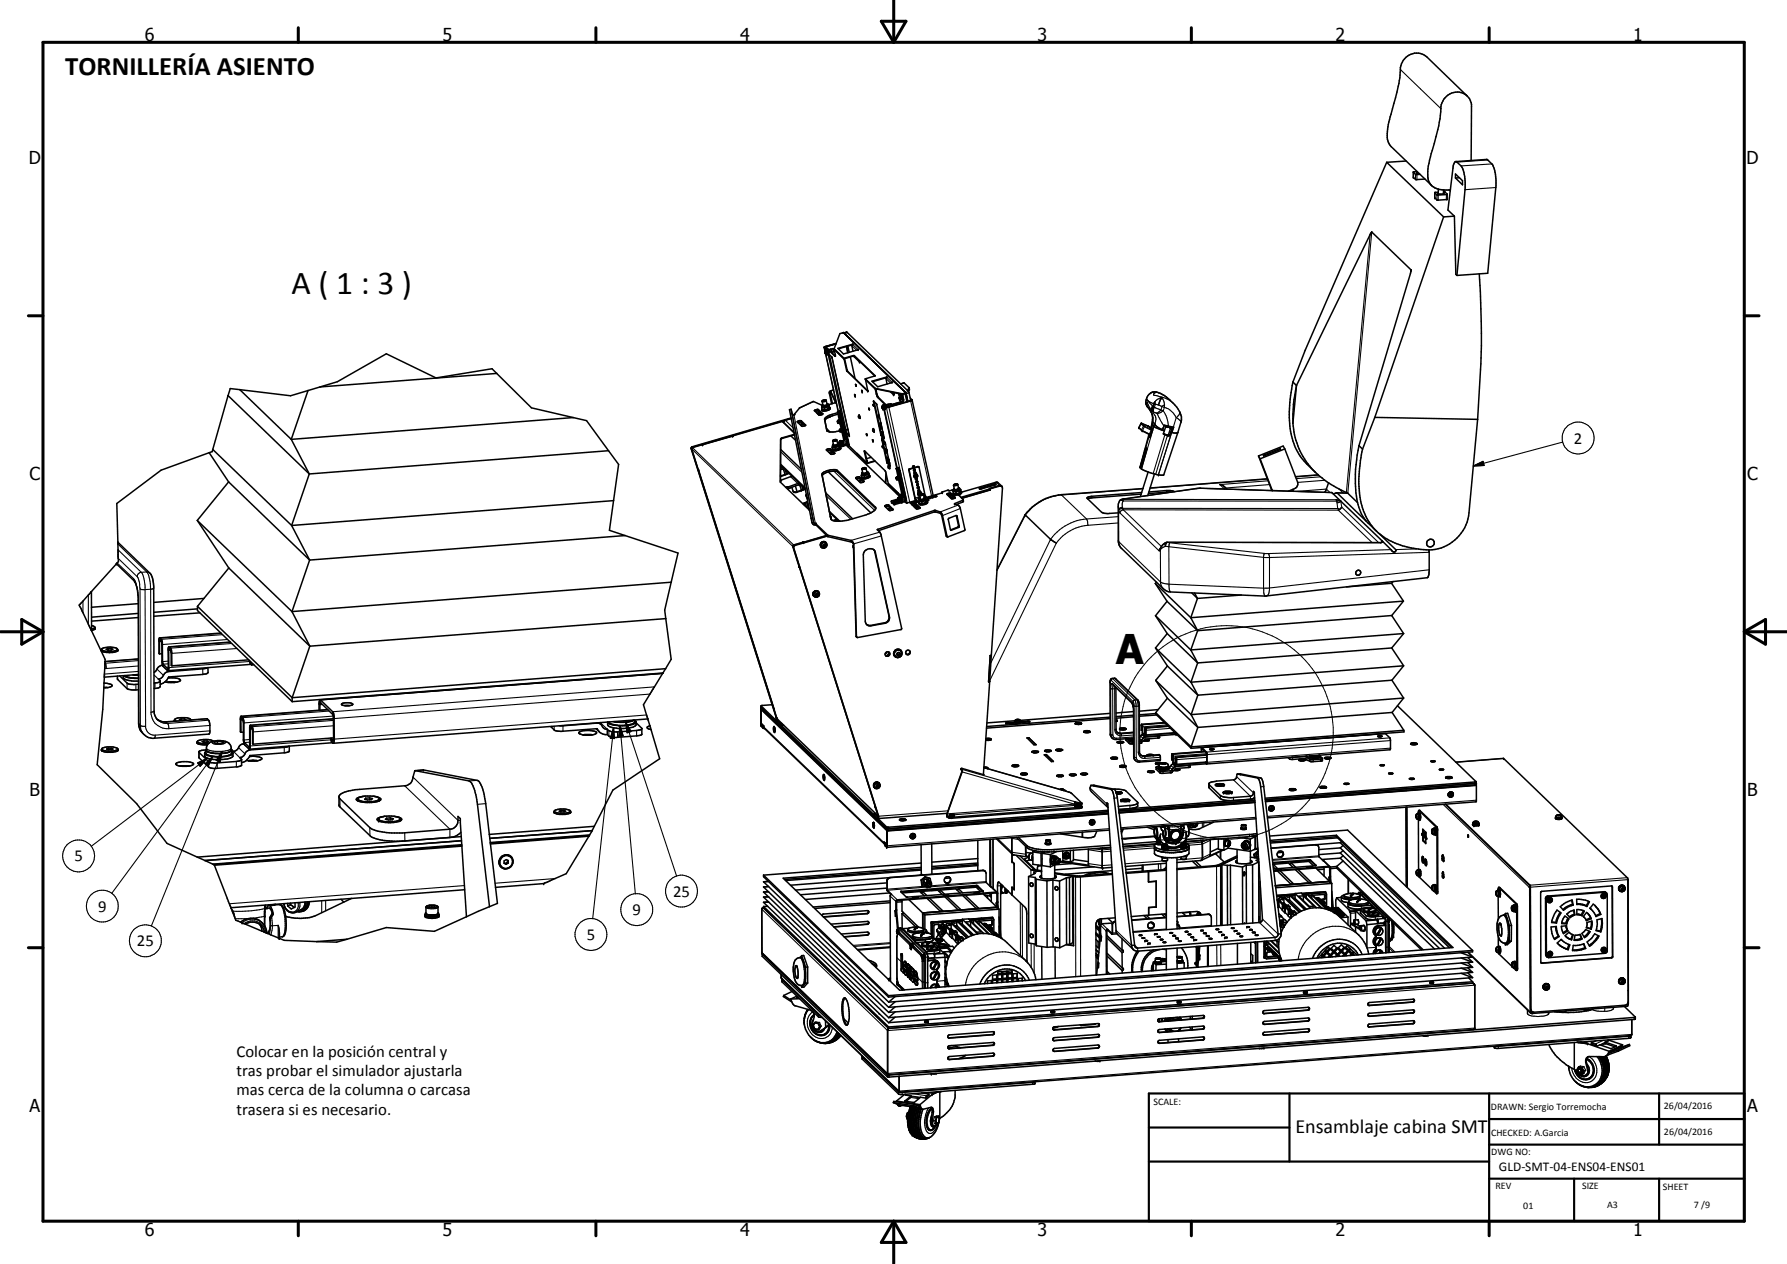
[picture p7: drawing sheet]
<svg xmlns="http://www.w3.org/2000/svg" width="420mm" height="297mm" viewBox="0 0 420 297" stroke-linecap="round" stroke-linejoin="round" font-family="sans-serif">
<defs><g id="words">
<text font-size="9.6" x="262.3" y="156">A</text>
<text font-size="7.9" x="68.6" y="69">A ( 1 : 3 )</text>
<text font-size="6.3" x="15.4" y="17.7">TORNILLERÍA ASIENTO</text>
<text font-size="4.7" x="304.6" y="266.2">Ensamblaje cabina SMT</text>
<g font-size="4.2">
<text x="34" y="9.6">6</text>
<text x="104" y="9.6">5</text>
<text x="174" y="9.6">4</text>
<text x="244" y="9.6">3</text>
<text x="314" y="9.6">2</text>
<text x="384" y="9.6">1</text>
<text x="6.8" y="38.7">D</text>
<text x="410.6" y="38.7">D</text>
<text x="7" y="112.9">C</text>
<text x="410.8" y="112.9">C</text>
<text x="7" y="187.1">B</text>
<text x="410.8" y="187.1">B</text>
<text x="7" y="261.4">A</text>
<text x="410.8" y="261.4">A</text>
<text x="34" y="290.4">6</text>
<text x="104" y="290.4">5</text>
<text x="174" y="290.4">4</text>
<text x="244" y="290.4">3</text>
<text x="314" y="290.4">2</text>
<text x="384" y="290.4">1</text>
</g>
<g font-size="3.9">
<text x="370.1" y="104.2">2</text>
<text x="17.5" y="202.4">5</text>
<text x="23.1" y="214.2">9</text>
<text x="148.7" y="215.1">9</text>
<text x="158.3" y="210.7">25</text>
<text x="138" y="220.9">5</text>
<text x="32.2" y="222.4">25</text>
<text x="55.6" y="248.4">Colocar en la posición central y</text>
<text x="55.6" y="252.9">tras probar el simulador ajustarla</text>
<text x="55.6" y="257.4">mas cerca de la columna o carcasa</text>
<text x="55.6" y="261.9">trasera si es necesario.</text>
</g>
<text font-size="3.1" x="352.4" y="275.2">GLD-SMT-04-ENS04-ENS01</text>
<g font-size="2.4">
<text x="271.2" y="259.7">SCALE:</text>
<text x="350.6" y="260.8">DRAWN: Sergio Torremocha</text>
<text x="391.2" y="260.6">26/04/2016</text>
<text x="350.6" y="267">CHECKED: A.Garcia</text>
<text x="391.2" y="266.7">26/04/2016</text>
<text x="350.6" y="271.4">DWG NO:</text>
<text x="351.6" y="279.3">REV</text>
<text x="372" y="279.4">SIZE</text>
<text x="391" y="279.6">SHEET</text>
<text x="358.1" y="284.1">01</text>
<text x="377.9" y="283.8">A3</text>
<text x="398.3" y="283.8">7 /9</text>
</g>
</g></defs>
<g fill="none" stroke="#000" stroke-width=".35">
<path d="M326 38.1l-19.1 44.2-2.9 7.5M326 38.1l13.4 12.9M330.6 37.8l-4.6 .3M342.3 38l7.3-.5 1.3 1.2a8.7 8.7 0 0 1 .8 5.4l-1.9 20.1-7.3 .5M345 22.6l-9.5-9.2a3.9 3.9 0 0 0-4.4-.4 3.9 3.9 0 0 0-1.9 4 45.5 45.5 0 0 1-2.4 10.5 11.4 11.4 0 0 0-.3 6l.6 1 9.5 9.1M345.9 37.7l.1-12.7a3.5 3.5 0 0 0-2.6-3.3 3.5 3.5 0 0 0-3.9 1.6 6.3 6.3 0 0 0-.8 3.8l-.4 2.5-1.1 4.1a20.1 20.1 0 0 0-1.4 8.6 3 3 0 0 0 2.4 2.1M332.3 40.5l.6 .5h1M333.1 40.6h.1M333.1 40.6l.6 .2M333.2 40.7v-.4l-.9 .1v1.3l.5 .5 2.3-.1M333.2 40.6h-.1M337.3 45.3l.6 .5 2.4-.1"/>
<path d="M338.1 45.5h.1M338.1 45.4v.1M338.1 45.5l.3 .1h1M338.1 45.4h.1M338.2 44.4l1.4 .3 1.4-.1M338.2 44.4l-.1 1.1M339.4 44.6v1M339.4 45.4v.2M339.4 45.1h.3l.6 .5v1.3l-2.4 .1-.6-.5v-1.2l.8-.1M339.4 51l-16.2 47.1M340.7 44.6l.3 .3M342 50.8l-1.6-1.4 1.3-10.5 .4-.8 .4-.1v.1a5.5 5.5 0 0 1 2 4.7v1.4l-2 20.5"/>
<path d="M342 50.8l.3 13.7 .2 .2M342 50.8l-2.6 .2M342.2 40.9l1.7 1.6v.9l-1.7-1.6zM343.1 41.8h-.9M198.3 78.1v.1M198.3 78.1l14.7 14.2M347.8 64.3l.3 4.1a212.2 212.2 0 0 1-.7 30.2M53.6 93.1l-3.6 12.5M53.6 93v.1M53.6 93h.1M53.7 93l19 18.4M53.7 93l-.1 .1"/>
<path d="M56.4 91.6l-2.3-.3-.5 1.7M56.4 91.6l12.1 11.7M72.4 91.8l-3.9 11.5M75.3 90.9l-7 2.1-11.9-1.4M116.8 87.8l-1.1-1.1-13.2 2.1-11.7-5.7-11.5 6.6-4 1.2M116.8 87.8l8.2 8 9.8 2.3M116.8 87.8l-41.5 3.1M134.8 98.1l3.1 .7 5.2 7.1M134.8 98.1l-66.3 5.2M184.3 99.3l.2-.5 1.5-.5-23.3 6.9M186 96.2l.3 1.2 .2 .1h.3v-.1M186 98.2l-23.2 6.8-.3 .3 20.1 63.4"/>
<path d="M186 96.2l5.1 25.5M186 96.2l-.4 .1 5.1 25.5M186.8 97.4v.1M187.4 99.1l.9-.3 1.1 1.1-.9 .3zM187.7 99.4l.7-.2 .9 .8M188 95.8v.1M188 95.9l-1.2 1.5M188.8 99.5l-.8 .2M188.9 99.7l-.6 .2 .7-.2M191.7 96.7l.7-.1 .9 .8M192.8 96.9l-.7 .2M193 97.1l-.7 .2"/>
<path d="M193.1 97.1l-.8 .2M193.2 95.8l.6 .1M193.2 95.8l.1 .4M193.2 96.1v.2M193.2 95.3l.1 .2M193.2 97.3l-.6 .2M193.3 95.2l-.1 .1M193.3 96.2l.3 .1M193.3 95.2l-2.1-.8-3.2 1.4M193.3 95.5l-.1 .3M193.3 97.4l.2-.2-1.1-1-.9 .3 1.1 1M193.3 97.4l-.7 .1"/>
<path d="M193.4 94.1l-.1 .2M193.4 94.1v.1M193.5 95.1l-.2 .1M193.7 81.6l.7 .6M193.7 81.6l.3 .8M193.8 95.9l.1 .4h-.2M194 82.7h.1M194 82.8v.2M194 82.7v.1M194 82.8h.1M194 83l.1 .2M194 82.4v.4"/>
<path d="M194 82.7v.3M194.1 81.6l2.4-.8-2.5 .8a1.62 1.62 0 0 1 .9 1.3M194.1 81.6l2.3 2.1-.3-1.6M194.1 81.6v.1M194.1 94l.2 .1M194.1 82.3h.2M194.1 83.2h.3M194.1 94l-.2 .2h-.5M194.1 94l-.7 .1M194.1 83.2l3 13.6M194.2 96.3h-.7M194.2 82.3l-.2 .1"/>
<path d="M194.2 82.3l.1 .2M194.2 82.2v.1M194.2 82.2l.1 .1M194.2 82.2l.2 .1M194.2 82.4l.1 .1M194.3 94.1l.2 1-.5 .2h-.5l-.2-1M194.3 94.1l-.4 .3-.6-.1M194.3 82.5l.1 .3M194.3 82.3l.2 1M194.4 82.3l.2 .4M194.4 82.8v.2M194.4 82.2l.2 .5"/>
<path d="M194.4 82.5l.1 .3-.1 .1v-.1M194.4 83v.2M194.4 94.9l.3 .1M194.5 83.2v.1M194.5 82.8v.1M194.5 82.9l-.1 .1M194.5 82.9l-.1 .3M194.6 82.7v.1M194.6 96.1l-.4 .2M194.6 82.8l-.1 .5M194.6 96.1l-.5 .2M194.6 82.8l4.8 22"/>
<path d="M194.7 82.2l4.9 22.6M194.7 95l-.6 .3h-.9M194.7 95l.1 .2M194.7 95.2l.3 .1M194.7 95.6l-.9 .3M194.7 95.6l.1 .4M194.8 95.2l-.6 .4-.9-.1M194.8 96h.1M194.8 96l-.2 .1M194.9 96l-.3 .1M195 95.3l-.3 .3M195 95.3l-.1 .7"/>
<path d="M195 83.3l.7 .8M195 95.8h.1M195.1 95.8a1.92 1.92 0 0 1-1.9 .5M195.1 95.8a.92 .92 0 0 1-1.1 .8h-.6l-.2-.3M195.3 97.9l-.7 .3M195.3 91.9l1.2 2.7-1.8 .5M195.3 91.9l.1 .4M195.3 91.9l-.3 .2v.3l.5 2.5M195.4 82.1l.4-.2 .1 .2 .1 .6-.4 .1M195.4 92.3l-.2 .3 .5 2.3M195.4 92.3l1.1 2.3M195.4 82.1l-.6 .1"/>
<path d="M195.4 82.1h.1M195.4 82.1l.2 .4M195.4 82.1l-.4 .2M195.6 82.8h.1M195.6 82.5v.3M195.6 82.5l-.2 .1M195.6 84l4.1 18.3M195.7 84v.1M195.7 84h.1M196 91.6l-.9 .3M196 82l.1 .1M196 82h.1"/>
<path d="M196 82h-.1M196.1 82l.1 .5M196.1 82.1l2.3 2.2M196.1 82l1.4-3.6 1.6-.4 14.5 14M196.1 82l2.3 2.2M196.2 82.5h-.2M196.2 82.4v.1M196.5 80.8l-2.3 .7 2.2 2.2M196.6 80.7l-2.9 .9M196.9 99l.2 .1M196.9 98.9l.2 .4M197 97l-1.3 .4a2.47 2.47 0 0 0-1.8 1.2l.7 2.7 1.4 .2 1.4-.2"/>
<path d="M197 98.8v.1M197 98.8h.1M197.1 98.8l.1 .6M197.1 97.3l-2 .7-1 .5-.1 .4 .4 2.3M197.1 98.9l.1 .3-.1 .1M197.1 98.9h-.2M197.1 99.2l.1 .1M197.2 96.7h.1M197.2 96.7l-.2 .1M197.2 98.7l.2 .2M197.2 96.7l.6 .7 1.5 6.6-.4 .6-1.4 .4M197.2 99.3v.1"/>
<path d="M197.2 98.7l-.1 .1M197.3 97.4l.1 .3M197.3 97.3h.1M197.3 97.3v.1M197.3 98.6l-.4-1.8 .7 .8 1.4 6.5-.1 .3-1.4 .4M197.3 98.6l-.1 .1M197.3 98.6v.2M197.3 98.8l.1 .5M197.4 99.3v.1M197.4 99.3l-.2 .1M197.4 98.6h.1M197.4 98l.2 .4z"/>
<path d="M197.4 98.9l.1 .4M197.4 98.6l.2 .2M197.4 96.7v-.1l.1 .3M197.4 96.7l.1 .2M197.4 97.7h.1M197.4 96.7l.1 .1M197.4 99.3h.1M197.4 98.6h-.1M197.5 98.5l.1 .4M197.5 98.5l.3 .5-.1 .4M197.5 99.4l.3 1.3M197.5 98.5l-.1 .1"/>
<path d="M197.5 96.9h.1M197.5 99.3h.1M197.6 98.6l.1 .6M197.6 98.8v.1M197.6 98.8l-.2 .1M197.6 99.3l-.2 .1M197.6 98.9l.3 .9-.2-.4M197.6 98.9v.3M197.6 99.3l.1 .1M197.6 99.2h.1M197.6 99.2l-.1 .1M197.7 99.4h.1"/>
<path d="M197.7 99.2l-.1 .1M198.4 84.3h.2l.7 2.9 4.7 4.7M198.4 84.2v.1M198.4 84.3l.7 2.9M198.4 84.2l2.5-.6 4.8 4.7M198.4 84.3l2.5-.6 4.8 4.6M199 81.4l.5 .5M199 81.4l.3 1.5M199.1 87.2h.1M199.2 87.2l4.8 4.8v-.1M199.2 87.1l.1 .1M199.3 81.3l.4 1.5"/>
<path d="M199.9 83.9l1.1 5M200.3 81.1l-3.2 .9M200.3 81.2h.1M200.3 81.2l.3 1.3M200.5 80.9l-3.5 1 1.3 1.3 3.5-1.1M200.5 80.9h.1M200.5 80.9l-.2 .3M200.8 83.7l1.3 1.3M200.9 92.7l.2 .4zM201.2 90.3l.1 .5zM201.8 82.1l-.2 .1M201.8 82.1v.1"/>
<path d="M202 97.5l.2 .8-.4-.3zM202.1 84.8v.2M202.2 85h-.1M202.3 98.3h.1M202.6 91.7l.1 .4-.1-.3M202.6 91.7h.1M203.4 89l2.4 2.3M203.4 89l.1 .2M203.5 89.2l.5 2.7M203.5 89.2l2.3 2.2M204.3 95.9l.1 .4zM204.4 96.3h.1"/>
<path d="M205.3 95l.1 .4zM205.4 94.2l.8 .8 1.6 8-.7-.8zM205.4 95.4h.1M205.5 94.4l1.2 5.4M205.7 88.3l-2.3 .7M205.7 88.3h.1M205.8 91.4l.5 1.9 2.3 2.3 3.4-1M205.8 91.3l6.4 1.2M205.8 91.3v.1M205.8 91.4l6.4 1.3M206.2 91.4l-.2 .3-.1-.3 .5 1.9 2.3 2.2 3.2-.8M206.5 97.5l.2 .7 .2 .2"/>
<path d="M206.5 97.5l.2 .2M206.7 97.5h-.2M206.7 99.8l.1 .3M206.7 99.7h.5M206.7 99.8h.1M206.7 99.8l.1 .4M207 99.4l.1 .2M207 99.5v.1M207 99.4l.1 .1M207 99.4v.3M207 99.4h.1M207.1 99.4h-.1"/>
<path d="M207.2 99.7v.1M207.2 100l-.4 .2M207.4 95.7l.1 .3zM207.4 95.8h.1M207.4 95.8l.1 .1M207.5 95.9l.2 .3h.3M207.5 95.9h.1M207.6 95.3h.2l.1 .6M207.6 95.3h.1M207.6 95.3l-.2 .5M207.6 95.3l.1 .1M207.7 95.2h.1l.3 .6-.1 .5"/>
<path d="M207.7 95.4l.2 .5M207.7 95.4l.1 .4M207.7 95.2v.2M207.8 95.1l.2 1.2M207.8 95.8l.1 .1M207.9 95.9l.1 .2M207.9 95.9v.3M207.9 96.2l.1 .1M207.9 96.2l3 13.8M208 96.1v.1M208.3 88.8l.2-.2-3.5 1 1.4 1.3 3.4-1.1M208.3 88.8l-3.2 .9"/>
<path d="M208.3 88.8l.3 1.5M208.9 95l-.5 .1M208.9 95l.1 .5M208.9 95.1l-.5 .1M209.4 95h.2M209.4 92.1l.8 .7-.1-.6M209.4 95h-.6M209.4 95l.1 .4M209.5 95l.1 .1M209.6 95.1v.2M209.6 95.1l.1 .2M209.8 89.8l-.2 .2"/>
<path d="M209.8 89.8v.1M210 92.2l.1 .6M211.3 92.5l.2 .9M211.4 93.5l.1 .4M211.4 93.5l.1 .1M211.5 93.4l.1 .2M211.5 93.4l-.1 .1M211.5 93.7v.2M211.5 93.6v.1M211.5 93.9h.1M211.6 92.8l.3-.2-.1 .2zM211.6 93.6v.3"/>
<path d="M211.6 93.9l.1 .6M211.7 92.6l-.1 .2M211.7 90.2l.9-.2 1.2 1.1M211.9 93.2l.3 .7M212 93.3l-.5 .1M212 93l.2 .4M212 93l-.1 .3M212 92.6l.1 .4M212 93.8l.1 .1M212.1 93.8l-.5 .1M212.1 93.9l.1 .1M212.2 92.7l.2 1.4"/>
<path d="M212.2 92.5v.2M212.2 93.4l-.1 .5M212.2 94.4h.1M212.2 92.7l.2 1.1M212.2 94.4l-2.6 .7M212.2 93h-.2M212.2 93.9h.1M212.2 93.9v.1M212.3 94.4l-.3 .2M212.3 93.3l-.1 .1M212.3 94.4l-.3 .3M212.4 94.1l-.1 .3"/>
<path d="M212.4 94.1l-.1-.2 .1 .3M212.4 93.8l-.1 .6M212.4 93.8l-.2 .1M212.4 93.9l-.2 .1M212.9 92.3l-.7 .4M212.9 92.3l-.7 .2M212.9 92.4l.5 2M212.9 92.3l.5 2.1-.4-2.1M213.6 92v.1M213.6 92.1l.6 2M213.8 91.1l-.5 .7M213.8 91.1v.4l-.3 .4"/>
<path d="M214 93.5l.4 .5M214.1 93.9l.1 .2M214.2 94.1l-5.4 1.6-.8-.7-.2 .1M214.4 94l-.3 .2-5.3 1.6h-.4l-.6-.7M214.4 94l5 22.5M268.3 99.5l1.6 .6 1 .8-.4 1.2-2.1-.9-.6-.6zM269.7 94l.2 .2M270.8 99.7l.2 .2M270.8 99.7l-.2 .9M270.9 99.2l.1-1.3a3.5 3.5 0 0 0-1.1-2.1 2.28 2.28 0 0 1 .3-3.1 2.28 2.28 0 0 1 3.1 0 10 10 0 0 1 4.5 5.2v.9l-.9 2.8M270.9 99.2h.1a4.2 4.2 0 0 0 2.3 1.8M270.9 99.2l-.1 .5"/>
<path d="M271 99.9l.3 .1-.1 .1M271 99.9l-.3 .9M273.2 93.3l-.8 1.9M274.1 100v.2M304 89.8l.8 .8M304 89.8a28.6 28.6 0 0 0-.1 13.3 12.9 12.9 0 0 0 3.4 6l2 1.9M304 99.5a18.3 18.3 0 0 0 10.1 15.1l2.8 1.3 2.3 2.2M304.8 90.6l17.7-36.1 9.3 9-12.3 41.2M304.8 90.6l-.7 4.4-.1 4.5M304.8 90.6l-.8 8.9M323.2 98.1l24.2 .5M323.2 98.1l-2.8 7.4"/>
<path d="M347.4 98.6l-2 21.9a9.8 9.8 0 0 1-12.5 8.4 15.8 15.8 0 0 1-10-4.9 14.9 14.9 0 0 1-3.3-9.2 34.2 34.2 0 0 1 .8-9.3M49.2 106.4l-11.3 4.1-10.4 7.8 .2 9.1M49.2 106.4l4.6 6.8M50 105.6l-.1 .5-.7 .3M50 105.6l18.6 17.9M53.8 113.2l-7.4 9.1M53.8 113.2l19 18.4M68.5 103.3l4.2 8.1M72.7 111.4l-4.1 12.1M143.1 105.9l2.3 3.2-2.1 15.5 16.1 5.4-3.1 13.4 .2 2M143.1 105.9l-70.4 5.5M144.3 117.6l-75.7 5.9"/>
<path d="M162.7 105.2l-.1 .3M162.7 105.2l-.1 .3 1.6 4.9M164.2 110.4l17.8 56.4M165.2 104.5l-2.5 .7M165.2 104.5v.1M172.4 102.4l-7.2 2.1M172.4 102.4v.1M183.5 111.6l.1 .2M183.5 109.1l5.8 5.5M183.5 109.3l5.8 5.6M183.5 105.6l4.9 4.7M183.5 110.4l.3-.2 .4 .2 .4 1.1"/>
<path d="M183.6 112.9h.1M183.6 112.9l-.1 .1M183.6 112.9h-.1M184.1 109.9l-.6 .1M184.6 111.5l-1.1 .4M184.6 110.4l.3 1-.3 .1M185.2 114.4v.1M185.2 114.4l-.4 .1M185.2 114.4h.1M185.2 114.5l.2 .3 2.4-.9 .3 .3 .4 1.1M185.2 114.5l-.3 .1M185.5 111.2l-.6 .1"/>
<path d="M185.5 111.3l-2 .7M186 102.4l1.1 1.1M186.2 114.5l.3 1M186.3 112l-2.7 .9M186.5 115.5l.1 .1M186.7 102.2l.1 .1M186.7 101.6l-2.8-2.5-11.5 3.3M186.8 102.1l-3.3 1v10.2l6.8 6.6M186.8 102.2l-3 .8-.3 .3v10M187 114.2l.4 1.4M187.9 113.6l-2.7 .9M188.5 115.3l-1.8 .3"/>
<path d="M188.5 114.1l.3 1-.3 .2M188.8 118.4l.9-.4 .5 1.8M188.9 118.3l.3 .4M189 118.2l.3 .6M189.3 114.9l-.5 .2M189.3 118.2l.4 1.1M189.3 118.1v.1M189.3 115l-2.2 .7-.6-.2M189.6 118h.1M189.6 116.3l-.1 .1M189.7 116.6l-.1-.2 .2 .6M189.7 118l.5 1.8"/>
<path d="M189.7 118l-.4 .2M193.3 111.8a3.5 3.5 0 0 1 3.6-.9l9 8.6M194.1 115.8l6.4 6.1M194.3 105.7l.4-.2h.5l1.1 1-.9 .3zM194.3 100.7l.8 .8M194.5 105.9l.8-.1 .9 .8M194.8 110.9l10 9.6M195.6 106.1l-.7 .2M195.7 105.1l.1 .4 1 .1M195.7 105.1l.6 .1M195.7 104.6l.1 .3M195.8 104.8v.1"/>
<path d="M195.8 104.9l-.1 .2M195.8 106.3l-.7 .2M195.9 103.5l-.1 .1M195.9 106.3l-.8 .3M195.9 103.4l.7-.1-.5 .3-.2-.1zM196.3 105.2l.1 .4M196.4 105.6l-.2 .1M196.6 103.3l.2 .1M196.8 103.4l-.4 .3-.6-.1M196.8 103.4l.2 1-.6 .2h-.4l-.2-1M197.2 104.3v.1M197.2 104.4l-.2 .1a1 1 0 0 1-1.2 .1l.1-.2-.1 .1"/>
<path d="M197.2 104.3a.56 .56 0 0 1-.7 .7l-.7-.1M197.2 104.3h.1M197.2 104.9l-.9 .3M197.2 104.9l.1 .5-.4 .1M197.3 104l-.4 .2 .3 .1M197.3 104.1v.1l.5 .1M197.3 104v.1M197.3 104.3v.1M197.3 103.8l.1 .2M197.3 104.4h-.1M197.3 103.8h.4M197.4 101l.1 .2"/>
<path d="M197.4 105.3l-1 .3M197.4 105.3l-.1 .1M197.4 101l.1 .3v-.1M197.4 101.1l.1 .1M197.4 103.9l-.1 .1M197.4 103.6l.1 .2M197.4 104.6h.1M197.4 104.6l.1 .4M197.4 101.3h.2M197.4 103.6l.1 .1M197.5 103.7l-.2 .1M197.5 100.9v.1"/>
<path d="M197.5 100.9h.1M197.5 105.1h.1a.79 .79 0 0 1-1 .6h-.9v-.2M197.5 104.1h.1M197.5 100.9l.1 .1M197.5 104.5l-.3 .4M197.5 105l-.1 .3M197.5 101h-.1M197.5 101h.1M197.6 101v.4M197.6 103.8h.4l-.4 .1v.3M197.6 104.1v.3M197.6 101.3v.1"/>
<path d="M197.6 105.2l.1 .2a1.87 1.87 0 0 1-2 .4v-.2M197.6 104.4l.1 .1M197.7 100.8l.2 .6h-.3M197.7 100.8l-.2 .1M197.7 103.6l-.2 .1M197.7 103.5l-.3 .1M197.7 103.5v.1M197.7 103.5l.1 .1M197.8 103.6l-.1 .4 .3-.1-.1-.2M197.8 100.7l-.1 .1M197.8 104.3v.1M197.8 100.7l.1 .3"/>
<path d="M197.8 103.6h.1M197.8 103.6l-.2 .1M197.8 101.4h.1M197.8 104.4v.1M197.9 100.1l.1 .4zM197.9 100.6v.1M197.9 101v.3M197.9 103.6v.1M197.9 100.6l.2 .2 .2 .6M197.9 101.4h.1M197.9 100.7l.1 .1M197.9 100.7h-.1"/>
<path d="M197.9 103.8h.2M197.9 103.7l-.1 .1M197.9 103.8h-.1M197.9 101.3v.2M197.9 103.8h.1M197.9 103.6l.2 .2M197.9 101.4l.5 2.1-.4 .3M197.9 100.6l.2 .4M197.9 104.2v.1M198 100.9l.1 .4M198 100.8v.1M198 100.8l.2 .3"/>
<path d="M198 100.9l-.1 .1M198.1 104.4l-.9 .1 .2 .1M198.1 104.1l-.5 .1M198.1 104.2h.1M198.1 101.4l-.2 .1M198.1 104.2l-.3 .1M198.1 101.4h.1M198.1 103.8l.1 .3M198.1 103.8l-.8 .3M198.1 101.3h.1M198.1 101.3h-.2M198.2 101v.3"/>
<path d="M198.2 101.1l.1 .8-.1-.5M198.2 101.3l-.1 .1M198.2 104.1h-.1M198.2 104l.1 .1M198.2 104.2v.2M198.2 104.3v.1M198.2 104.4l-.3 .1M198.2 104.4h.1M198.2 101.4h.1M198.3 104.1l-.1 .1M198.3 104.1l-.1 .2M198.3 102.2l.2 .4-.1-.4"/>
<path d="M198.3 102.2h.1M198.4 102.2h.1M198.4 104.8l-.4 .1M198.4 103.5l-.5 .1M198.5 102.9l.1 .4zM198.7 103.3h.1M199 104.6l12.9 12.5M199 101.7l.6 .6M199 101.9l.7 .6v-.1M199.1 104.6l.3 .2M199.3 100.9l-.4 .1M199.4 103.3l.1 .3"/>
<path d="M199.6 104.8h-.2M199.6 104.8l4.2 4M199.7 102.3v.1M201.4 112.6l.8-.2 .8 .8M202.5 112.7l-.8 .2M202.5 111.7l.7 .1M202.5 111.7l.1 .4 .4 .2 1.2-.4M202.6 112.1v.1M202.6 110.2h.1M202.6 111.4l-.1 .3M202.6 112.9l-.6 .2M202.7 112.9l-.7 .3"/>
<path d="M202.7 110.1l-.1 .1M202.8 111l-.2 .3M203.1 113.1l-1.1-1-.8 .2 1.1 1.1 .7-.2M203.1 113.1h.1M203.1 113.1l-.1 .1M203.2 111.8l.1 .4M203.3 112.2l-.2 .1M203.4 106.1l.6 2.7h-.2M203.5 109.9l.1 .1M203.5 109.9l-.3 .3-.5-.1M203.5 109.9l-.8 .2M203.5 106.2h-.1"/>
<path d="M203.6 106.3h-.2M203.6 110l.2 1-.6 .3-.4-.1-.2-1M203.6 110l-.4 .3-.6-.1M203.7 102l.2 .4zM203.8 110.8l.2 .1M203.8 108.8l-.6-2.8 4.9 4.7 .8 3M203.8 102.4h.1M203.8 108.8l-2.3-2.2 2.4 2.3M203.8 108.8l.1 .1M203.8 108.2l.1 .1M203.9 108.3h.1M203.9 108.2v.1"/>
<path d="M204 110.9l-.3 .3-1.1 .1M204 110.9a.56 .56 0 0 1-.6 .7h-.6l-.2-.3M204.1 111.1l.2 .1M204.1 111.5l-.9 .3M204.1 111.5l.1 .5M204.2 112l-.9 .2M204.2 111.9v.1M204.3 111.2l-.2 .3M204.3 111.2l-.1 .7M204.4 111.7h.1a.79 .79 0 0 1-1 .6l-.4 .1-.5-.2M204.5 111.8v.2a1.87 1.87 0 0 1-1.9 .4v-.2M204.8 107.5l-1.1 .2"/>
<path d="M205.1 103.3l.2 .4zM205.3 100.7l.3 .9-.4-.4zM205.6 108.3l-1.8 .5M205.8 108.4l-1.9 .5M205.9 119.5l-.3 .5-.8 .5M205.9 119.5v-.2l-9-8.8a3.6 3.6 0 0 0-3.7 1l2.2 10.5M206.8 100.1l.4 1.8M206.8 100.1v.1M206.9 100.6h.1M206.9 100.6l.1 .1M206.9 100.6h.4M206.9 100.9h.1"/>
<path d="M207 100.7v.2M207.1 101.5l.2 .1M207.1 100.1l.2 .1M207.2 101.9l.1 .3 .4-.2M207.2 101.9l.1 .4M207.2 102.3v.1M207.2 101.9l.4-.2v.2M207.2 102.2l.6 .7M207.3 100.1v.1M207.3 101.6v.2M207.3 100.6h.1M207.3 101.6h-.2"/>
<path d="M207.3 100.6l-.3 .3M207.4 103.3l1.1 5.2 .7 1M207.4 101.5l.1 .2M207.4 102.2l.1 .3M207.4 101.5h.1M207.4 101.5l.2 .1M207.5 101.5v.1M207.5 101.6v.1M207.5 104.8v.1zM207.5 103.4l.1 .5M207.5 102.7h.1M207.5 102.7l.3 .8a.38 .38 0 0 1-.5-.3 .38 .38 0 0 1 .2-.5z"/>
<path d="M207.5 104.9l.1 .3zM207.6 102.2l.1 .1M207.6 103.9l.1 .4M207.6 103.9h.1M207.6 103.5l.5 .7M207.7 104.3h.1M207.7 104.3l.4 1.6M207.7 102.2h.1M207.8 102.6l-.2 .1M207.9 103.8l-.3 .1M208 118.9l.4-.2h.5l1.1 1-.9 .3zM208.1 104.2l.1 .2"/>
<path d="M208.1 105.9v.3M208.1 105.9l.4-.1v.2M208.1 105.9l.1 .4M208.1 106.2l.5 2.3M208.1 106.2l.1 .1M208.1 104.2l1.1 5.1M208.1 104.1v.1M208.1 104.2l-.4 .1M208.2 104.3h.1M208.2 110.7v.1M208.2 119.2l.8-.2 .9 .8M208.3 111.3l-.1 2.2"/>
<path d="M208.3 105.5h.1M208.4 105.6v.1M208.4 111.5l-.2 2M208.5 105.7l-.1-.2v.3M208.5 106.2l.1 .2M208.5 108.2l.3 .2M208.6 106.1l-.4 .2M208.6 108.5l.1 .3M208.6 106.2v.1M208.7 108.8l.5 .5M208.8 109.5l.1-.2 .2 .2 .1 .7-.3-.2zM208.9 107.4l-.3 .3 .3 .1"/>
<path d="M208.9 113.7l2.8 2.7M208.9 113.7l2.3 2.3M208.9 108.1h.1M208.9 108.1v.1M208.9 108.1v.2M208.9 108.1l.1 .1M208.9 108.2v.1M209 108v.2M209 108.3l.1 .1M209 108.3l-.4 .1M209.1 108.3v.2M209.1 108.7l.1 .2"/>
<path d="M209.1 108.6l.1 .2M209.1 108.7l-.4 .1M209.2 109.3l.1 .1M209.3 109.4l-.1 .1M209.3 119.3l-.7 .2M209.5 119.5l-.7 .2M209.6 117.8h.1M209.6 119.5l-.7 .3M209.6 117.8l.6 .8M210.2 117.8l.4-.1-.3 .2zM210.2 118.6h.1M210.4 118h.4l-.4 .1z"/>
<path d="M210.7 117.6h.4zM210.7 112.3h.1M210.8 112.3v.2M210.8 112.5h.1M210.8 112.5l.1 .1M210.8 112.3l.1 .3M210.9 112.1l-.1 .2M210.9 112.1l.1 .5M210.9 117.9l.5-.1zM210.9 112.5l.1 .1M210.9 112.3l-.2-.1 .1 .3M211 112.4l-.1 .2"/>
<path d="M211 112.6h.1M211 115.8v.4M211 110l.6 .7 1.5 6.8-.3 .4-2.6 .7M211 110l-.2 .1M211 112l.3 .6M211 112l-.1 .1M211.1 110.6l.1 .4-.1-.3M211.1 110.6h.1M211.1 111.9l-.4-1.8 .7 .7 1.4 6.7-.1 .2-2.4 .7h-.2l-.5-.6M211.1 111.9l-.1 .1M211.1 111.9l.1 .3M211.1 117.3h.1"/>
<path d="M211.1 117.3l-1.5 .5M211.1 111.9h.1M211.1 117.3l.1 .3M211.1 109.9l.2 .3zM211.1 112.6h.1M211.1 117.1h.4M211.1 117.2v.1M211.2 116h.1M211.2 112.4l-.2 .2M211.2 111.3l.2 .4zM211.2 111.9l.2 .2M211.2 117l.1 .6"/>
<path d="M211.2 116.9l.1 .1M211.2 111.9h.1M211.2 111.8v.1M211.2 112.2v.2M211.2 112.6h.1M211.2 117.6h.1M211.2 111.8h.1M211.2 117.1h.1M211.2 117h.1M211.3 111.8l.3 .8M211.3 117h.1M211.3 117.6l.1 .1"/>
<path d="M211.3 112.6l.7 3.5M211.3 111.8l.1 .2M211.3 112.6h-.1M211.4 112v.1M211.4 117.8h.1M211.4 117.3h-.3M211.4 117.7h.1M211.4 111.9l.3 1.2-.2-.4M211.4 112.1v.5M211.4 112.1l-.2 .1M211.4 117.5l-.1 .1M211.4 117.1v.4"/>
<path d="M211.4 117.1l.2 .2M211.4 112.1l.1 .4-.2 .1M211.4 117.1h.1M211.4 117.2h.1M211.4 117.5l.2 .1M211.4 117.7l.1 .1M211.4 112.6h-.2M211.4 112.6h.1M211.5 116.9l-.2 .1M211.5 116.8l.1 .1M211.5 117l.2 .1M211.5 117l-.1 .1"/>
<path d="M211.6 116.9v.1M211.6 116.9l-.2 .1M211.6 117.6v.1M211.6 116.4l.1 .3M211.6 117.1h.3M211.6 117.7l-.1 .1M211.6 117l-.2 .1M211.7 113.4l.1 .4zM211.7 116.4l.1-.1 .1 .4M211.7 116.4l.1 .3M211.7 117.1l-.3 .1M211.7 113.4h.1"/>
<path d="M211.7 116.4h-.1M211.7 117.5l-.1 .1M211.7 117v.2l-.3 .1M211.7 117h-.1M211.7 116.7h.2M211.7 117l-.3-.2-.2 .3M211.7 117.5h-.3M211.7 116.2l.2 .6M211.7 116.2v.1M211.8 114.1l.2 .3M211.8 114.1h.1M211.8 116.7l.1 .1"/>
<path d="M211.9 114.2l.1 .3M211.9 117.1l-.2 .4M211.9 116.2h.1M211.9 117.1l-.2 .2M211.9 116.2h-.2M211.9 117.3h.1M212 117.5h-.3M212 117.5v.1M212 116.1l-.1 .1M212 114.8l.1 .4zM212 117.3h.1M212 117.6l-.4 .1"/>
<path d="M212 117.6l-.5 .2M212 114.4v.1M212 116.1l.2 .8M212 117.3v.2M212 116.2h.1M212 117.6h.1M212 117.3v.3M212 116.2l.1 .1M212.1 115.4l.2 .5zM212.1 116.3l.1 .4M212.1 118.1l-.3 .1M212.2 116l.1 .2"/>
<path d="M212.2 116.9l-.5 .2h-.3M212.2 118.1h-.1M212.2 116l.1 .3M212.2 116.8h.1M212.2 116l-.2 .1M212.2 116.1l.1 .1M212.2 116.7l-.3 .1M212.3 116l.2 .5-.1 .3M212.3 116.2l.1 .2M212.3 116.3l.1 .2M212.3 116.3h-.2M212.4 116.4v.4"/>
<path d="M212.4 116.7l-.2 .1M212.4 116.7h-.2M212.9 117.9l.4 .3M214 118.2l.4-.1zM214.2 118.3l.4-.1zM214.4 118.1h.1M214.6 118.7l.7-.1 .9 .9M214.6 118.2v.1M214.8 110.6l.2 .1 .1-.4h-.3v.3M214.8 117.9h.4l-.3 .1zM214.9 111.8l.3-.4 .5 .1v.6l-.3 .2M214.9 111.7l.1 .4"/>
<path d="M215 109.7l-.1-.2h-.2l-.1 .2 .2 .2M215 118.1l.3-.1zM215 111.9l.2 .3M215 109.7l-.2 .2M215 111.9v.1M215 112.1h.1M215 112.1l.3 .2M215.1 110.2l-.2 .4M215.2 112.2l.2 .1M215.2 111.5v.1M215.2 111.5l-.2 .4M215.2 117.2l.9 .8"/>
<path d="M215.2 112.5l.3-.2 .1 .4h-.3zM215.2 111.6l-.2 .3 .2 .3M215.2 111v.2l-.2 .1M215.3 112.6v.1M215.3 111.4l-.4 .3M215.3 111.9v.2M215.3 112v.1M215.3 112.1h.1M215.3 118.1h.1M215.3 112.1l.3 .1M215.4 117.6l-2.3 .6-.3-.3M215.4 111.8l-.1 .1"/>
<path d="M215.4 113.3l.1 .1M215.4 111.4l.1 .1M215.4 111.8h.1M215.5 118.7l-.7 .2M215.5 117.7v.1M215.5 117.8h.1M215.5 111.8h-.2M215.5 111.8h.1M215.5 114h.1M215.5 114h.3M215.5 112.4l-.2 .3M215.5 111.5h.1"/>
<path d="M215.6 111.5l.1 .4M215.6 111.5l-.4 .1M215.6 111.8v.1M215.6 112.2h.1M215.6 117.9h.1M215.6 113.8h.3l-.1 .3h-.2zM215.6 111.9v.2h-.3M215.6 117.9l.2 .1M215.6 111.9l-.3 .1M215.6 111.8a.28 .28 0 0 0-.4 .1 .28 .28 0 0 0 .2 .4M215.6 111.8h.1M215.6 112.1l-.1 .1"/>
<path d="M215.6 111.5h-.4M215.7 113l-.3 .2 .1 .2M215.7 111.8l-.4-.1-.2 .2 .2 .3M215.7 113v.3l-.2 .1M215.7 113l.1 .3-.3 .1M215.7 118.9l-.7 .2M215.7 117.9h-.1M215.8 116.1l.3 .3M215.8 113.7l.1 .1M215.9 119.1l-.7 .2M215.9 113.8l-.1 .2M215.9 109.7l-2.1 .7 1.4 6.7"/>
<path d="M215.9 116v.1M215.9 116.1l.2 .3M216 114.4l.1 .4h-.4M216 114.4l-.3 .1v.3M216 116.2h.1M216 119.2l-.8 .2M216 109.7l.1 .1M216 114.4v.3h-.3M216 116l-.1 .1M216.1 109.8l-.4-.2-1.8 .6-.2 .3 1.5 6.8 1 .9-.1 .1a1.63 1.63 0 0 0 2-.4M216.1 117.3h.1M216.1 117.3l.1 .2"/>
<path d="M216.1 109.8l1.4 6.6 .8 .9M216.1 116.4h.1M216.1 115.7h.3l.3 .3M216.1 115.7l-.2 .3M216.1 116.2v.1M216.1 115.7h.1M216.1 116.1v.1M216.1 117v.1M216.1 117.2v.1M216.1 117.1h.3M216.1 117.9h.6M216.1 117.9l.1 .4 .7 .1"/>
<path d="M216.1 117.1l.1 .2M216.1 115.7h.4M216.1 115.6l-.3 .5M216.1 115.7l-.1 .3M216.1 116.2l.1 .2M216.1 116.3h.1M216.1 115.1l.1 .3h-.3l-.1-.2 .4-.1M216.2 115.2l-.1 .2h-.3M216.2 117.3h.1M216.2 117.6l-.1 .3M216.2 116.9l.2 .2M216.2 116.9h.1"/>
<path d="M216.3 117h-.2M216.3 115.6h-.1M216.3 116.8l-.1 .1M216.4 119.3l-1.1-1h-.5l-.4 .2 1.1 1.1 .7-.1M216.4 116l-.2 .2M216.4 117.1l-.2 .2M216.4 119.3h.1M216.4 119.3l-.2 .2M216.4 115.6l.1 .1M216.4 116l.2 .1M216.5 116h-.2l-.1 .2M216.5 116l-.2 .1"/>
<path d="M216.5 115.7h.1M216.6 116.1l-.4 .3M216.6 116l-.3-.2-.2 .3M216.6 116l-.3-.1-.2 .2M216.7 116l-.4-.4-.3 .1-.2 .4M216.7 117.9l.1 .5M216.7 116l.5 .2M216.7 116l-.1 .1M217.1 116.1l-.6 .2-.2-.1M217.1 118.3l-.3 .1M217.2 116.2l.2 .9-.7 .3-.3-.1-.2-.9M217.2 116.2l-.6 .3-.4-.1"/>
<path d="M217.3 116.8h.1M217.3 116.9l.3 .1a1.12 1.12 0 0 1-1.4 .3M217.3 116.8l.1 .1M217.6 117a.63 .63 0 0 1-.2 .6 .63 .63 0 0 1-.7 .1h-.4l-.1-.4M217.6 117.7l-.9 .2M217.6 117.3h.2M217.6 117.7l.1 .4M217.7 118.1l-.5 .2M217.7 118.1l-1.3 .3M217.8 117.3l-.2 .4M217.8 117.3l.2 .4-.3 .4M217.9 117.8l.2 .1"/>
<path d="M218.1 117.9a1.35 1.35 0 0 1-1.7 .8l-.3-.2v-.2M218.3 117.3l-.4 .2M218.3 116.9l.4-.1zM218.3 117.3v.3l-.4 .1M218.4 117.1l.5-.1zM218.7 116.8v.1M218.9 117v.1M219 116.7l.4-.1zM219 116.7v.1M219.1 116.9l.5-.1zM219.2 117h.1M219.7 116.5h.4z"/>
<path d="M219.7 116.5v.1M219.9 116.7l.3-.1zM219.9 116.7v.1M221.5 115.7v.1M221.5 115.8l-3.6 1.1M222.6 116.1l.9-.2 1.1 1.1-.9 .2zM222.8 116.4l.9-.2 .8 .9M223.7 116.3l-.7 .2M223.9 116.5l-.7 .3M224.1 115.5l.1-.3h-1.5l-1.1 .4-.1 .2M224.1 116a.81 .81 0 0 0 1.2 .2M224.1 115.5l.6 .1"/>
<path d="M224.1 115.5l.1 .5h.7M224.1 115.2h.1M224.1 116.7l-.7 .2M224.2 115.9l-.1 .1M224.2 114l.2 1 .4 .1M224.2 116.8l-.7 .2M224.3 113.9l-.1 .1M224.4 114.8l-.2 .2M224.7 115.6l.2 .4M224.9 116h.2M225 113.7l-.6 .1a.39 .39 0 0 0 .3 .2 .39 .39 0 0 0 .4-.2v-.1M225 113.7l.2 .1"/>
<path d="M225 113.7l.1 .1M225.2 113.8l.2 1a.93 .93 0 0 1-1.2 .2M225.2 113.8l-.4 .3-.6-.1M225.3 116.2l1.2 1.2M225.3 114.6l.3 .2-.8 .3M225.6 114.7l.1 .3a1.22 1.22 0 0 1-1.5 .3v-.3M225.6 115.4l-.9 .2M225.6 114.9l.3 .1M225.6 115.4l.1 .3M225.7 116.1l-.2 .3M225.7 115.7l-.8 .4-.5-.1M225.7 115.7h.1"/>
<path d="M225.8 115.1l-.2 .3M225.8 115.7l-.6 .3M225.8 115.1h.1M225.9 115l-.1 .1M225.9 115l.1 .4-.2 .3M226 115.5l.1 .1M226.1 115.6a1.63 1.63 0 0 1-2 .4M226.1 115.6a.66 .66 0 0 1-.8 .6M226.5 117.4l-2.1 1 .9 .3 .4 .6 1.2 5.3-4.1 1.6M226.5 117.4v.4M226.5 117.8l-1.7 .8M226.5 117.8h.1"/>
<path d="M230.3 114.7v.1M232.7 114.9l.1 .2M232.7 114.9l-6.8 2M232.8 115.1h.1M232.8 115.1l-6.7 2M234 113.9l-3.5 1M234.1 113.9l-3.6 1-.2-.1M234.1 113.8l-.2-.1-3.6 1M234.1 113.8v.1M235.3 114.2l-2.6 .7M235.3 114.2l.2 .1M235.3 114.1h-.3l-2.3 .7v.1"/>
<path d="M235.3 114.1l.2 .1M235.5 114.2l-1.2-.9-8.2 2.4M235.5 114.2v.1M235.5 114.3l.2 .4-2.6 39.4M268 109.9h.2M268.2 109.9l.2 .2M268.3 116.1l-11.9 .9-.7 .2M268.4 115.7l-11.7 .9-1.1 .4 3.7 3.5 1 .2 2.6-.2M268.5 101.2l.1 .1M268.8 114.8l-19.3 1.4a12.1 12.1 0 0 0-8.5 4.7M269.6 105.4l-.2-.2-1.4 4.7M269.6 105.4l-1.4 4.5"/>
<path d="M269.9 110.9l-1.8 5.8M270.2 102l-2.2 7.9M270.2 102.6l.3 .1M270.3 102.1l-.1 .5M270.7 101.7v.1M270.8 101.5l-.4 1.3-.2-.2M271.2 100.1l.5 .4 1.6 .6M271.2 100.1l-.2 .9M271.4 111.4l-1.5 5.1M273.3 101.1l.5 .2M273.3 101l.5 .1M273.3 101v.1"/>
<path d="M274.1 100.2l-.6 1.8 1.1 .4M274.1 100.2h.4M275.2 100.5l-.6 1.9M275.2 100.2l.4 .4-.6 1.7h-.4M275.2 101.6h.3M275.3 115.7l-5.3 .3M275.3 101.5l.2 .1M275.5 101.6h.1M275.5 101.6l.7 .2 .7-.2M275.5 100.5h.1M275.9 100.4l-2.1-.5-.5 1.1M275.9 100.4l-.4 1.2"/>
<path d="M276.1 115.5l-1.8-.2-4.2 .3M276.9 101.6l-3.3 9.9a7.1 7.1 0 0 1-4.2-.8l-1.1-.5 1.3-4.8M286.8 113.9l.8 .2 .9 .8M295.9 107.1l3.2 8.2-2.8-7.5M295.9 107.1l.4 .7M297 107l4-1.6 .1 .2-4 1.6zM298 112.5l-27.6 2.2M302.1 105.5l3 8v.5l-.4 .6-1.8 .8M302.1 105.5l-5.8 2.3M302.1 105.5l-.4-.7-5.8 2.3M303.9 115l.2 .5M310 111.6l-5.4 .4"/>
<path d="M312.4 113.5l-.6 1.7-.4 .5M313.4 116l1-.2 6.9 6.7M314.1 117.4l1.1 .4M314.3 115.8l2.6 .1M314.5 119.5l.4 .3M315.2 117.8l-2.1-2.1-30.8-1-18.2 2.6a1.24 1.24 0 0 0-1.2 1.4v8.4l.2 1 .4 .6 10 9.7 1.3 .7 22.8 1 38-4.3 .2-.3 .2-1.3-.1-5M315.2 117.8l9.8 9.4M315.5 119.2l-.8 .7M319.5 104.7a30.2 30.2 0 0 0 0 14.5l.9 2.1a13.6 13.6 0 0 0 3.3 3.5M319.5 104.7l.9 .8M21.5 139l-2.9 3.2 2.9 5.9M21.5 139v9.3"/>
<path d="M27.4 132.5l-5.9 6.5M27.4 132.5h.1M27.4 132.5l4.3 4.2M27.7 127.4l.1 4.6-.4 .5M27.7 127.4l7.5 7.3a4.9 4.9 0 0 1 .9 3.5l.1 28.9 .3 1.2 .6 .9M31.7 136.7h.1M31.7 136.7a9 9 0 0 1 .8 4.5l.1 28.9a3.7 3.7 0 0 0 3.7 3.4l12.8-1 .2-.5v-1.5a1.48 1.48 0 0 0-.7-1.6l-9.6 .7h-.9l-1.2-.6M46.4 122.3l7.4 11.2M46.4 122.3l22.3 21.4M53.8 133.5l-7.4 9M53.8 133.5l19 18.3M68.6 123.5l4.2 8.1"/>
<path d="M72.8 131.6l-4.1 12.1M147 125.9l-74.2 5.7M157.8 136.8l-89.1 6.9M186.6 128.2l-.1 .2M187.9 133.3h.1M187.9 133.2v.1M187.9 133.2h.1M188.8 127.4l-2.2 .7-.2 .2 1.5 4.9M188.9 127.3l.1 .2M188.9 127.3l-.1 .1M188.9 127.3v.2l-.1-.1M190.7 121.8l.4 1.3 .3 .3h.5"/>
<path d="M191.1 121.7l.2 1.2 .6 .1-.1 .1M191.1 121.7l-.4 .1M191.2 140l.2 .1M191.3 140v.1M191.3 140l.2 .2M191.7 138.9l-.5 .5 .1 .6M191.7 138.9l-.4 .3-.1 .4M191.8 123.1l.1 .3 2.7 2.7 5.6 1.3M191.8 138.8a.73 .73 0 0 0-.5 1.2M191.8 138.9h-.1M191.8 138.8l.6 .2M191.8 138.9h.3"/>
<path d="M191.8 123.1l2.8 2.7 5.5 1.2M191.8 139.9l.3-.5 .2 .2v.3M191.8 139.9l.3 .1M191.8 139.9l.2 .1M191.9 138.9h.2M191.9 138.9h.1M191.9 138.9l.5 .2M191.9 139a.66 .66 0 0 0-.6 .6 .66 .66 0 0 0 .5 .7M192 140h.1M192.1 138.9v.1M192.1 138.9l.2 .1M192.1 139a.73 .73 0 0 0-.7 .3 .73 .73 0 0 0-.1 .8"/>
<path d="M192.1 139a.68 .68 0 0 1 .5 .6 .68 .68 0 0 1-.4 .7M192.2 138.9l.2 .1M192.2 139.8l.1 .1M192.2 139.8l-.2 .2M192.2 139.6v.2M192.3 139a.69 .69 0 0 1 .4 .6 .69 .69 0 0 1-.5 .7M192.3 139.9l-.2 .1M192.9 128.2l.2 .4M192.9 128.2l.3 .5M193.1 127.6l-.2 .6M193.1 128.6l.5 .2 .4-.1M193.4 127.4l-.3 .2"/>
<path d="M193.4 127.4h.3M193.6 128.3v.1M193.7 127.3l.1 .1M193.7 127.3h.1M193.7 127.3l.4 .2M193.7 127.4h.1M193.7 127.4a.76 .76 0 0 0-.6 1.1M193.8 127.3l-.4 .1M193.8 127.4v.1M193.8 127.4l.3 .1M194 128v.2M194 128.2l-.2 .2"/>
<path d="M194 128.2v.1M194 128.3v-.3l-.2-.1-.2 .2v.3h.2M194 128.3l-.2 .1M194.1 127.5a.75 .75 0 0 0-.8-.1 .75 .75 0 0 0-.4 .8M194.1 127.5a.71 .71 0 0 1 .2 .9M194.1 127.4l.1 .1M194.1 128.6l-.1 .1M194.1 127.6a.64 .64 0 0 0-1 .4 .64 .64 0 0 0 .8 .7M194.1 127.6h.1M194.2 127.6l.2 .5-.1 .3M194.2 128.5l-.2 .2M194.3 128.4l-.2 .2"/>
<path d="M194.4 125.9l-7.6 2.2-.3 .2v.3l20 63.1M194.5 126l-7.6 2.2-.2 .1-.1 .4 20 63.1M195 120.1l2.4 2.4M195.1 120.4l2.1 2.1M195.2 121.4l.2 .4-.1-.3M196.8 122.1l-.9 .2M200.1 127l.1 .4M200.1 127l.6 .8M200.2 127.4l.5 .4M200.6 128.1v.6M200.6 127.7l.7 21.8 .2 .3M200.7 127.8l.8 22"/>
<path d="M203.5 129.3a1.42 1.42 0 0 1 2.3 .5l3.4 15.4a1.36 1.36 0 0 1-1.1 1.3l-3.8 .6-.6-.4-.2-.5-.5-15.8 .1-.5zM204.8 120.5l-4.8 1.5a7.2 7.2 0 0 1-4.5 .2l-.1-.3M205.4 129.2l.2 .3 3.4 15.3-.1 .8a1.12 1.12 0 0 1-.9 .7l-3.3 .7-1-.3M221.1 120.3l-1.4-.4-13.4 4.6a1.95 1.95 0 0 1 .9 1.4l4.8 21.8-.1 .3-10.4 1.8M221.1 120.3l.3 .3 .2 .6M221.1 120.3v.3M221.4 121.1l-.3-.5-1.4-.3-13.2 4.4M221.4 121.1l1.1 4.8 .3 .3M221.4 121.1l.2 .1M221.6 121.2l1.2 5M223 121.8l1.9-.6 .6 2.4v.3l-1.9 .7-.6-2.5zM224.8 121.2l.6 2.5-.2 .2-1.7 .6"/>
<path d="M241 121l6 5.7 1.4 .9M241 120.9v.1M241 120.9l-6.6 13M271.6 137.1l2.8 4.2M271.6 137.1l8.4 8.1M271.9 136.8l-.3 .3M280.2 139.3l1.3 1.3M280.9 139.4l.6 1.2M291.9 139.8l-10.4 .8M324.2 125.3l4 3.9a.57 .57 0 0 1-.6 .5 .57 .57 0 0 1-.5-.5l-2.1-2M324.9 127.5l-50.5-.1a2.44 2.44 0 0 0-1.6 1.5M325 127.2v.2l-.4 .2"/>
<path d="M327.2 137.1l-10.6 .8M327.2 137.1l2.8 4.2M327.6 136.7l-.4 .4M21.5 148.1v.2M21.5 148.3l3.2 6.6-.2 4.2M21.5 147l.8 .4v.5M22.3 147.5v.4M22.3 147.9l-.8 .2M22.3 147.5l-.8 .3M23.9 152.6a3.9 3.9 0 0 1 3.7-.1v.5M23.9 152.6l.3 .3 .8 .2h1.4l1.2-.4 .1 .1a1.97 1.97 0 0 1-1.9 .6l-1.9-.4M23.9 152.7v.3"/>
<path d="M23.9 152.6v.4M24.5 159.1v1.4M24.7 155.8v.1M25.4 152.4l-.4 .2 .3 .2h.8l.4-.2-.3-.2M25.4 152.4h.8M25.4 152.4v.4M26.2 152.4v.3M27.6 158.9v.7l2.3 2.2 1.2 .3h1.5M28.1 158.8l1.8 1.7a5.1 5.1 0 0 0 2.7 .3M29 158.8v.5a3.2 3.2 0 0 0 2.3 .8h1.3M29.1 158.8a5.5 5.5 0 0 0 3.5 .6M29.4 158.7l.3 .2a5.4 5.4 0 0 0 2.9 .4"/>
<path d="M31.2 158.6l.7 .1M31.4 158.6h1.2M32.5 141.9l-11 .8M32.5 144.1l-11 .9M32.5 145.1l-11 .9M32.5 154.9l-7.8 .5M32.6 158.5l-8.1 .6M37.5 153.7v-3.2l.1-.1 .4 .6 .1 4.6 .2 .7M37.5 149.9l.5 .4 .2 .7 .1 4.9 1.1 1.2 .3-5a1.27 1.27 0 0 1 .7 1.4v3M37.5 149.9l-.1 .3v3.3l.1 .2M38 153.6l-.5 .1M38.3 156.3v.3l1.2 1"/>
<path d="M38.3 156.3a1.84 1.84 0 0 0-1.7 1.4l-.4 .3M39.5 159.3l2.3 .1 .6 .5-.3 .2-1 .3-2.3-.2M39.7 159.1h.1M39.7 159.1l-1 1.2-1 .5M40.4 156.5l-.2-.2v-3.3l-.5-.5v4.6l-.2 .5M46.4 143.1l-10.3 .8M46.4 142.5v1l22.3 21.4M46.4 142.5l22.3 21.5M47 144l-10.9 .8M48 140.6l-11.9 1M48.8 156.9l-1.1 .3-8 .6-1 .4a1.91 1.91 0 0 1-1.5 1.4l.5 .4v1.3l-.5 .4-1 .1M48.9 156.9v1.1l-.4 .4-8.8 .7"/>
<path d="M52 148.8l-14.5 1.1M54.1 150.9l-14.4 1.1M58.5 155.1l-18.1 1.4M58.6 155.2l.2 .8 .4 .3M59 156.1l-19.5 1.5M59.2 156.2v.1M59.4 156l-.2 .2M59.7 156.2l-.5 .1M68.7 143.7l4.1 8.1M72.8 151.8l-4.1 12.2M155.8 158.2l-4.5 7.4 1 3.4M155.8 158.2l-80.5 6.3"/>
<path d="M155.9 158.2h-.1M155.9 158.2l-87.2 6.7M156.5 157.1l-.6 1.1M156.5 157.1l-87.8 6.9M156.5 145.4l1.3 9.5-1.3 2.2M156.5 145.4l-83.7 6.4M191.3 140.1l.5 .2M192.2 140.3h-.1M192.2 140.3h-.4M208.8 153.2h.2M208.8 153.2a.58 .58 0 0 0-.6 .2 .58 .58 0 0 0 0 .7M208.9 153.2l.2 .4"/>
<path d="M209 153.2l.1 .1a.58 .58 0 0 1-.1 .8 .58 .58 0 0 1-.8 0M209 153.2l.1 .3M209.1 153.4v.2M209.1 153.6l-.2 .5-.3 .1-.4-.1M210.1 153.8l.3 .5M210.2 154.1l.2 .1M210.4 154.3l.6 .3 .5-.2M210.4 154.2v.1M211 153.8l.2 .2M211 152.6l-.6 .4-.3 .7M211.2 154l.1 .1M211.2 152.6a.91 .91 0 0 1 .9 .7 .91 .91 0 0 1-.4 1"/>
<path d="M211.5 153.8l-.3 .2M211.5 153.8h.1M211.5 153.5v.3M211.6 153.8v-.3l-.3-.1-.3 .1v.4l.3 .2M211.6 153.8l-.3 .3M211.7 154.3l-.2 .1M211.7 154.3a.86 .86 0 0 0-.1-1.4 .86 .86 0 0 0-1.3 .6 .86 .86 0 0 0 1.2 .9M211.8 152.8a1.01 1.01 0 0 0-1.2-.1 1.01 1.01 0 0 0-.4 1.2M213.8 152.9l.2 .4-.2 .5h-.7a.56 .56 0 0 1 0-.8 .56 .56 0 0 1 .8 0M213.9 153l-.2 .7-.4 .1-.2-.1M232.8 154.1h.1M232.8 154.1l-.4 6h.3"/>
<path d="M232.8 154.1h.3M233.1 154.1l-.4 6M233.1 154.1h-.3M271.7 152.3l8.3 8M271.7 152.3l2.8 4.2M271.7 144.7l2.7 4.2M271.7 144.7l8.3 8M271.7 159.9l2.8 4.2M271.7 159.9l8.4 8M274.4 141.3l-2.7 3.4M274.4 141.3l7.2 6.9M274.4 148.9l-2.7 3.4"/>
<path d="M274.4 148.9l7.2 6.9M274.5 156.5l-2.8 3.4M274.5 156.5l7.1 6.9M280 152.7l1.6 3.1M280 145.2l1.6 3M281.5 140.6l-1.5 4.6M281.6 155.8l-1.6 4.5M281.6 148.2l-1.6 4.5M327.2 152.3l-45.6 3.5M327.2 152.3l2.8 4.2M327.2 144.7l-45.6 3.5M327.2 144.7l2.8 4.2"/>
<path d="M327.3 159.9l-45.7 3.5M327.3 159.9l2.7 4.1M330 141.3l-50 3.9M330 141.3l-2.8 3.4M330 156.5l-50 3.8M330 156.5l-2.7 3.4M330 148.9l-50 3.8M330 148.9l-2.8 3.4M23.9 176.1v.3a4.6 4.6 0 0 0 3.2 .3l.7-.3M24.5 160.5l-.1 1 .9 .1M24.5 160.5l1.2 .2 .6 .3M25.5 175.8l-.5 .2 .4 .2 1.2-.2-.4-.1"/>
<path d="M25.5 175.8v.4M25.5 175.8l.7 .1M26.2 175.9v.3M26.3 161l.1 .1M26.4 161.1l-.5 .4-1.5 .2-.2 5-1.4 13 9.3 9.1 7.2 9.4 7.1 3.2M27.7 176l-.2-.2-.8-.2-1.4-.1-1.2 .3-.2 .2v.4M27.7 176v.1a3.9 3.9 0 0 1-3.8 0M27.7 176.1l.1 .1M27.7 176v.4M27.7 176.4h-.1M37.7 160.1l-.5 .3-1 .1M39.3 160.3h2.1"/>
<path d="M41 169.5l.1-.3 .3 .3M41.4 179.4l1.4-.4h1.3l1.1 .2 .3 .3-.1 .2a5.7 5.7 0 0 1-3.5 .3l-.5-.3zM42.6 169l-.4 .1 .8 .2M42.6 169h.8M42.6 169v.3M43.4 169l.3 .2-.4 .1M43.4 169v.3M44.8 169.2l-.1-.3-.7-.2h-2.1l-.8 .3v.5M44.9 169.1v.1M46.4 174.3a3.1 3.1 0 0 0 2.6 .5M46.4 174.4v.3M46.4 174.3v.4"/>
<path d="M46.4 174.7l.8 .3h1.6M46.4 174.7v.1M46.8 176.8h.1M46.8 176.8l2.3 2.3 .6 .1 1.1 .1 4.8-.4 1.2-.3M48 174.1l-.5 .2 .4 .2 1.2-.2-.4-.2M48 174.1h.7M48 174.1v.4M48.1 177.1l.2 .2a7.8 7.8 0 0 0 4.1 .5l1.5-.2 .9-.5M48.4 176.3v.7a2.78 2.78 0 0 0 2.4 .8l2.1-.1a1.6 1.6 0 0 0 1.6-.7v-.7M48.5 176.1v.3l.7 .4M48.7 174.1v.3M48.9 174.8a2.83 2.83 0 0 1 2.2-.8 3.2 3.2 0 0 1 2.9 .9 1.23 1.23 0 0 1 .1 1.7 8.1 8.1 0 0 1-5.1 .1l-.3-.2a1.51 1.51 0 0 1 .1-1.6z"/>
<path d="M50.2 174.2a4.3 4.3 0 0 0-3.4-.2l-.4 .3M51.1 174.2l-.8 .2 .3 .4h1.2l.8-.2-.3-.3M51.1 174.2l1.2 .1M51.1 174.2v.6M52.3 174.3v.4M54.4 176.1v.1M54.4 176.2l.1 .1M54.5 176.3l-.5 .4a8.2 8.2 0 0 1-4.4 .2l-.4-.1M54.5 176.6l.3 .4v.7a5.2 5.2 0 0 1-4.2 .8 3.1 3.1 0 0 1-2.5-.9v-.6l.3-.4M56.7 168.4l.4 .3 .2 .5 .1 5.3 1.2 1.1M56.7 172.1l-.1-3 .2-.3 .4 .8v4.4l.2 .8M56.7 168.4l-.2 .5v3.1l.2 .1"/>
<path d="M57.2 172l-.5 .1M57.4 174.8a1.69 1.69 0 0 0-1.6 1.3l-.9 .5-.5-.4M57.4 174.8l1.2 1.2M57.9 178.7l1.3 .2 1.3-.1M58.5 178.8h2M58.6 175.6h.1M58.6 176v.1M58.7 177.8a4.3 4.3 0 0 1 2.8 .4l-.1 .3-.9 .3M58.9 170.4l.4 .5 .2 .7v3.3M58.9 170.4l-.2 .4-.1 4.8M59.5 174.9l-.1-.1v-3.2l-.5-.7-.1 4.8-.2 .4M67.9 175.3l-1.1 .3-8 .6a1.91 1.91 0 0 0-1.5 1.4l-.9 .5 .4 .3v1.5l-.1 .1-.8 .2-4.8 .4a2.99 2.99 0 0 1-2-.3l-2.3-2.2v-1.5l.6-.3 1-.1"/>
<path d="M68 175.3v1.3l-.4 .2-8.8 .7a3.2 3.2 0 0 1-2 1.7M68.7 164v.9M75.2 164.5l3 2.8 .2 .3 .2 6.3-.2 .8-.5-.5-.1-.7M75.2 166.9l.1-1.8 3 2.8 .1 5.6-.1 .5-.4-.5M75.2 164.5l-.2 .7v1.7M77 166.8l-20.3 1.5M78.2 174.5l-19.6 1.6M78.4 168.9l-19.5 1.5M78.4 173.4l-18.9 1.5M80.3 165.4l1.8-.3 .9 .4-.8 .3-1.1 .1-.7-.2zM81.1 165.8h1.1M129.6 170.7l.8 .9 1.4 .3 8.6-.7a2.35 2.35 0 0 0 2.4 1.4"/>
<path d="M131.5 170.6l8.9-.7 .9 .3a1.57 1.57 0 0 0 1.5 1.2M136.1 172.2a4.7 4.7 0 0 1 4.1-.1v.2a4.3 4.3 0 0 1-3.2 .4l-.7-.2zM139.2 172.7h-2.1M140.2 171.2l.7 .8M140.9 169.8l.4 .5M141.2 169.8l.1 .1h-.4M142.8 171.4v1.2M144.3 169.6l1.1 .1M144.4 169.6l2.6 .1M148.9 169.2l-.3 .2-1.6 .3M149 169.2l-1.6 .5h-2M149.2 169.3l.4 .3a2.12 2.12 0 0 1-2 .9 10 10 0 0 1-4.3-.4l-.4-.4 .1 .9a8.9 8.9 0 0 0 5.6 .3l.9-.5 .1-.7"/>
<path d="M149.2 169.2v.5a3.7 3.7 0 0 1-2.8 .8 4.8 4.8 0 0 1-3.2-.7v-.1M149.6 169.8l1.3 1.4-.1 1.5-1.1 .2-5.1 .4a2.12 2.12 0 0 1-1.8-.7M150.9 171.2l-.3 .3-.9 .2-4.5 .3h-1.4l-1-.6M152.3 169l.5 1.6M152.3 169l-74 5.7M152.8 170.6l.3 .8M152.8 170.6l-.6 .3v.2l.9 .3M153.1 171.4l2 6.9-11 7.4-4.4 8.5M178.9 166.2l29.7 28.6M178.9 166.2h.1M178.9 166.2v.3l29.7 28.7M178.9 166.7v3.7l.5 .7 .4 .1"/>
<path d="M178.9 166.7h.1M178.9 166.7l.1 3.8 .6 .4M178.9 166.7h.2M178.9 166.7l.1 3.3 .6 .6 .1 .6 28.3 27.2M178.9 166.7l29.6 28.5M179 166.6l-.1 .1M179 165.9v.4M179 165.9l3.7 3.6M181.6 165.6l-2.6 .3M181.9 171.3l.1-.1v.4M181.9 170.8l.2 .1 .1 .7-.1 .4h-.1M181.9 171.3h.1"/>
<path d="M181.9 171.3l.1 .3M181.9 170.8v.6l.2 .6M181.9 170.8h.2M182 171.5v.1M182 166.8l.8 2.2 23.6 22.7M182 166.8h.1M182.1 170.9v1.1M182.1 172h.1M182.6 168.7l-.1-.1 .1 .7 .9 1 .8 .1M182.6 168.7l.1 .5 .8 .7 .4 .2M183.5 170.3l22.1 21.2M231.8 173.8h1.2l-.5 .2-.7-.1"/>
<path d="M231.8 173.6l.1-.1a.74 .74 0 0 1 1.1 .4M232.2 173.6v.2M232.2 173.6l-.2 .1 .4 .1M232.2 173.6h.2M232.4 173.6v.1M232.4 173.6l.2 .1-.2 .1M232.7 160.1h.1M232.7 160.1l-1.5 21.9M238 179.9a1.37 1.37 0 0 1 1.5 0l-.5 .2-1-.1 .1 .1zM238.5 169.5l.3 .4M238.5 169.7l-2 .3 2.3-.1M238.6 179.8v.2"/>
<path d="M238.6 179.8l-.1 .1h.5l-.1-.1M238.6 179.8h.3M238.7 169.5l-.1 .1 .4 .2 1.1-.2M238.7 169.4l-6.6 .5M238.8 169.2l.8-.1 .3 .2v.3l-1.2 .1zM238.9 179.8v.2M239.3 169.1h.3l-.3 .1M239.3 169.1h-.3l.3 .1M239.3 169.1v.1M239.5 179.9l-.1 .2M239.9 169.5l.2 .1M240 169.8l-1.2 .1"/>
<path d="M240.1 169.5l-.1 .3M240.1 169.6l2-.1-2.1 .3M241.5 173.4h.4l1.7 1.6h-.5zM241.9 173.4v.1M241.9 173.4l1.6 1.6M241.9 173.4l-.4 .1M242.6 176.6l.8-.2 .8 .3-1 .2zM243 176.9h.8M245.5 177.4l.5-.1 1.7 1.6-.5 .1zM246 177.3v.1M246 177.4l1.6 1.5M246 177.4l-.4 .1"/>
<path d="M246.6 176.6l-.6 .1M246.8 176.6l-1.2-.1a1.2 1.2 0 0 1 1.6-.1l-.5 .3M248.2 176.2l.7-.2 .9 .2-.5 .2zM249.5 176.4h-.8M252.8 170.1l.8 .1 .6-.2a.91 .91 0 0 1-1.2 .2zM252.8 170l.3-.2h.8l.3 .1v.2M252.8 170v.1M253.4 169.9h.3M253.4 169.9l-.1 .1 .1 .1M253.4 169.9v.2M253.7 169.9l.1 .1-.4 .1M253.7 169.9v.1"/>
<path d="M254.8 172h1.5l-.7 .2zM254.8 172.1v-.2a1.43 1.43 0 0 1 1.4 0v.2M255.4 171.8l-.1 .1h.6l-.2-.1M255.4 171.8h.3M255.4 171.8v.2M255.7 171.8v.2M261 168.9l-29.1 2.2M261 168.5l-29 2.2M261 167.6l-21.1 1.7M261.3 178.1l.5 .2 .9-.2M261.3 178.1l.3-.2h.7l.4 .2v.2M261.3 178.1l.1 .3 1.3-.1"/>
<path d="M261.7 160.9l4.5 4.4 .1 .3 .2 1.1 .1 11.1a1.29 1.29 0 0 0 1.3 1.3l4.8-.4 .1-.1v-.8l-.2-.5-3.7 .3-.7-.2M261.9 178.1h-.2h.6h-.1M261.9 178.1h.3M261.9 178.1v.1M262.2 178.1v.1M262.4 161.6v10l.3 .6M262.4 169.2l.3 .1v.2l-.3 .1M262.7 174.4l1.2-.2 .3 .3-.3 .1h-.9zM262.7 172.1l.5 .2 3.3-.2M262.7 169.4l-.3 .1M262.7 178.2v.1M263.2 174.6h.6"/>
<path d="M263.3 171.2v.2M263.3 171.2l.3-.1h.8l.3 .1v.2M263.3 171.3v.1l.5 .1h.7l.2-.2M263.3 171.2v.1M263.9 171.2h.2M263.9 171.2h-.2h.6h-.2M263.9 171.2v.1M263.9 180v.1M263.9 180h-.2l.2 .1M263.9 180h.2M264.1 171.2v.1M264.1 180v.1"/>
<path d="M264.1 180h.2l-.4 .1M264.7 171.2l-.5 .2-.9-.1M264.7 173.6v.3l.8 .8 1 .1M264.9 173.6l.7 .7h.9M265.3 173.6l1.2 .2M265.8 173.8l-.6-.2v.2l.4 .2h.9M265.9 173.7l.6 .1M266 173.5h.5M266.5 173.5l-4.1 .3a1.29 1.29 0 0 1-1.3-1.3l-.1-12.1a.86 .86 0 0 1 .3-.9 .86 .86 0 0 1 1 0l5.4 5.3 .2 .7v11.4l.4 .6M266.5 168.4l-4.1 .4M266.5 168.1l-4.1 .3M266.5 167.2l-4.1 .4"/>
<path d="M268.4 170.2l-.1 1.4h.3M268.4 170.2l.2 .4 .1 2 .4 .3 .1-1.8M268.4 174.1l-.5 .1M268.6 170.6h.1M268.6 170.6l.1 2.1M268.6 170.6l-.2-.1v1.1M268.7 172.7l.4 .4M268.7 172.7h.1M268.7 172.6l-.4 .2-.4 .5M268.9 174.1l.1 .1M269 174.2h.8M269.1 174.2h.7"/>
<path d="M269.1 173.8l1.1 .1-.4 .3M269.2 171l.2 .3v1.4M269.2 171v.1M269.4 172.7v-1.3l-.2-.2-.1 1.9M269.7 177.5l.7-.3 .7 .3M269.7 177.5v.1M269.7 177.5h.2M270.3 177.5h.2M270.3 177.4l-.1 .1h.1M270.3 177.4h.3M270.3 177.4v.1M270.6 177.4l.1 .1z"/>
<path d="M271.7 167.7l-3.8 .3M271.7 179.5l1 .1M271.7 167.5v.3l8.4 8.1M271.7 179.4v.1M271.7 167.5l8.4 8M271.9 168l-4 .3M272.3 166.8l-4.4 .3M272.3 179.3l-.2 .1 .5 .1M272.3 179.3h.3M272.3 179.3v.2M272.6 179.3l.1 .1-.1 .1M272.6 179.3v.2"/>
<path d="M272.6 172.8l-3.5 .4-.8 .7 .1 .7-.5 .1M272.7 172.8l-.1 .6-3.4 .3-.2 .3-.6 .3M273.1 179.3l-.9-.1-.5 .3 .2 .1 .7 .1M273.5 179.3h.4M273.8 169.8l-5.4 .4M273.9 179.4l.1 .1-.3 .1-.5-.1 .3-.1v.2M273.9 179.4v.1M274.5 164.1l-2.8 3.4M274.5 164.1l7.1 6.8M274.6 170.6l-5.4 .4M275.5 178.6h.3M275.6 177.2l.2 .3v2.1"/>
<path d="M275.6 177.2l-.1 1.4M275.8 179.6l-.4 .1-.4 .5-.3-.1v.1M275.8 179.6l.5 .4M276.3 172.2l-6.9 .5M276.3 172.2l.2 .4h.2M276.4 177.9l-.1 2-.5-.6v-1.6l-.2-.4-.1 1.3M276.4 177.9l.2 .3v1.4M276.4 172.6l-7.3 .5M276.6 178.4l-.2-.3-.1 1.9M276.6 179.6h.1M276.6 172.5v.1M279.8 179.8l-3.6 .3-.7 .7 .1 .7-2.1 .2-.8-.1-.8-.8v-.5l.6-.2"/>
<path d="M279.9 179.7v.5l-.2 .1-3.3 .3-.4 .5-.4 .1M280 160.3l1.6 3.1M280.1 167.9l1.5 3M280.1 175.5v.4M281.6 170.9l-1.5 4.6M281.6 163.4l-1.5 4.5M282.5 175.7l43.2-3.3 1.1 1 .1 .5-.1 2.2M282.5 175.7l1.2 1.2v2.3l-.2-.1M282.5 176l1.2 1.1M282.5 175.7v.9M283.2 176.6l-7.6 .6M283.5 179.1v.2"/>
<path d="M283.5 179.4l.2 .1M283.5 179.3v.1M283.6 179.5l-7.3 .5M283.7 179.1l-7.1 .5M283.7 177.4l-7.3 .5M283.7 177v2.5M283.7 179.5h.1M284.4 176.1l.4-.2 .6 .2-.2 .1zM302.9 178.1h.1M303 178.1l.2 .3 .4 .1 3.4-.3a.86 .86 0 0 0 .9 .6M305.3 178.6a1.51 1.51 0 0 1 1.6 0l-.5 .2h-.6zM305.8 178.8h.7"/>
<path d="M306.9 178.2l.3 .3M307.3 177.7h-.1l.3 .4 .4 .2M307.3 177.9l-.3-.1-3.4 .2M307.9 178.3v.5M308.4 177.6l.2 .1M308.5 177.6l.1 .1M308.6 177.7h1M309.8 177.6l.4-.1zM309.8 177.6l-.3 .1M310.3 177.5l.1 .1M310.3 177.5l-.1 .3M310.4 177.6v.4l-.9 .2-1.4-.1-.2-.4 .9 .3 1.4-.2"/>
<path d="M310.4 177.6l-.1 .2-1.2 .2-1.1-.3M310.4 177.7l.5 .5M310.9 178.2l-.1 .6-2.6 .2-.3-.2M310.9 178.2l-2.1 .3-.9-.2M311.4 178.1a1.59 1.59 0 0 1 1.6 0l-.4 .2h-1zM311.8 178.3h.8M323.9 173l.7-.1 .3 .2h-.8zM324.5 179.8h1l-.8 .2zM326.8 176.2l-43.1 3.3M326.8 176.1v.1M327.3 167.4l-45.7 3.5M327.3 167.4l2.8 4.2"/>
<path d="M328.6 165.9l18.4 17.8-49.5 3.9M330 164l-49.9 3.9M330 164l-2.7 3.4M330.1 171.6l-50 3.9M330.1 171.6v.4l-50 3.9M331.7 174.9l.7 .1 .8-.1M331.7 174.8l.9 .1 .5-.1a1.2 1.2 0 0 0-1.4 0v.1M331.7 174.8h.1M332.3 174.8h.3M332.3 174.7l-.2 .1h.2M332.3 174.7h.3M332.3 174.7v.1"/>
<path d="M332.6 174.7v.1M332.6 174.7l.1 .1h-.1M333.2 174.8v.1M333.2 174.9h-.1M336.5 178.9h.9a.62 .62 0 0 1-.9 0zM342.3 179.1l11.2-.9 29.2 28.1 .1 29.2M42.4 180h2.1M79.7 187.4l7.2 7.1 .5 .3 1.4 .5 2.7 .4h3.1l11.2-.8a2.02 2.02 0 0 0 1.9-2.1v-.9l.5 .5 1.5 23M84.1 187.8a5.6 5.6 0 0 0 5.1 0M84.9 187.2l-1 .4-.1 .3 .2 .2a7.8 7.8 0 0 0 5.2 .1M85 187.2l-.8 .4-.1 .6M85.6 187.1h1.9a1.97 1.97 0 0 1 2 .8l-.3 .3"/>
<path d="M85.6 187.1l-.7 .1M85.6 187.1l-.6 .1M86 187.6v.3M86.9 187.5l.7 .2-.3 .2-.9 .1-.6-.2 .2-.2M86.9 187.5v.5M86.9 187.5l-.9 .1M87.7 187.1l1 .2M88.7 187.3l.5 .3v.6M89.4 192.1l-.4 .3v.5M90.5 191.8a5.1 5.1 0 0 1 3.9 .7 1.83 1.83 0 0 1-1.8 .8h-2a1.93 1.93 0 0 1-1.9-.8l.3-.3 .9-.3M90.5 191.8l-1 .2M90.5 191.8l-.4 .1"/>
<path d="M90.9 192.3v.3M91.8 192.2l.7 .2-.3 .3h-.9l-.7-.2 .3-.2M91.8 192.2v.5M91.8 192.2l-.9 .1M92.6 191.8l.4 .1M93.1 191.9l.9 .3 .1 .2M94.1 192.4l-.1 .3a6.2 6.2 0 0 1-4.1 .3l-.9-.5M94.1 192.4v.5M97.6 181.1l-.5 1.5a1.99 1.99 0 0 1-1.9 2.1l-10.6 .8a9 9 0 0 0-4.6 1.2l-.3 .4 .1 2.4 7.2 6.9a9.8 9.8 0 0 0 5.7 1.3l13.1-.9a3.6 3.6 0 0 0 2.6-1.2M97.6 181.1l2-.2 12.6 2.5a3.8 3.8 0 0 1 1.5 2.7l.5 2.7 2.8 23.5-7.3 3.1M97.6 181.1l12.7 2.4a5 5 0 0 1 1.6 3.3l3.2 26.3M108.4 196.6l-62 4.8"/>
<path d="M108.5 197.6l-60.3 4.6M108.6 198.5l-58.6 4.6M108.6 198.7l-58.3 4.5M108.6 198.8l-58.2 4.5M130.3 190.7v.3M130.3 191l.1 .1M131.9 190.4l-.4 .2 .3 .2 1.2-.2-.3-.1M131.9 190.4l.8 .1M131.9 190.4v.4M132.7 190.5v.3M134.1 190.6v.1a4.7 4.7 0 0 1-3.6 .2l-.2-.2M134.1 190.6l-.1-.2-.9-.2-1.3-.1-1.3 .3-.2 .6"/>
<path d="M134.1 190.7l.1 .3-.3 .1-.7 .2a4.4 4.4 0 0 1-2.9-.3M134.1 190.6v.5M138.5 196.5l-5.4 8.8-5.3 2.3-11.3 .9M138.5 196.5l-23.2 1.8M138.5 196.3v.2M138.5 196.3l-23.2 1.8M138.6 196.2l-.1 .1M138.6 196.2l-23.3 1.8M139.2 195.2l-24.1 1.8M139.7 194.2l-1.1 2M139.7 194.2l-24.7 1.9M193.6 182.6l.1-.2v.4"/>
<path d="M193.6 182.6h.1M193.6 182.6l.1 .2M193.7 182.8h.1M193.7 183.3h.1M193.7 182l.2 .5M193.7 182l-.1 .1 .2 .3v.7M193.7 182a.82 .82 0 0 0 0 1.3M193.8 183.3h.1M193.8 183.1l-.1 .2M193.8 183.2l-.1 .1M193.9 182.6v.4M193.9 183.1l-.1 .2"/>
<path d="M205.3 193.8h.1M205.3 193.3h.1zM205.3 193.8v.3M205.3 194.1h.1M205.3 193.7v.1M205.3 193.7l.1 .1M205.4 194.5h.2M205.4 193.8l-.1 .3M205.4 193.3l.1 .2M205.5 193.5l-.1 1M205.5 193.5l-.2-.2 .1 1.2M205.5 184.9l.1 .1"/>
<path d="M205.5 193.5l.1 .9-.1 .2-.1-.1M205.6 191.1v.4M205.6 191.5l.8 .9M205.6 191.1l.8 .9M205.7 191.1h-.1M205.8 189.6h.1M205.8 189.5h-.1l.8 2.2M205.8 184.1a.63 .63 0 0 0-.1 1 .63 .63 0 0 0 1 0M206.1 183.9a.74 .74 0 0 0-.6 1 .74 .74 0 0 0 1.2 .2M206.1 183.9h.2M206.1 184.8l.1 .1M206.1 183.9h.4"/>
<path d="M206.2 183.9h.1M206.2 184.9l.1 .1M206.3 184h-.4M206.3 184a.7 .7 0 0 0-.7 .4 .7 .7 0 0 0 .1 .8M206.3 183.9v.1M206.3 183.9h.2M206.3 184a.66 .66 0 0 1 .4 1.1M206.4 192h.1M206.4 183.9l.3 .2M206.4 184.5l.1 .3M206.5 191.7l.1 .1M206.5 191.7l-.1 .3"/>
<path d="M206.5 184.8l-.3 .1M206.5 184.8h.1M206.5 184.8v-.2l-.2-.2-.2 .2v.3l.2 .1M206.5 183.9l.2 .1M206.5 184.8l-.2 .2M206.6 191.8l-.2 .6M206.6 184l.3 .4-.2 .7M206.7 184.1a.75 .75 0 0 0-1.1-.1 .75 .75 0 0 0 .1 1.2M208.1 198.5v.3l.4 .3M208.1 198l.2 .2M208.1 198.5l-.2-.2-.1-.5 .7 .7M208.4 198.4l-.3 .1"/>
<path d="M208.5 194.7h.4M208.5 195.2v3.6l-.4-.3M208.5 195.2l.1 .1M208.6 195.2l52-4.1-52.1 4.1M208.6 194.8v.4M208.6 195.3v3.6l-.1 .2M208.7 195.1l-.2 .1M211.5 192.6a1.18 1.18 0 0 0 1.5 .1l-.5 .1-1-.1M212.1 192.5h.3M212.1 192.5l-.1 .1h.5l-.1-.1M212.1 192.5v.2M212.4 192.5v.2"/>
<path d="M212.9 192.7a.9 .9 0 0 0-1.4-.1v.2M214.1 196.7l.3 .4M214.2 196.9h.1M214.4 196.6h.2M214.4 196.6l.3 .1M214.6 196.6l.1 .1M214.7 196.3v.2M214.7 196.5l.1 .1M214.7 196.5l-.1 .1M214.8 196h-.4l-.2 .2-.1 .5M214.8 196.6v-.2l-.2-.1-.2 .3M214.8 196.6l-.1 .1"/>
<path d="M214.9 196h.1M215 196a.64 .64 0 0 0-.9 .2 .64 .64 0 0 0 .3 .9M215 196l.2 .3M215.2 196.3l-.2-.3-.5-.1-.3 .2-.1 .7M215.2 196.3l-.1 .5-.4 .3M215.2 196.3l-.1 .5-.3 .3h-.4M216.6 198.5v7M216.6 194.6h.1M219 194.4h.1M219.1 198.3v7.1M222.7 191.2v.1M222.7 191.1l-16.3 1.3"/>
<path d="M223.3 191.6v.2M223.3 191.6h.1M223.4 191.8h.2M223.5 191.3h.6l.2 .4-1 .1M223.5 191.3h.1M223.5 191.3l-.2 .2 .2 .3M223.6 191.8h.1M224 191.3h-.3h.1M224.1 191.8h-.2M224.3 191.6h-.9M224.3 191.6l.1 .1M224.4 191.7l-.3 .1"/>
<path d="M224.4 191.7a.8 .8 0 0 1-1.1 .1M226 180.6l-.1 .2 .2 .2v.4l-3.4 9.8M226 180.6l.3 .2-.1 .6-3.5 9.9M226 180.6l5.3 1.5-.1-.2M229.9 197.5v7.1M230.7 193.4l-.1 .1M231.3 180.4l20.2 5.8 .5 .3 2.3 2.2M231.3 193.4v.1M231.3 180.3h.8l.1 .3M231.3 180.4h.4M231.4 180.4h.1M231.7 180.4l.1 .1z"/>
<path d="M232.2 180.5v.1M232.2 180.5l-.2 .1M232.7 197.3v10.9M232.9 197.2v11.2M233.5 197.2v11.6M234.3 197.1l3.8 3.7M234.8 193.1v.1M235.2 193.1v.1M235.6 193.1h.1M237.9 196.8v3.6l.2 .4M238.1 180.1l.4 .1 .9-.1M239 196.8l2.6 2.5 1.2 .5 1.3 .3 3.2 .1 13.8-1.1"/>
<path d="M239.4 196.8l2.1 1.9a7.6 7.6 0 0 0 3.6 1h2.2l13.8-1.1M239.5 180l-.1 .1M239.8 192.7v.1M240.1 181.9l.5 .1 .9-.1-.4 .2h-.7l-.4-.1zM240.1 182v-.3h.3h.7l.4 .1v.2M240.6 181.8h-.2l.2 .1M240.6 181.8h.3M240.6 181.8v.1M240.9 181.8h.1l-.4 .1M240.9 181.8v.1M241.1 198.9l.1 2.1M241.2 198.9v2.3l.7 .1"/>
<path d="M243.4 199.9l-.6 .3M245.8 198.2l.1 .1M245.8 198.1l.1 .1M245.9 198.3h.2M245.9 198.1v.1M245.9 198.2v.1M245.9 198v.1M245.9 198.2h.2M245.9 198.1l.1 .1M246 198.3l.2 .1M246 197.4h.1M246 198.2h.9"/>
<path d="M246.2 198.2v.2M246.2 198.2l.1 .2M246.3 198.3l-.1 .1M246.7 197.4h-.8v.7M246.7 197.4l.2 .1M246.7 197.4h-.5h.2v.1M246.8 198.3l-.2 .1M246.9 198.1l-.7 .1M246.9 197.5h.1M247 197.5v.6M247 198.1l-.1 .1M247 198.3l-.8 .1"/>
<path d="M247 198.2v.2l-.3 .1h-.5l-.4-.3M247 198.1l-.1 .2M247 198.2v.1M248.4 182.3l1.3-.2 .3 .2-.3 .2h-.8zM248.8 182.5h.8M249.2 185.5l.6-.1 .3 .4M249.5 185.5h.3zM249.6 185.5h.1M249.9 200v1.2M250.1 185.7l.6 .2M251.7 199.8v2.8M251.9 182.2l1.1-.1a1.41 1.41 0 0 0-1.6 0l.3 .1h.9"/>
<path d="M252 191.8l-.4 .1M252.4 199.8v2.4l-.7 .4M252.7 188.6v-.2l1.7 .4M252.7 188.6v.7h.2M252.7 188.6l1.4 .4h.2l.1-.2M253 189.5l-.1-.4 .7-.1 .2 .4-.2 .1M253.3 189.1l-.1-.1 .2 .1M253.8 189.3l.1 .1a.69 .69 0 0 1-1.1 0M253.8 189.3l-1 .1 .3 .1M253.8 189.2l.6 .3M253.9 189.4l-.8 .1M254.3 188.7l.1 .1"/>
<path d="M254.4 189.5v.3l-.6 .2-30 2.3a.89 .89 0 0 1-1.1-1.1M254.4 189.5l-.4 .2-30.2 2.4a1 1 0 0 1-1.1-.6v-.2M254.5 195.6v1.1M254.5 182l1.2-.1a1.33 1.33 0 0 0-1.5-.1l-.1 .1 .2 .1h1M255.9 199.5l.1 3.8-6.3-.9M256.1 193.3l.2 .4M256.2 193.3a.61 .61 0 0 0 .8 .5M256.2 193l-.1 .3M256.2 193v.3M256.3 193.7l.7 .1M256.4 192.8l-.2 .2M256.4 193.6v.1"/>
<path d="M256.5 184.6h-.1a1.19 1.19 0 0 0 .3 1.5l3.8 3.7-.2-1.2 .2 .2 1.9 30.1 .4 .7 3.7 3.5M256.5 192.7l-.3 .3M256.5 184.6l4.7 .9a2.63 2.63 0 0 1 .7 2.1l4.2 34.6M256.5 184.6l.7-.1 4.7 1M256.6 193.3h.1M256.7 193.3l.1 .2 .2-.2M256.9 192.7h-.4M256.9 193.1l.1 .2M257 193.3l-.3 .1M257 193.1l-.2-.1-.2 .3M257 192.7l.2 .2M257 192.7h-.4l-.3 .3v.6"/>
<path d="M257 192.7h-.5M257 192.7l.4 .3-.2 .6M257 192.7l.2 .1M257.2 193.5l-.2 .3M257.2 193.6l-.2 .2M257.2 192.9l.2 .3-.2 .3M257.9 195.3l-.5 1.2-.8 .3h-1.5l-5.7-.8M258.7 199.3l.5 .1M259.2 199.4v4.6M259.2 199.3v.1M260.6 190.4l-51.7 4h-.4l-2.1-2M260.6 190.8l-52 4"/>
<path d="M260.6 191.3l-52 4M260.8 195.1l-52.3 4M261.1 199.2l-1.9 .2M261.9 185.5l2.6 .2 3 2.9v.9l-.4 .2-1.4 .3M261.9 185.5l.3 .3 .5 1.4 4.1 34.9M262.4 186.1h.9M262.5 186.2l.6 .1-.5 .1zM262.8 186.2v.2M263.3 180.1l.5 .2 .9-.1M263.3 180.1h.1M263.3 186.1l.5 .2M263.3 180.1l.3 .1 1.1-.1"/>
<path d="M263.3 180.2v-.2a1.43 1.43 0 0 1 1.4 0v.2M263.5 186.1l.2 .1v.3M263.6 188.1v.1M263.7 186.3l-1.2 .3M263.8 186.3v.1M263.8 186.4l-.4 .2h-.9M263.9 194.9l-.3 .6M263.9 187.9l-.3 .2 .6 .2h.8l.5-.2M263.9 187.9l-.4 .2 .8 .3 .9-.1 .4-.2-.4-.2M264.1 194.8l-.4 1M264.2 187.8l-.3 .1M264.3 188v.1"/>
<path d="M264.7 188h.2l-.1 .1h-.6l.1-.1M264.7 188v.1M264.7 188h-.4M264.7 180v.1M264.7 180.1v.1M265 187.8l.5 .2M265.2 187.8l-1.3 .1M265.5 188v.2M267.5 188.8l-1.2 .4-3.4 .3M269.7 194.4l1.7 .6M270.2 181.5h.6M270.8 194.3l.7 .3"/>
<path d="M271.4 181.3l-.5-.2-1 .2v.2h.3M271.4 181.3v.1M271.4 181.4l-1 .1M271.4 195l.1 1.3 .3 .8h.5l.3-.3 .3-.8M271.4 198.9a2.85 2.85 0 0 0 2.1 .8M271.4 194.8l.3-.5 1.1-.1 .3 .8M271.5 196.5l-7.7 .6h.9l6.9-.5M271.6 194.6l.3 .4 .2 .7-.2 1.2a2.6 2.6 0 0 1-.3-2.3zM271.6 198.4l-7.5 .6M271.8 198.3l-7.8 .6M271.9 180.3l1 .9 2.7-.2M271.9 198.3l.4 .2h.7"/>
<path d="M271.9 198.2l-.5 .4v2l.5 .4 1.3 .4M271.9 198l.2 .2 .8 .1M271.9 197.8v.5M271.9 197.8l-7.9 .6M271.9 197.8l.5 .1M271.9 198.1l.2 .1M272 197.1l.2 .4M272.1 197.6h.1M272.1 198.2h.7M272.1 198.2h.2M272.1 197.6l-.2 .2M272.1 197.4v.3l.3 .1"/>
<path d="M272.1 197.4l.1 .1M272.2 197.5l1.1 1.3M272.4 198.2l.1 .1M272.4 180.5l.8 .2h.8l.9-.2M272.4 197.9h.1M272.4 197.9v.3M272.5 180.3l-.1 .4 .9 .3 1.3-.2 .3-.1-.2-.4M272.5 180.2l.6 .2M272.5 180.1l.1 .2M272.5 180v.1M272.7 180.3l.4 .1M272.8 198.2l-.1 .1"/>
<path d="M272.9 180.6l-.4-.1v-.6l.3-.4 1.2-.2 .6 .3 .1 .9-1.6 .2M273.1 195l.3 .3a2.83 2.83 0 0 0 .7 2.2M273.1 195l.3 .2M273.2 199l-.1 .6 .4 .1M273.2 194.1l-.1 .3M273.2 199l.5 .1M273.2 199.3l.3 .1 .9-.1M273.2 198.8h.1M273.2 198.7v.1M273.3 194.1v.3M273.3 198.8l-.1 .2M273.3 199.3l.4 .1"/>
<path d="M273.3 198.8h.1M273.5 198.5h-.2l.1 .4 .7 .1 .3-.2M273.5 198.5l.1-.1 .7 .1M273.5 198.5l.4 .1 .4-.1M273.5 198.5v.1M273.6 198.4v.1M273.6 194.4h.1M273.6 194.4h-.7M273.7 194.4h.1M273.7 194.4l.1 .2M273.7 194.3l-.1 .1M273.7 199.1v.3"/>
<path d="M273.7 194.4l.2 .2M273.7 199.4h.2M273.8 197l1.5 .2M273.8 194.1l-.1 .3M273.8 194.6l.2 .3M273.8 194.6l.2 .7M273.9 196.7l-.1 .1M273.9 194.6l.1 .5M273.9 194.6l.7 .2M273.9 196.7l1.1 .3M273.9 196.7l-.3 .1M274 195.1v1.4"/>
<path d="M274 196.3l-.1 .4M274 195.3l.1 .2M274 195.1l.1 1.2M274.1 196.2l-.1 .1M274.1 196.3l-.2 .4M274.1 198.4l-.5 .1M274.1 194.1h-.5M274.2 194.1h-.5M274.2 198.5h.2a.86 .86 0 0 1-1.1 .1M274.3 198.5v.1M274.4 180.4h-.6M274.4 199.1h-.7"/>
<path d="M274.4 194.1l.3 1a2.37 2.37 0 0 0 1 2.5 1.44 1.44 0 0 0 2-.6 1.44 1.44 0 0 0-.9-2 1.44 1.44 0 0 0-1.8 1.1l-.1 .2M274.4 199.3h.1M274.4 199.3l-.4 .1M274.4 199.1v.2M274.4 198.6v.2M274.4 198.8l.2 .1M274.5 199.2v.4l-1 .1M274.6 198.9l-.2 .2M274.6 198.9l-.2 .4M274.6 180.3h-.1M274.6 180.3l-1.5 .1M274.7 180.2l-.1 .1"/>
<path d="M275.1 190h.5M276 181l1 .1M276.3 181.1h.7M276.3 180.7a.88 .88 0 0 1 1.1 .2l-.4 .2M277.2 195.5a1.19 1.19 0 0 1-.1 1.5 1.19 1.19 0 0 1-1.5 .1M277.6 199l-1.3 .3h-1.7a1.38 1.38 0 0 1-1.5 0l.1-.1M277.6 199l.5 .2 .9-.1M277.6 199v.2l.3 .1h1.1M277.6 198.9v.1M277.6 198.6l.5 .2M277.6 198.9l.1 .1M277.6 198.6v.3"/>
<path d="M277.7 194.1h.5l.1 .4M277.7 198.5l-.1 .1M277.7 198.2l.6 .2 .5-.1M277.7 199l1.1 .1M277.7 193.8v1.8M277.7 199l.4 .1M277.7 198.2h.2M277.9 198.2l.2-.2 .6 .2-.4 .1zM278 198.1l.5 .1M278 193.8l.4 .8M278 193.8l-.2 .3M278 193.8h.1"/>
<path d="M278.1 194.9l.1 .8-.4 .6M278.1 198.8v.3M278.2 193.8l.3-.1a.78 .78 0 0 1 1 .9v1.7l-.2 .2-.3 .1M278.3 198l.9 .3 .4 .5a3.3 3.3 0 0 1-2.4 .9h-3.7M278.3 194.5l-.2 .4M278.3 194.5l.1 .1M278.4 194.6l-.3 .3M278.6 198.1h.1M278.6 198.1l-.1 .1M278.6 193.7l-.6 .1M278.7 198.1l.1 .1v.3l-.2 .1h-.7l-.2-.1v-.3M278.7 198.2h.1"/>
<path d="M278.8 197.4l-.5 .6M278.8 198.7l-.7 .1M278.8 199l-.7 .1M278.8 198.7v.3M278.8 195.6l.2 .7-.2 1M278.8 197.3v.1M278.8 198.5h.1M278.9 198.5h.1M279 198.9v.3M279 198.9l-.2 .1M279 198.5v.4M279 198.5l-.2 .2"/>
<path d="M279 199v.1M279.6 199.3l-.1 .1a7 7 0 0 1-5 .9 4.8 4.8 0 0 1-3.1-.9M279.6 198.8v1.7a3.1 3.1 0 0 1-2.7 1h-2.4M279.7 193.6v.2M279.9 193.7l.3 .3M279.9 193.7l-.2 .1M279.9 193.6v.1M280.3 193.6v.4l-.3 .1-.3-.3M280.9 194.3l-.2 .1M281.2 193.5a.94 .94 0 0 1-.8 1 .94 .94 0 0 1-1.1-.8M281.3 193.5l-.1 .6-.3 .2M281.4 193.5v.3l-.5 .5"/>
<path d="M281.5 193.5l-.2 .6-.3 .3h-.5M281.6 193.5l-.2 .6-.3 .2M282.3 197.5l.1 .1M282.6 197.5l.1 4.1-.3 .6M282.6 197.5l-4.2 .4M282.9 197.4l-.3 .1M284.2 184.3l2.9 2.8 .6 .2 1.9 .2 4.4-.4 .5-.2 .2-.9 .2 .2 1.8 30.2-.6 .4-29.7 2.3M284.4 193.3l.2 .2M284.5 197.3l.1 3.6-.2 .2 3-1.4M285.1 193.2v.1M285.3 193.2l-3.4 1.6-1.6 .1-.8-.1M285.9 184.4v.2"/>
<path d="M286 184.3l-.1 .1a1.79 1.79 0 0 0 1.9 .2M286.4 184.2h-.2M286.5 199.3l-1.9 .9M286.5 197.1v2.5l1.3 .2M286.5 184.4h.1M286.8 189.1h.1M286.9 184.3l.3 .1-.5 .1-.2-.1M286.9 184.3v.2M286.9 184.3l-.4 .1M287.3 189.1h.1M287.3 184.2l.5 .2M287.6 199.8l-5.2 2.4"/>
<path d="M287.7 186.2l.6 .2 1.3-.2M287.7 186.4l.7 .1 1.2-.1M287.7 186.2v.2M287.7 186.1l-.1 .1 .1 .2M287.7 186.1v.1M287.8 184.4v.2M287.8 197.1v2.7M287.8 184.4l-1.1 .3h-.7l-.3-.3a2.11 2.11 0 0 1 2.2 0l-.1 .2M288.1 198.6l.1 .3M288.2 186l-.3 .1M288.3 197.6h.7a.74 .74 0 0 1 .2 1l-.3 .3-.7-.1-.1-.6zM288.4 197.4a1.15 1.15 0 0 0-.3 1.2"/>
<path d="M288.4 186.1v.1M288.7 197.6l-.2-.2a.85 .85 0 0 0-.6 1.4h.6M288.7 199.3l-.9 .5M288.7 186.1v.2M288.7 197v.6M288.7 198.8v.5M288.7 199.3l5.3 .8M288.7 186.1l.3 .1-.4 .1-.3-.1 .1-.1M288.7 186.1h-.3M288.9 198.5h.2M288.9 198.1l.3 .1M289 186l.5 .1"/>
<path d="M289.2 198.2l-.1-.3-.3 .4 .2 .3 .1-.1M289.2 198.2l-.1 .3M289.5 186.1l-1.1-.2-.7 .2M289.5 186.1h.2l-.1 .3M289.5 186.1l.1 .3M290.9 199.6v3.2M290.9 181.9h.8l4.7 .9a2.37 2.37 0 0 1 .7 2l4.1 34.7M291.2 196.8l2.8 .4M291.5 188.8h.1M291.8 194.7h.1M291.8 194.5l.1 .2M291.8 194.6v.2l.4 .1h.7l.1-.3"/>
<path d="M291.8 194.5l.1 .1M291.8 194.5h.1M291.9 194.6l.3 .1M291.9 194.5v.1M291.9 194.7l.8 .1M291.9 193.9l1-.1 .1 .8M291.9 193.9v.6M291.9 193.9v.1M291.9 194.6l.3 .2M292 193.8h.1M292 194.8h.2M292.1 194.6h.8"/>
<path d="M292.2 193.9l.4 .1zM292.2 194.7l.1 .1M292.2 198.6l.1 .4M292.2 198.6l.3-.2 .4 .1v.5l-.3 .2-.3-.2M292.3 198a.83 .83 0 0 0-.3 1.1 .83 .83 0 0 0 .9 .4M292.3 198a.86 .86 0 0 1 1.2 0 .86 .86 0 0 1-.1 1.3l-.5 .2M292.3 194.8h-.1M292.4 198.5l.1 .4M292.4 198.5l-.2 .1M292.4 193.8v.2M292.5 198.9l.3 .2M292.5 198.9l-.2 .1"/>
<path d="M292.6 198.4l-.2 .1M292.7 197.6l.4-.1 .4 .2 .5 .5M292.7 197.6l-.4 .4M292.7 197.6a1.05 1.05 0 0 1 1.1 .6 1.05 1.05 0 0 1-.2 1.2M292.7 197.6l-.1 .1M292.8 194.6l-.6 .1M292.9 194.6h.1M292.9 194.4l.1 .1M293 194.6l-.4 .2M293 194.7l-.3 .1M293.6 199.4l-.7 .1M294 198.2v.6l-.4 .6"/>
<path d="M294 197.2v1.1M294 199v1.1M294.3 196.6h.8M294.5 196.5l.7 .1M294.8 188.5v.1M295 187.4l-1 .4-4.7 .4-1.6-.2-.8-.3-2.6-2.5-.1-1 .1-.2 .5-.2 1.2-.2 4.2-.3 .4-.4 .3-1 4.8 .9a2.63 2.63 0 0 1 .7 2.1l4.1 34.6M295 187.7l-32 2.5M295 188.1l-32 2.5M295.1 188.5l-32 2.4M295.1 188.5l-32 2.6 32-2.5M295.1 196.6v3M295.1 196.6l-1.1 .6"/>
<path d="M295.1 199.6l-1.1 .5M295.2 199.5l.1 .1M295.2 196.6v2.9M295.3 192.4l-31.7 2.5M295.5 195.9l-16.6 1.4M295.6 196.3l-17.1 1.5M295.6 196.4l-.4 .2M295.7 199.3l-.5 .2M295.7 200h.1M295.7 199.5l-.6 .1M295.7 200l-.9 .8M295.8 199.6h-.9"/>
<path d="M298.4 189.7v.5l.2 .3M298.5 189.5l-.1 .4 .1 .5M298.5 189.6l.5-.2 .5 .2v.6l-.2 .3M298.5 190.4h.1M298.5 196.5l18.4-1.4 29.3 28.3M298.6 190.5h.5M298.7 189.5h.6M298.8 190.1h.1M298.8 190.1l.1 .1M298.9 199.3l10.8-.7 .4 .6v2.1l2.6 2.4 1.6-.1M298.9 190.1v.1M299.1 190v.1"/>
<path d="M299.1 189.9v.1M299.1 190l-.2 .1M299.1 190.1l-.2-.3-.1 .3M299.1 190.1l-.2 .1M299.3 189.5l.2 .3a.63 .63 0 0 1-.2 .6 .63 .63 0 0 1-.7 .1M299.3 189.5a.61 .61 0 0 0-.8 .2 .61 .61 0 0 0 .1 .8M303.2 185.6v.1M303.2 185.5v.2l.3 .1 1.1-.1M303.2 185.5l.3-.2h.7l.4 .2v.2M303.2 185.5l.1 .1M303.3 185.6l.6 .1 .7-.1M303.8 185.4l-.2 .1h.6h-.1"/>
<path d="M303.8 185.4l.3 .1M303.8 185.4v.2M304.1 185.5h.1M304.6 185.5v.2M304.6 185.5v.1M309.3 198.5l.6 .2M310.4 185.1h.1M311 184.9v.1M311 184.9l-.2 .1h.6l-.1-.1M311 184.9h.3M311.3 184.9v.1M311.9 185l-.7 .2-.8-.2"/>
<path d="M311.9 185a1.28 1.28 0 0 1-1.5 .1M311.9 185l-1.2-.2-.2 .1-.1 .2M314.2 196.3v.3M314.2 196.6l27.1 26.1M314.2 196.3l27.4 26.4-130.1 10-27.4-26.3 32.5-2.6M314.2 196.3l-15.5 1.2M314.2 196.6l-15.5 1.3M314.5 196.9l-15.8 1.2M315.1 199.3l24.5 23.5M315.1 198l25.7 24.7M315.1 199.3l-5 .3M315.1 198l-5.7 .5"/>
<path d="M315.4 197.8l-.3 .2M315.8 199.9l-.7 .5M315.8 198.7l-.7 .6M316 184.2l1.1-.1-.5 .3zM326.5 181.7l.3 .2 .6-.1M326.5 181.7h.1M326.5 181.7l1 .1M327.5 181.8h-.1M330.6 185.7v.1M330.6 189.7l.1 18.7M330.8 185.7v.1M330.8 189.7l.1 18.8"/>
<path d="M331.4 183l.2-.1 .9 .1-.4 .2zM331.4 183h.1M332.9 191.8l.1-.2 .1 .6M332.9 191.8l.1 .3M332.9 191.8h.2M333 192.2l.1 .2 .4 .1M333 192.1l.1 .1M333.1 192.1h-.1M333.3 191.2l.2 .1M333.3 191.2l-.4 .3 .1 .7M333.4 191.1l.3 1.1M333.5 191.1l.1-.6 4.1 3.9 .2 .7v14.4l-.1 .5"/>
<path d="M333.5 191.4v13M333.5 192.5h.1M333.6 191.1h.2M333.6 190.5l.2-.1 4.1 3.9M333.6 192.2l-.1 .3M333.6 192.1l.1 .1M333.6 191.1l.1 .1M333.7 191.1l-.4 .1M333.7 191.1l.1 .7M333.7 192.2l.1-.1-.2 .1M333.7 191.3l.1 .3M333.8 191.1v.1"/>
<path d="M333.8 191.7l-.1 .8M333.8 192.2l-.1 .4M333.8 191.2l.2 .2M333.9 191.4l.1 .5-.1 .7-.5-.1M334 191.4h-.1M334.3 195.9l.1 .4zM334.4 196.3h.1M334.5 194.9l.7 .7v2.6l-.7-.7zM334.5 197.5h.2M334.7 195.1v2.4M334.7 197.5l.5 .5M334.7 196.6l.5 .4"/>
<path d="M334.8 196.3v.1M334.8 196v.5M334.8 196.5l.4 .2M334.8 196v.1M334.8 196.4l.1 .2M334.9 196.3l.2 .2M335.1 196.5l.1 .2M335.1 196.5v.1M335.1 195.8l-.2 .5M335.1 195.8h.1M335.2 195.8l-.3 .5M335.2 195.8h.1"/>
<path d="M335.2 196l-.1 .2 .1 .4v-.5M335.2 195.6l-.4 .4M335.2 195.7l-.4 .3M335.3 196.9l.1 .3zM335.4 197.2h.1M335.9 185.3h.1M336.1 185.3h.1M336.6 195.4l.1-.2 .1 .3v.2l-.1-.1M336.6 195.4l.1 .2M336.6 195.4h.2M336.7 195.6h.1M337 194.7l.3 .4"/>
<path d="M337 194.7l-.3 .2-.1 .7 .2 .3 .3 .2M337 194.7h.1l.2 .4M337.1 196.1h.5M337.1 196.1h.1M337.2 194.6h.1M337.3 194.6l.2 .1 .1 .3M337.3 194.6l.2 .6M337.3 194.6l.2 .9-.2 .2M337.3 195.1l-.1 1M337.3 196l-.2 .1M337.3 195.7h.1M337.3 195.6v.1"/>
<path d="M337.3 195.3v.2M337.3 194.6l-.3 .1M337.3 195.7v.2M337.5 195.8v.2M337.5 195.3v.4M337.5 196l-.1 .1M337.5 196l-.2 .1M337.5 195.6h.1M337.5 195.6v.2M337.5 195.6l-.2 .1M337.6 196v.1M337.6 194.9v1.2"/>
<path d="M337.9 194.3v.1M337.9 194.4l.1 .5 .1 14.6-.1 .4-.2 .1M338.4 180.8h1l-.3 .2zM339.4 180.8v.1M339.8 189l19.9 19.3M339.9 189l19.9 19.1 .1 29.3M339.9 182.7v.1a1.39 1.39 0 0 0 1.5 0M339.9 182.7v.1M340 182.6l.3-.1 1 .1a1.25 1.25 0 0 1-1.4 .1zM340.5 182.6l-.2 .1 .2 .1M340.5 182.6v.2M340.5 182.6h.3"/>
<path d="M340.6 186.4l.6-.3 .3 .1 .2 .3M340.6 186.4l-.1 .6 .3 .2M340.6 186.5l.1 .7M340.8 182.6l.1 .1-.4 .1M340.8 182.6v.2M340.9 184.9v.1M340.9 186.8l.1 .1M341 186.9h.1M341 186.1l-.4 .4M341.2 184.9v.1M341.2 186.7l.1 .1M341.2 186.6v.1"/>
<path d="M341.2 186.7l-.2 .2M341.2 186.1l.3 .2M341.3 186.8l-.2-.3-.2 .1 .2 .3M341.3 186.8l-.2 .1M341.6 187l-.5 .3-.3-.1M341.7 186.5a.57 .57 0 0 0-.9-.2 .57 .57 0 0 0 0 .9M341.7 186.5v.4a.63 .63 0 0 1-.8 .4l-.1-.1M341.7 186.7v.2M345.1 196.2l.1 .6zM345.1 196.2h.1M346.2 193.7v.2l.3 .2M346.3 193.7l.1 .1"/>
<path d="M346.3 193.5l.4 .2M346.4 193.4l-.1 .1a.46 .46 0 0 0 .6 .4M346.6 194v.1M346.6 194h-.1M346.7 184.4l.3 .1-49.5 3.8M346.9 193l-.1 .2 .5-.1-.1-.1M346.9 193h.3M346.9 193v.2M347 184.1h-.3M347 184.1h.1M347 184.4l.1 .2M347 193.7l.2 .2-.6-.1"/>
<path d="M347 184l.1 .1M347 183.6v.4M347 184v.1M347.1 193.7l.1 .1zM347.1 184.1l-49.6 3.8M347.1 184.1v.3l-49.6 3.9M347.1 184.6l-.1 3.8-49 3.8M347.1 184.6l-49.6 3.8M347.2 193v.1M347.2 193.8h.3M347.3 193.8l-.2 .1M347.5 193.8h.1"/>
<path d="M347.6 193.9h.1M347.6 193.8h-.2M347.6 193.5l-.1-.4-.7-.1a.4 .4 0 0 0-.3 .2 .4 .4 0 0 0 0 .4l.8 .1M347.6 193.5l-.4 .2M347.6 193.4l.1 .1M347.6 193.6l-.3 .1M347.7 193.5l-.1 .1M347.8 193.5l-.1 .5h-1.2M347.8 193.7l-.1 .1M347.8 193.7l-.2 .1M347.8 193.9h-.1M365.7 192.4h.1"/>
<path d="M365.7 192.2l.9 .2zM365.7 192v.4M365.8 191.9l.1 .2M365.9 192.1l.7 .1M366.4 191.6v-.1l-.2 .1h.6l-.1-.1v.1M366.5 192.2h.1M366.6 192.2v.2M366.6 192.2v.1M366.6 192.3h.1M366.6 192.2l.1 .2M366.6 192.2h.1M366.6 192.3l.1 .1"/>
<path d="M366.9 192.3l-.3 .1M367.1 192.1l-.5 .1M367.1 192.3l-.4 .1M367.1 192.1h-1.2M367.1 191.9v.2M367.1 191.9l-.3-.4h-.6l-.4 .3 .1 .3M367.2 192v.4a1.42 1.42 0 0 1-1.5 0M367.2 192.2l-.3 .1M46.4 201.4l1.8 .8M48.2 202.2l1.8 .9M50 203.1l.3 .1M50.3 203.2l.1 .1"/>
<path d="M50.4 203.3l5 13 1.1 .4M56.5 216.7a3.7 3.7 0 0 1 4-.7 3.7 3.7 0 0 1 2.3 3.3M56.5 216.7l1.2 .5M57.7 217.2a2.9 2.9 0 0 1 4.5 1.9M57.7 217.2l3.9 1.6M61 217.2l.5 .9 .1 .7M61.6 218.8l.6 .3M62.2 219.1l.3 .1M62.3 213.5h1.2l.5 1.1M62.4 212.7l-.1 5M62.5 219.2h.1M62.6 219.2l.2 .1"/>
<path d="M62.6 213.4l.4-.5 .4-.1 .6 .9 .3 1.1M62.8 219.3l.1 .1M62.9 219.4l2.8 1.1M63.2 212.6l.5 .2 .9-.2M63.4 215.6a4.8 4.8 0 0 1-.3 3.4l-.2 .4M63.5 212.7l-.3 .1M64 214.6l-.6 1M64 214.6l.3 .2M64.3 214.8l-.6 .8-.1 .2-.2-.2M64.6 212.6h1.3l.4 .2a9.4 9.4 0 0 1 .5 7l-.3 .3-.8 .1M64.7 212.5l-1.2 .1M64.8 212.5l-.2 .1"/>
<path d="M65.4 217.5l.3 1.7v1.3M67.6 212.3v.6M68.3 212.6l.9 .7M68.3 212.6l-.7 .3M68.3 212.2v.4M69.4 212.1v1l-.9 .5-.9-.7M71.7 212a1.83 1.83 0 0 1-.7 1.7l-1.5 .7a2 2 0 0 1-2.5-1l-.3-1.1M72 212a1.98 1.98 0 0 1-2.2 2.2M72.3 211.9a2.19 2.19 0 0 1-1.4 2.2M72.5 211.9a2.09 2.09 0 0 1-2.4 2.3M72.7 211.9a2.24 2.24 0 0 1-1.4 2.2M80.2 211.3l.6 .7"/>
<path d="M82.1 211.2l.1 .1M82.7 211.1l-8.7 4.2a11.1 11.1 0 0 1-5.1 .4l-1.8-.4M100 214.9l-.1 .1 .2 .3 1 .1M100 214.7v.4l.2 .2M100.1 214.5l-.1 .1 .2 .3 .8 .1M100.3 215.3l1.8 .1M100.9 215h.1M100.9 215l.2 .4M101 215v.1M101.2 215.3l-.1 .1M101.5 212.9h.7v.2l-.7 .1M101.5 212.9h-.6v.2l.6 .1"/>
<path d="M101.5 212.9v.3M102.6 214.9l-1.6 .1M102.8 214.9l.2-.3-.1-1.6-.8-.3h-1.1l-.9 .4v1.6l.8 .3M103 214.5l.1 .1M103.1 214.6l-.2 .3-1.9 .2M103.1 214.6v.5l-1 .3M103.1 214.9l.1 .1M103.2 215l-.2 .3-.7 .1h-1.1l-.2-.3M103.2 215v.5l-1.2 .3a2.61 2.61 0 0 1-2.1-.5v-.2M109.3 209.1l-55 4.2M109.7 215.4l-7.6 3.5-11.3-.9-9.2 2.7M118.5 202.8l.3 .1"/>
<path d="M118.8 202.9l.2 .2M119.3 202.2v.4M119.3 202.6l.2 .2M119.3 202.6l-.5 .3M119.5 202.8v-.6l-.5-.2-.5 .3v.6l.5 .2M119.5 202.8l-.5 .3M120.1 201.4a1.58 1.58 0 0 0-2.2 .2 1.58 1.58 0 0 0 0 2.1M120.1 201.4a1.57 1.57 0 0 1 0 2.2 1.57 1.57 0 0 1-2.2 .1M120.1 201.4a1.57 1.57 0 0 0-2.2 .1 1.57 1.57 0 0 0 0 2.2M179.5 213.4l-.4 .2 .1 10.4 29.6 28.5M179.5 213.4h-.1M179.5 205.7v.3l29.4 28.3"/>
<path d="M179.5 213v.4M179.5 213.4l29.4 28.3M179.5 213l29.4 28.3M179.5 205.7l29.4 28.3M180.5 213h-1M180.7 209.5l-1.2 .1 29.4 28.3M180.7 208.3l-1.2 .1 29.4 28.3M180.7 207.1l-1.2 .1 29.4 28.3M180.7 212h-1.2l29.4 28.3M180.7 210.7l-1.2 .1 29.4 28.3M193.3 215.2l.2-.4 10.4-.8 .3 .2v.3l-.3 .2-10.3 .8M203.9 217.2l-7.8 .6"/>
<path d="M204.1 219.6l-5.7 .5M204.1 214v.5l-.2 .2-10.3 .7M204.2 216.6l-8.8 .6M204.2 216.6v.2M204.2 216.6l.1 .2M204.2 219.1l-6.4 .4M204.2 219.1v.3M204.2 219.1l.1 .3M204.2 219.6l-5.7 .6M204.2 216.8l-.2 .4M204.2 219.4l-.1 .2M204.3 216.8l-.3 .4-8 .6"/>
<path d="M204.3 219.4l-.1 .2M208.6 208.7l-20.4 1.6M208.6 207.5l-21.6 1.7M209.1 209.8l-19.7 1.6M209.1 206.2l-23.2 1.8M209.3 211.7l-18.1 1.4M209.3 212.1l-17.7 1.4M209.5 210.2l-.2 .4 .1 20M210.4 214h.2v1.3h-.1zM210.9 218.9v.1M210.9 218.6h.4l.1 .6M210.9 218.6v.7"/>
<path d="M210.9 218.9h.1M210.9 218.9v-.2l.1 .7M210.9 218.6v.6M210.9 219v.2M210.9 219.3h.1M210.9 219l.1 .1M210.9 219.2h.1M210.9 219.3l.1 .1M210.9 219.4h.2M211 219.4v.2M211.1 218.5l.2-.4h.5l6.1 5.8 .2 .6v7.7M211.1 219.3l-.2 .8v9.8l.3 1.4 1.4 1.3"/>
<path d="M211.1 219.3l.4-.1 2.7 2.5M211.1 219.3h.1M211.8 209.5l17.8-1.4 .3 .1 1.3 1.2-17.8 1.4h-.3zM212 218.3h.2M212.1 211.5v2.6l3.9 3.8M212.1 214.7l3.2 3.1M212.1 214.7v3.6M212.1 211.9l-1.3 .1M212.1 209.8l4.2-.3 1 1M212.2 218.2l2.9 2.8M212.2 218.2v.3l-.1-.2M212.4 214.4l-.3 .3"/>
<path d="M213.4 218.4l1.3 .5 1.6-.1 .9-.4M213.7 211.4l3.2 3.1M213.7 218.1l-1.5 .1M214.5 210.9l1.2-.1 .2 .1-1.2 .2zM215.2 218.4h.1M215.3 218l.4-.1-.5 .5h-.2zM215.3 217.8l-1.7 .4-.2 .2 .2 .5a3.2 3.2 0 0 0 2.7 .2 .66 .66 0 0 0 .7-.1 .66 .66 0 0 0 .1-.8M215.3 217.8l1.8 .4M215.7 210.8v.2M216.6 206.8l.3 1.3M216.6 206.8l.1 .1M216.6 202.8l-37.1 2.9"/>
<path d="M216.6 209.3v.5M216.6 219.6l.4-.4 .2 .1-.5 .5h-.2zM216.6 204.2l-32.1 2.5M216.6 204.5l-31.9 2.4M216.7 206.9l.2 1.2M216.9 209.5l3.6-.3 1.1 1M216.9 209.5l1.1 1M216.9 209.5l-.3 .3M216.9 208.1l1.1 .3M216.9 214.5v3.6M216.9 214.5l.1 3.6M216.9 214.5l.6 .5"/>
<path d="M217.1 205.6l-.8 .1M217.1 218.2l.7 .5M217.3 207.3v.1M217.3 207.4h.1M217.5 215v3.4M217.5 206l-.9 .8M217.5 206l.1 .2M217.5 206l1.2 .5M217.6 206.2l-.9 .7M217.6 206.2l1.1 .3M217.8 219.2h-1.6l-1.2 .2-.4 .3v.6a5.1 5.1 0 0 0 4.5 0l.1-.5M217.8 219.2l.9 .2 .5 .4"/>
<path d="M217.8 218.7l-.1 .2-.6 .3M217.8 218.8l.5 .5M217.8 218.7v.5M217.9 206.8h.1zM218 208.4h.6M218.5 211l3.1 3-.5 .1-3.2-3M218.7 207.2a.74 .74 0 0 0-1 .2 .74 .74 0 0 0 .3 1M218.7 206.5l.2 .8M218.9 207.9a.31 .31 0 0 0-.5 .1 .31 .31 0 0 0 .1 .4M218.9 207.9l-.5-.4-.4 .2 .4 .7M218.9 207.9v.1M218.9 207.9v-.3a.62 .62 0 0 0-1-.2 .62 .62 0 0 0 .2 1h.4"/>
<path d="M218.9 208l-.1 .4h-.3M218.9 208l.1-.6-.7-.6a.77 .77 0 0 0-1 0 .77 .77 0 0 0-.1 1.1l.6 .4M218.9 216.7l.1 2.8M219 219.4l.1 .2M219.1 209.1v.2M219.2 219.8l-.1 .1a5 5 0 0 1-4.6 0M219.2 220l.2 .1v.9l-.9 .4M220.7 217.2l-1.1 .2v3.1M220.7 217.2l.2 .9M220.7 217.2l.1 .8M220.8 218l.1 .1M220.8 218l-.6 .6 .4 1.2"/>
<path d="M220.9 218.1l1.4 .2M221.1 209.2l3.6-.3 1.1 1M221.1 209.2l1.1 1M221.1 209.2l-.3 .3M221.5 217.2a.45 .45 0 0 0-.3 .6 .45 .45 0 0 0 .7 .2l.2-.4-.3-.4M221.5 217.2h.3M221.7 216.5l4.6-.3-7.4 .5M221.8 210.4l1.2-.1 .1 .1-1.2 .1zM221.8 218.9a.32 .32 0 0 1 .1 .5 .32 .32 0 0 1-.5 .1M221.8 218.9l.2 .5-.2 .2-.4-.1M221.8 218.9l-.4 .2v.4M221.8 217.2l-.2 .5-.3 .1"/>
<path d="M221.9 219.1l-.1 .4h-.4M222.2 206.4l-.2 .7 .4 .4M222.2 210.7l3 3.1 .7-.1-3.2-3M222.5 218.8h-.5l-.6-.2-.4 .5 .3 1.2 1.2-1.3M222.5 217.8l.1-.1 .9 .8M222.5 217.8l.8 .8M222.5 219.1l.8 .7M222.5 217.8v1.3M222.5 219.1l-1.3 1.4M222.5 217.7h.1M223 210.3v.1M223.3 217l-.1 .4"/>
<path d="M223.3 206.2l.2 .4M223.3 218.5l.4-.1 .1 .2M223.3 218.5l.2 .2M223.3 218.5v1.5l.5 .5M223.3 206.2l-.3-.2a.73 .73 0 0 0-.8 .4M223.3 217.5l.1-.3-.1-.2h-.6l-.2 .3v.5M223.4 206.3l-1.2 .1M223.4 206.4a.78 .78 0 0 1-.2 1 .78 .78 0 0 1-1-.1M223.5 218.7l.1 .8v-.7M223.5 206.8l-.3 .5-.4 .2M223.6 218.8h.5M223.6 218.8l.2 .2"/>
<path d="M223.6 217v1.2M223.6 217l.2-.1 3.6 3.4M223.6 217l3.6 3.4M223.6 218.2l.7 .6M223.6 218.2l-.3 .2M223.8 219v1.5M223.8 218.6l-.3 .1M223.8 218.6v.2M223.9 219.2l.2-.1 .8 .7M223.9 219.2l.8 .8M223.9 219.2l.1 1.3M224.1 218.8l.1 .1"/>
<path d="M224.1 218.8h.6M224.2 218.9l-.4 .1M224.2 218.9v.3l.8-.1M224.2 219.1h.8M224.7 219.8h.4l.1 .2M224.7 219.8l.2 .2M224.7 219.8v1.5l.5 .6M224.7 218.8v.3M224.7 218.8l-.6 .1M224.9 216.4l3.6 3.4M224.9 216.4v1.1M224.9 217.5l2.8 2.7"/>
<path d="M224.9 217.5l-.3 .2M224.9 216.5l-5.5 .5-.2 .2v2.8M225 219.1v.4M225 219.5l-.3 .2M225 219.5l.7 .6M225.1 216.3l-6.2 .4M225.1 216.3l3.6 3.5M225.1 216.3l-.2 .1M225.2 220v.1M225.2 220h-.3M225.3 208.8l-.3 .4M225.3 208.8l4.2-.3 1.1 1"/>
<path d="M225.3 208.8l1.1 1M226.3 216l1.4-.1 3.6 3.5M226.3 216l3.6 3.5M226.3 217.2l2.6 2.5M226.3 216v1.2M226.3 217.2h-.3M226.3 216.2l-1.2 .1M226.3 216.4l-1 .1M226.9 210.4l3.2 3h-.6l-3.2-3M227.1 216.7l1.1-.1 2.5 2.4-1.1 .1zM228.2 216.6v1.1M228.9 216.1l3.7 3.4"/>
<path d="M228.9 216.1l3.5 3.3M228.9 216.1v.9M228.9 216.1h-1M228.9 216.2l-.8 .1M229 209.8l1.2-.1 .1 .1-1.2 .1zM229.8 208.1l.1 .1M229.9 202.8l-10.8 .8M229.9 203.2l-10.8 .8M229.9 203.4l-10.8 .9M229.9 201.8l-10.8 .8M229.9 208.4v.5M230.2 209.7v.1"/>
<path d="M230.2 216.4v.8M230.2 216.4l3.6 3.4M230.2 216.4l3.4 3.3M230.2 216.5l-.6 .1M230.7 215.8l-2.8 .2M230.7 215.8l.1 .1-1.9 .2M231 209.5l-1.2-1.2h-.2l-17.7 1.3M231.2 210.1l3.2 3.1M231.4 217v.4M231.4 217l.2 .1M231.4 217l.8 .8M231.4 217.2h-.2"/>
<path d="M231.5 210.4l1.3 .2M231.5 217.1l.1-.1a1.08 1.08 0 0 1 1 .8M231.6 217.1l.8 .9M231.6 204.7l-.5-.1-22 1.7-.4 .4-.1 .4v2.1l1 1h-.1M231.6 204.7l-.6-.2-21.8 1.7-.5 .3-.1 .3v2.4l.9 1M231.6 204.7l.2 .5v2.1l2.7 2.4M231.6 204.7v.1M231.7 210.4h-.1M232.2 210.5v.6M232.2 217.7l.3 .1M232.2 218.2h.2M232.2 217.8v.4"/>
<path d="M232.4 218.2v.2M232.4 218v.4M232.5 218.5h.1M232.6 219.5a8.4 8.4 0 0 0-6.6 1.7M232.6 219.5l1.9 .5M232.6 218.1h.4l.2 .2M232.6 217.8l.2 .1M232.6 218.1v.4M232.6 218.1l.1 .2M232.6 217.8h-.4M232.6 218.5h.1M232.7 218.5v.2"/>
<path d="M232.7 218.5l-.1 .1M232.7 209.9l.1 .7M232.7 218.3l.1 .4M232.7 217.8l.5 .3v.5M232.8 210.6l.1 .1M232.8 217.9h.3M232.8 217.9v.2M232.8 217.9l-.4 .1M232.8 218l.1 .1M232.9 218.4l.8 .7M232.9 218.4l.7 .8M232.9 218.1h.1"/>
<path d="M232.9 218.4v.5M232.9 209.9v.8M232.9 210.7l.2 .1M233 217.9v.2M233.1 209.9v2M233.1 217.9l.1 .6M233.2 216.3l.1 .2v.8l-.9 .3M233.2 218.3v.4M233.2 218.3h-.5M233.2 216.3l-2.8 .2M233.2 216.3v.9l-.9 .3M233.3 215.7l.3 .2"/>
<path d="M233.4 215.6l-5.6 .4M233.4 215.6v.2M233.4 215.6l-2.7 .2M233.6 215.9v3.6M233.6 219.5l.2 .1M233.6 215.9l-4.5 .3M233.6 219.6h.2M233.6 219.1l.6 .2M233.6 219.1l.2 .2M233.6 219.1h.2M233.8 219.6v.1M233.8 219.3v.5"/>
<path d="M234 219.5v.3M234 219.5h.4l.2 .1M234 219.5l.2 .1M234.2 219.6h.4M234.2 219.6v.3M234.2 219.3h-.4M234.2 219.3v.2M234.3 213.1l-.1-.9h.1l.1 1M234.3 219.8v.1M234.3 219.8l.3 .3 .5-.1M234.3 219.8l.2 .2M234.4 213.2h.1"/>
<path d="M234.4 213.2l-17.5 1.3M234.4 213.2l.5 .5M234.5 209.7l.2 3.8M234.5 209.7l-23.6 1.8-.3 .2v2.3l.4 4.5M234.5 213.3l-.2-3.5-23.3 1.8-.2 .2v2.2l.4 4.2M234.6 209.8l-.1-1.6a.62 .62 0 0 1 .4-.9l3 3M234.6 219.6v.4M234.6 219.9l.5 .1M234.9 217.6l.3 2.6M234.9 215.5l.4 4.8M234.9 213.7l-17.4 1.3M234.9 213.7v6.2"/>
<path d="M235 219.7v.3M235.3 207.7v12.3M235.3 209.8l.1 .1M235.3 208.4l.3-.4-.3 .5M235.3 209.9h.2M235.3 209.7v.1M235.3 209.8l.4 .1M235.5 207.9l-.2 .2M235.7 209.9h-.3M235.7 208.2l-.3 .6v.7l.2 .3h.3M235.8 208.2l-.4 .9 .2 .6 1 .2 .4-.5M236.5 209.1l.3 .1"/>
<path d="M236.5 209v.4l.3 .1 .1-.2M237.9 200.7v1.8l.6 .4v6.1l-.6-.5v1.8M237.9 210.3l3.2 3 .2 .6 .2 12.2M237.9 208.5h.1M238.1 200.8l3.8 .6M238.9 201l3.6 3.4 1.1 .2M239.8 201.1l3.4 3.2 1.7 .3M241.2 200.3l1.2 .2M241.8 201.4l-.9 .5 2.6 2.5M241.8 206l1.6 .2M241.8 206l.1 15.6 1.5 .3M242.1 202.1l-.7 .3"/>
<path d="M242.1 202.1l.6 .1M242.7 202.2l.1 .1M242.8 200.2l2 .3M242.8 200.2l.1 2.9 1.9 .3M242.8 200.8l-.2 .8 .1 .6M242.8 201.3v.7M242.8 200.5h-.3a.92 .92 0 0 0-.5 1.5l.1 .1M243.2 205l.2 .2-1.6 .8M243.2 205v.3M243.4 206.2l.2 .4M243.4 206.2v15.7M243.6 204.6v.3"/>
<path d="M243.6 204.6h.1M243.6 204.6l.1 .2M243.6 204.6l1.3 .2-1-.1-.7 .3M243.6 206.6l2.6 .4M243.6 206.6l.1 15.6M244.2 203.3l-.3 1.2M244.8 200.5v2.9M244.9 203.4v3M244.9 205.7l-.4 .3a1.37 1.37 0 0 0 1.4 .5l2.2-.2 .3-.3-.4-.3M244.9 206.1l-.3 .1M244.9 203.5h-.9M245 200.5v2.9l2 .3"/>
<path d="M245 203.3l-.2 .1M245 200.5l2 .3M245.4 200.2l-.6 .3M245.6 200.2v.1M245.7 200.2l-.7 .3M246.2 207v15.6M247 200.8v1.1M247 202.6v1.1M247.2 202.4l.3 .6 .4 .1M247.2 202.4l.4 .1M247.3 201.9l-.1 .5M247.3 201.9l-.1 .3"/>
<path d="M247.3 201.7v.2M247.4 201.5l-.1 .4M247.4 201.5h.4M247.6 206.8l1.5 .3M247.6 206.8v15.7M247.6 206.8l-1.4 .2M247.6 203l-.2 .1M247.6 202.5l.3 .6M247.7 201.1a1.45 1.45 0 0 0-.3 2M247.7 201.1l.2 .1M247.7 201.1a1.06 1.06 0 0 0-.7 1.6l.4 .4M247.8 201.5l-.2 1"/>
<path d="M247.9 201.2l-.5 .3M247.9 201.2h.4M248 205.1l5.6 .8 7.9-.6M248 203.2v3.2M248 206.1l.2 .1M248.2 202.9l-.3 .2M248.3 201.2l.1 .3M248.3 201.2l-.5 .3M248.3 202.7h.1M248.4 202.7l.6 .1M248.5 200.1l-1.5 .7M248.6 201.5l.2 .2"/>
<path d="M248.6 201.5a.99 .99 0 0 0-.2 1.4M248.6 201.5h-.4l-.3 .5v.6l.5 .3M248.6 202.7l-.2 .2M249 202.8l-2 .9M249.1 201.8h-.7l-.1 .9M249.1 202.6l-.2 .2M249.1 207.1l.1 15.6M249.2 201.9a.47 .47 0 0 0-.5 .3 .47 .47 0 0 0 .2 .5v.1M249.2 201.9h-.2l-.1 .5 .2 .3M249.2 201.9v.1M249.2 201.9l.1 .3-.2 .5M249.4 202.6l9.8 1.4"/>
<path d="M249.9 201.1a.8 .8 0 0 1 1.2-.5l.1 .1a.73 .73 0 0 1-.4 1.1 .73 .73 0 0 1-.9-.6M249.9 201.2v1.1M249.9 202.3l1.8 .3M249.9 202.3l-.8 .4M250.1 201.2l.2-.3 .3 .1 .1 .3-.1 .2h-.3M250.1 201.2l.2 .3M250.3 201.1l.2 .3M250.3 201.1l-.2 .1M250.4 200.9l-.1 .2M250.5 201.4h.1M250.5 201.4l-.2 .1M250.6 200.3a.77 .77 0 0 1 .9 .4 .77 .77 0 0 1-.3 1"/>
<path d="M250.6 200.3l-.4 .4M250.6 200.3a.81 .81 0 0 1 .8 .5 .81 .81 0 0 1-.2 .9M250.7 206.3l.1 15.7M250.7 206.3l-1.6 .8M251.2 201.7l-.5 .1M251.4 206.2l.1 15.7M251.4 206.2l-.7 .1M251.9 202.9l-3.9 .3M252.2 205.9l-4.2-.6 4.4 .7M252.2 205.9l-.8 .3M252.2 205.9l.1 15.6-.8 .4M252.4 206v16.2l-1.7-.2"/>
<path d="M252.4 202l3.5 .5M257.2 203.7l-9.2 .7M257.7 219.4l.7 .7M257.7 219.6l.8 .8M257.7 219.2l.7 .7M257.7 218l.8 .8M257.7 217.7l.8 .7M257.7 217.4l.8 .7M258 216.4l.3 .3M258.1 216.3v.1M258.1 216.4h.2M258.3 216.5l.1 .2"/>
<path d="M258.3 216.2l.1 .1M258.3 216.2v1M258.3 216.2h.2M258.3 217.2h.2M258.3 216.6v.6M258.4 216.7h.1M258.4 219.9h.1M258.4 216.3h.1M258.4 219.9v.2M258.5 216v6.4M258.9 219.8l.1 .3-.1 1-.2-.2zM258.9 215.9v1.3"/>
<path d="M260.3 219.8l3.5 3.5M260.4 218.6l-.1 .1v10.2M260.4 218.4l-.3 .4v10.2M260.4 218.6l1 .9M260.4 218.4l1 1M260.4 218.4v.2M260.5 215.8l1.1 1.1-2.5 .2-.3 .2v2.3l-1 9.6M260.9 205.4a8.3 8.3 0 0 0-6.1 .4M261.4 203.8l-2.2 .2M261.4 219.5h.1M261.4 219.4h.1M261.4 204.6l-11 .8"/>
<path d="M261.5 205.5l-7.5 .6-1.6-.1M261.5 219.3v.1M262.2 215.7l-3.6 .3-.6 .4-.2 .4-.1 12.4M262.2 216.5l-.6 .4-.1 2.6M262.2 216.6l-.3 .1-.3 .5-.1 2.2M262.7 219.5h-1.2M266.1 216.2h.1M268.4 219.8h-.5h.5M268.4 219.8h.1M268.5 219.8h.1M268.6 203.3v1.4M268.6 204l-3.9 .3"/>
<path d="M268.8 203.3v1.4M268.9 215.1l.9 .8M269.6 215.1l.8 .8M269.8 204.6l.2 .3M269.8 204.6l-5.1 .4M270 204.9v2.4l1.9-.2M270 204.9l-5.2 .3M270 218l.4 .2 .4-.1M270.1 215.1l-4.1 .3M270.3 216.8a.76 .76 0 0 0-.3 1.1 .76 .76 0 0 0 1 .2 .76 .76 0 0 0 .2-1.1l-.1-.1M270.3 216.8l.4-.1 .3 .1 .3 .5M270.7 216.8l.6 .6"/>
<path d="M270.8 218.1h-.5M271 216.8h-.7M271.3 217.5l-.1 .3-.4 .3M271.5 219.5h.6zM271.9 207.1v6l-1.8 .2v1.8M271.9 207.1l-1.9 .1M273.1 201.4l.1 .1 .5 .1 .8-.1M273.2 201.4l1.3 .1M273.2 214.8l.8 .8M273.3 201.5v.7l.2 .1 .9-.1 .1-.7M273.8 214.8l.4 .4M274.2 204.3l-4.4 .3"/>
<path d="M274.2 204.5l-4.2 .4M274.2 214.8l-4.1 .3M274.2 202.9l-9.6 .7M274.2 203.8l-.2 .2M274.2 204l-.6 .3M274.2 202.3v16.1M274.2 215.6l-8.1 .6M274.2 215.6l-8.1 .7M274.2 203.8l-.2 .3M275.1 219.2h.1M275.7 219.2h-.6M275.7 219.2h.1"/>
<path d="M275.7 219.9h.1M275.8 219.8l.6 .1-.6 .1zM276.7 201.5l.1 16.8M276.8 214.5l4.7-.3 .5 .2 .4 .5M276.8 215.4l7.4-.6 .6 .5v2.3M276.8 217.4l.5 .3-.1 .5M276.8 217.3l.4 .2 .1 .7M276.8 217l.4 .4M276.8 216.5l.1 .2M276.9 216.7v.5M277.7 201.4l.1 .5M277.8 201.9h.1"/>
<path d="M278 214.5l.8 .7M278.7 218.9h.5l.1 .1zM278.9 201.2l-.1 .7h-1M279 201v.2l-.3 .1h-.5M279.3 219.6h.7l-.3 .1zM279.7 214.3l.1 .8M279.7 214.4l-1.6 .1M279.8 214.3l.1 .8M280 219.6h.1M280.4 202.4l1.4 1.3M281 202.3l1.4 1.4M281.5 214.8v.1"/>
<path d="M281.6 214.2l.1 .6M281.7 214.2v.8M282 214.4l.3 .6M282.4 218.7h.1M282.4 218.6l.5 .1h-.6zM282.4 202.2l-5.7 .5M283 219.3h.6zM283.6 220h.7zM284.3 214.9l-7.5 .5M284.4 214.9l.2 .1M285.8 200.6l2 2M285.9 218.4l.5-.1 .1 .1z"/>
<path d="M286.6 219h.6M286.6 219h.1M287 200v1.8M287.2 219h.1M287.3 203.2l3.6-1.7-4.4 2-9.8 .8M287.3 203.2v14.3M287.3 203.2l1.3 .2M287.3 219.6l.6 .1-.6 .1zM288.6 203.4v13.9M289.3 203.3l2.8 .5M289.3 203.3v14M289.3 203.3l-.7 .1"/>
<path d="M289.5 218.1h.6zM289.6 218.1h.1M290.2 218.7l.6 .1zM290.9 201.1l-4.7 2.3-9.5 .7M290.9 219.4h.6zM290.9 202.2l-.4 .2 .4 .4M290.9 202.6l-.3 .1M290.9 202.8l1 .2 2.1-.2M292.1 203.8l.1 13.3M292.4 205l.2-.1a.56 .56 0 0 1-.2 .9l-.1-.2zM292.5 217h.2M293 203.3l.1 13.7"/>
<path d="M293 203.3l-.9 .5M293.1 217.8h.7zM293.8 218.4l.6 .1-.5 .1zM294 200.1v2.7M294 202.6l.2 .1M294 202.2l.4 .2-.4 .4M294 201.4l1.9 .3M294.5 219.1v.1M294.5 219.1h.6l-.5 .1zM294.5 203.2v13.7M294.5 203.2l-1.5 .1M294.8 200.8l.1 .7"/>
<path d="M294.8 200.8l.1 .1M294.9 200.9l.2 .7M295.1 219.8h.7zM295.5 201.3h.1M295.8 219.8h.1M295.8 200.6l-.4 .4v.6M295.8 200.2l-.9 .7M295.9 201.5l-.1 .2M295.9 203.3l.1 .1M295.9 201.9l-.6 .3 .6 .4M295.9 202.6l.1 14.2M295.9 202.6l-1.4 .6"/>
<path d="M296 215.4l.1 .2-.1 .6M296.1 203.8l-.2 .3M296.2 207.2l.1 9.5M296.2 208.4h.1M296.2 208.9h.2M299.2 202.7l8.8-.6 1.4 1.2-.1 .1M299.3 202.9l8.7-.7 1.3 1.2M299.4 203.1l3.6-.3 1 1M299.4 203.1l1 1M299.4 203.1l-.1 .1M299.4 203.8l.4 .3M299.5 204.6l13-1 .3 .3 .2 3.5"/>
<path d="M299.5 204.8l13-1 .1 .1 .1 3.4M300 204.3l1.2-.1 .1 .1-1.2 .2zM300.3 211.3v.3M300.4 200.4l-.1 .6 .4 .4M300.4 200.4a.71 .71 0 0 1 .7-.4 .71 .71 0 0 1 .6 .6l-.3 .7-.4 .1M300.5 219.5l-.2 .5-.5 .3-32.3 2.5-.5-.2-.2-.5M300.5 212.2l-.1 .1M300.7 212.7l-.3 .1M300.7 211.8l.2-.2 .8 .8M300.7 211.8v1.2M300.7 212.9l-.2 .2M300.7 213l-.2 .2"/>
<path d="M300.7 214.8l.6 .5M300.7 211.8l.8 .8M300.7 213l.8 .8M300.7 211.7h.1M300.9 216.2l1.2-.1 .6 .6M300.9 216.4l.8 .1-.7 .1M300.9 216.8h.1M300.9 217.1l.1 .1M301 204.6l3.1 3.1h-.6l-3.1-3M301 216.6l.1 1.1M301 217l.2 .2M301 216.6l.2 .2"/>
<path d="M301.1 217.1v.6M301.1 218.5l.3 .3M301.1 218.8l.2 .1M301.2 217.2h.2v.8M301.2 204.2v.1M301.2 216.8v.4M301.2 219.5l-.1 .5-.3 .5M301.2 219.5h-.7M301.3 217.6l-.2 .1M301.3 215.3l-.5 .1M301.3 215.4l-.5 .1M301.3 215.3v.1"/>
<path d="M301.3 217.2l.1 .8M301.3 215.4l.7 .7M301.4 216.9l-.1 .1 .7 .7M301.4 216.9l.7 .6M301.5 200.2l.3 .6a.84 .84 0 0 1-1.4 .5M301.5 212.4l.2 .2M301.5 211l-.1 .3M301.5 212.4h.4l.2 .2M301.5 212.4v1.5l.6 .6M301.6 211.5l.1-.4-.2-.2-.6 .1-.2 .2 .1 .5M301.6 200.3l-1.2 .1M301.7 212.6l.1 .9 .1-.7"/>
<path d="M301.7 212.6h.4M301.8 217.9l-.4 .1M301.9 212.8l.1 .1M301.9 212.1l-.3 .2M301.9 212.8l.4-.1 .2 .2M301.9 210.9v1.2M301.9 210.9l.1-.1 3.6 3.4M301.9 210.9l3.6 3.5M301.9 212.1l.6 .7M302 212.9l.1 1.6M302.1 214.5h.1M302.1 212.6v.2"/>
<path d="M302.2 213.2l.1-.1 .8 .7M302.2 213.2l.7 .7M302.2 213.2v1.3M302.2 214.5l.7 .6M302.3 212.8h.7zM302.5 212.9h-.5M302.5 212.9v.2h.8M302.5 216.8l-1.1 .1M302.6 216.7l-1.4 .1M302.6 216.7l-1.4 2.5M302.9 213.8l.4-.1 .2 .2M302.9 213.8l.2 .2"/>
<path d="M302.9 213.8v1.5l.6 .5M303 212.8v.2M303.1 214l.1 .8 .1-.7M303.2 210.5l-3 .2M303.2 211.5l-.4 .1M303.2 210.4v1.1M303.2 210.4l3.6 3.4M303.2 211.5l2.7 2.6M303.3 213.1v.4M303.3 213.5l-.3 .2M303.3 213.5l.6 .6M303.3 213.1h-.8"/>
<path d="M303.3 214.1h.4M303.3 214.1l.2 .2M303.3 210.3l-3.1 .3M303.3 210.3l3.6 3.4M303.3 210.3l-.1 .1M303.5 213.9v.2M303.5 214.3v1.5M303.5 213.9l-.4 .1M303.6 202.8l4.2-.4 1 1.1M303.6 202.8l1 1M303.6 202.8l-.4 .3M303.6 215.6l-1 1.1"/>
<path d="M303.6 214.5l.2-.1 .6 .6M303.6 214.5l.6 .6M303.6 214.5v1.1M303.7 214.1l.2 .1M303.7 214.1h.7M303.9 214.4h.8M303.9 214.2l-.4 .1M303.9 214.2v.3l.8-.1M304.3 214.1h.1M304.4 214.1v.3M304.5 210.4h-1M304.5 210.2l-1.2 .1"/>
<path d="M304.5 211.1l-.2 .1M304.5 210.1l-4.3 .3M304.5 210l1.5-.2 3.5 3.5M304.5 210l3.6 3.4M304.5 211.1l2.7 2.6M304.5 210v1.1M304.7 214.4v.4l-.3 .2M305.2 204.3l3.1 3-.6 .1-3.1-3M305.4 210.6l1-.1 2.5 2.4-1 .1zM306.4 210.5v1.2M307.1 210l-1 .1M307.1 210.2h-.8"/>
<path d="M307.1 210l3.7 3.4M307.1 210l3.5 3.4M307.1 210v1M307.2 203.8l1.2-.1 .2 .1-1.2 .1zM308.4 203.7v.1M308.4 210.3v.8M308.4 210.4l-.6 .1M308.4 210.3l.2 .1M308.4 210.3l3.5 3.4M308.6 210.4l3.4 3.3M308.9 209.8h.1l-1.9 .2M308.9 209.8l-2.8 .2"/>
<path d="M309.3 203.4l-9.9 .8M309.4 204l3.3 3.2M309.6 211.1l-.2 .1M309.6 210.9l.9 .9M309.6 210.9v.5M309.7 211h.3l.5 .4M310.4 212.1l.2 .1M310.5 211.4h.1M310.5 212.2h.1M310.5 211.8l.2 .1M310.5 211.8v.3M310.5 211.4l.3 .3"/>
<path d="M310.6 212.2v.1M310.6 211.6l-.2 .1M310.6 211.6l.2 .1M310.7 211.9v.4M310.7 212.4h.1M310.8 212.5h.1M310.8 213.4l1.9 .6M310.8 213.4a8.9 8.9 0 0 0-7.2 2.2M310.8 212.1l.4-.1 .2 .2M310.8 211.7l.3 .2M310.8 212.1v.3M310.8 212.1l.2 .2"/>
<path d="M310.8 211.7l-.3 .1M310.8 212.4l.1 .1M310.9 212.5v.1M311 211.8a.44 .44 0 0 1 .5 .2 .44 .44 0 0 1-.1 .6M311 211.8l.3 .1 .1 .5M311 212.3v.4M311.1 212v.1M311.1 211.9v.2M311.1 211.9h-.4M311.1 212.4l.8 .7M311.1 212.4v.4M311.3 211.9v.2"/>
<path d="M311.3 203.9v2M311.3 204.3l-1.5 .1M311.4 210.2l.2 .2-.1 .8-.8 .4M311.4 210.2l-2.8 .2M311.4 212.2v.4M311.4 212.2l-.4 .1M311.4 210.2v1l-.9 .3M311.6 209.7l.2 .2M311.6 209.5l-5.5 .5M311.6 209.5l-2.7 .3M311.6 209.5l.1 .3M311.8 209.9l-.2-.1-4.2 .3"/>
<path d="M311.8 209.9l.1 3.6M311.8 213.5h.2M311.9 213.1h.3l.3 .1M311.9 213.1l.2 .2M311.9 213.5h.1M312 213.5v.2M312.1 213.3v.4M312.2 213.4l.2 .2M312.2 213.4v.3M312.4 213.6v.2M312.5 213.2l-.4 .1M312.5 213.2v.2"/>
<path d="M312.5 207v-.8h.1l.1 .9M312.5 213.7v.2M312.5 213.7l.4 .3M312.5 213.7l.2 .3M312.6 213.4h-.4M312.6 213.4l.2 .2M312.6 213.4l2-.1 2.3 2.2M312.7 207.1l-12.8 1.1M312.7 207.1l.4 .5M312.7 213.5h1.3l1.1 .4a1.53 1.53 0 0 1-1.4 .5l2 .2 .4 .3M312.7 214l.6 .2M312.8 213.7h1.4l.4 .2-.1 .1"/>
<path d="M312.8 213.6v.4M312.8 213.9l1.7 .1M312.8 213.6h-.4M313.1 211.6l.2 1.8M313.1 209.4l.4 4M313.1 207.6l-13.2 1M313.1 207.6v5.8M313.3 214.2l1.2 .8 5 4.8a7.9 7.9 0 0 1 2.3 4.4M313.9 214.6l1.5 .1 .2 .2-.1 .1M314.2 214.8l1.3 .2M314.3 211l3 2.9 .2 .6v3.4M314.3 211l-.2 .5v1.8"/>
<path d="M314.3 203.6v.4M314.3 204l19.9 19.2M314.3 203.6l20.3 19.6M314.3 204l-1.5 .1M314.5 214l-1.2 .2M315.1 214.1l.5 .4M315.1 214.2l-.4 .3M315.1 214l.7 .6M315.1 213.9v.3M315.1 201.7l22.2 21.3M315.1 200.4l23.3 22.5M315.1 201.7l-4.3 .3"/>
<path d="M315.1 200.4l-5 .4M315.4 210.8l.2 .3 .7 .2 1.4 .2M315.4 210.8l.1 .9 1.5 .4M315.4 210.9l-1.1 .1M315.5 215l-.8 .2M315.8 202.3l-1.5 1.3M315.8 201.1l-.7 .6M316 210.4v.5a3.8 3.8 0 0 0 3.8-.1v-.4M316 210.4a3.5 3.5 0 0 1 2.5-.4l1.1 .2 .2 .2M316 210.4a3.7 3.7 0 0 0 3.7 .1l.1-.1M316 210.3l-.6 .5M316.1 214.9l-.2 .4-.9 .1"/>
<path d="M316.1 214.9l-.3 .2-.9 .2M316.9 215.5v1.8M316.9 215.5l-1.7 .1M316.9 212.3l.2 .2 .6 .2M317 206.7v3.3M317.1 212l-.2 .2v.9l.3 .2a6 6 0 0 0 2.9 .2M317.1 211.9l.1 .6 .8 .3 1 .1M317.1 211.8a4.7 4.7 0 0 1 4.7 0l-.1 .2a5.5 5.5 0 0 1-4.5 .1zM317.3 214h.1M317.7 217v.2l2.1 1.2M317.7 217l2 1.2M317.8 212.7l.6 .1a12.2 12.2 0 0 0 4.1-.1"/>
<path d="M317.9 210.1l.3-.1-.4 .5h-.3zM318.3 217h-.6M318.4 216.2h.9l.1 .4-.1 .6h-.8M318.4 216.2l-.1 .4 .2 .6M318.4 216.2l.2 .6-.1 .4M318.7 214l2.5 2.4M318.7 214v2.2M318.7 217.8v1.3M318.8 210l.8-.1 1.6 1.6M319 217.2l.7 .6M319.1 211.9l.5-.6 .2 .1-.5 .5M319.1 211.9h.1"/>
<path d="M319.1 212.9a3.2 3.2 0 0 0 2.7-.6v-.4l3.9 3.9 .2 8.1M319.3 211.9h-.1M319.3 211.9h-.2M319.5 209.7l.7 .1 6.1 5.8 .1 .6v7.6M319.5 209.7l1.9 1.8M319.5 209.7l-.1 .3M319.8 217.6l.9-.1 .3 .4-.1 .7-.9 .1M319.8 217.6l-.1 .8 .3 .3M319.8 217.6l.3 .5-.1 .6M319.9 213.9l1.3 1.2 .4 .2 1.4 .2 2.2-.2M319.9 213.9l-1.2 .1M320.2 218.7l.4 .2v-.2"/>
<path d="M320.5 210.1h.1M320.5 213.8l.1 .5 1.5 .2M320.5 218.7h.1M321.2 216.4l.2 .9M321.4 217.3v5.4M321.7 214.8a2.73 2.73 0 0 1 2.5 0M321.7 214.8h.1M321.7 213.9h.1M321.7 213.8v.1M321.8 212l.7 .7M321.8 213.9h.1M322 213.8l-.2 .1"/>
<path d="M322.1 213.4l-.4 .4M322.3 213.4l-.4 .5M322.5 213v.2M322.5 213l.1 .2M322.5 212.7v.3M322.5 212.8l.4 .4M322.6 213.2h.1M322.9 214.5h.3l-.5 .4zM323 214.6l-.3 .3M323.3 219.7l.2 .2v.3l-.5 .7 .1 1M323.4 219.8l.1 .2a1.39 1.39 0 0 0-.2 2.1M323.5 213.9l-.8 .3h-1.1l-.7-.1-.4-.3a3.1 3.1 0 0 1 2.2-.3l.8 .3v.4l-.6 .2"/>
<path d="M323.5 219.5l.1 .1M323.8 213.3h.1M323.8 216.2l-2.6 .2M323.8 216l.1 1M323.8 216l.2 .4-.1 .6M324.2 214.8l-.1 .3-.8 .2h-1.2l-.3-.2-.2-.3M324.2 214.8l-.3 .2-.9 .1-1-.1-.3-.2M324.4 218.4l-.5 1.1 .2-.1 .5-1M324.4 218.4h.2M324.4 218.4h.1M324.6 218.4l-.7 1M324.7 218.1a.96 .96 0 0 0-1.1 .2 .96 .96 0 0 0-.1 1.2"/>
<path d="M324.8 218.1l.1 .1M324.9 218.2a.94 .94 0 0 0-1.3 0 .94 .94 0 0 0-.1 1.3M324.9 218.2a.94 .94 0 0 1-.1 1.3 .94 .94 0 0 1-1.3 0M325.2 214.6h.1M325.2 215.6h.1M325.2 215.6l.2 .3-1.6 .1M325.2 215.3l-2.2-2.2-2.4 .3-.7 .3v.8l1.3 1.3a4 4 0 0 0 2.6 .3M325.2 215.4l.4 .4 .2 .5v7.6M325.2 215.3v.6M325.4 216.9l-1.5 .1M325.4 216.9h.1M325.4 216.9l-4 .4"/>
<path d="M325.4 217.4l-1.3 .2a1.23 1.23 0 0 0-1.2 .8 1.23 1.23 0 0 0 .4 1.3M325.4 217.4l.1 .1M325.4 216.9v.5M325.5 216.9h-.1M325.5 217.5h.3l-1.7 .1a1.27 1.27 0 0 0-1.1 .8 1.27 1.27 0 0 0 .3 1.3M325.5 216.8v.1M325.5 216.5v1M326.3 215.9a.45 .45 0 0 1 .4 .4 .45 .45 0 0 1-.3 .4M326.5 216.7l.1 .7v6.4M327.2 216.5a6.8 6.8 0 0 1-.1 4l-.5 .3M327.4 216.7v3.6M327.6 217.3v2.2"/>
<path d="M327.6 216.9v3.4M333 205.1h.2M333.1 204.6h.1M333.1 204.6l-.1 .7M333.2 205.4h-.2l.2-.2-.2-.3v.6a.33 .33 0 0 0 .3 .3 .33 .33 0 0 0 .3-.1M333.3 204.5l.4-.1 .1 .2 .1 .6-.2 .2M333.3 204.5l.2 .1 .2 .4M333.3 204.5l-.2 .1M333.4 204.4l.3 1.2M333.4 205.8l.1 .1M333.6 205.9l3.2 3.1M333.6 205.8l-.1 .1"/>
<path d="M333.6 204.3l.3 .1 .1 .4M333.7 204.3l-.1 .1M333.7 204.3l.1 .5M333.7 205.5l-.1 .3M333.7 205.8l-.2 .1M333.8 204.7v.2M333.8 205.7l-.1 .2M333.8 205.5l-.1 .3M333.8 205l.1 .5M333.8 205.3l-.1 .1M333.9 205.4l-.1 .2M334 205.7v.1"/>
<path d="M334 205.8h.1M334 204.6v1.2M334 205.8l-.3 .1M334.5 202.6a1.41 1.41 0 0 1 0-1.3l.3 .6-.1 .7M334.5 202.6l.1 .2 .1-.2M334.5 202.6h.2M334.5 201.5l.1-.2v1.1M334.5 202.3l.2 .3M334.7 202.6v.1M335.1 203.3l-.1-.5 .1-.9 .3 .7v.8M335.1 203.3h.2M335.1 203.3l.2 .2"/>
<path d="M335.2 202l.1 1.3M335.3 203.3h.1M335.4 203.4l-.1 .1M336.7 208.6v-.2l.1 .3-.1 .2M336.7 208.6v.3M336.8 208.6h-.1M336.8 208.9h-.1M337 209.3h.3M337 209.3l.7 .7M337.1 207.9l-.1 .1M337.1 207.9h.4l.1 .3M337.1 207.9l.2 .8"/>
<path d="M337.2 208.1l-.1-.1a.68 .68 0 0 0-.5 .6 .68 .68 0 0 0 .3 .7h.1M337.3 208.2v1.1M337.3 209.3l-.1 .1M337.5 209.3h.1M337.5 208.2l-.2-.3 .2 .5M337.5 209.3l-.1 .1M337.5 208.5v.6M337.5 208.3v1M337.5 208.8l-.2 .5M337.5 208.9l-.2 .1M337.6 208.2v.1M337.6 209.3h.1"/>
<path d="M337.6 208.2l.1 1-.1 .2-.5-.1M339 201.8h.2M339 201.8l.1 .1M339.1 205.9h.2M339.1 201.9v.3M339.1 205.9l.1 .1M339.1 202.2l.3 .3v-.3M339.1 201.2h.2M339.1 201.2l-.1 .6M339.1 201.9h.2M339.2 206v.2M339.2 205.3l-.1 .6"/>
<path d="M339.2 201h-.1v.2M339.2 205v-.1l.2 .1 .1 1.2-.1-.1M339.2 201h.1M339.2 201.2v.6M339.2 201.8l.1 .1M339.3 201l.2 .6v.7l-.1-.1M339.3 205.3v.6M339.3 205.9h.1M339.3 201l-.1-.1v.1M339.3 201.9l.1 .2M339.4 205h-.2v.3M339.4 205.2l-.2 .1"/>
<path d="M339.4 206.2h-.2M339.4 206.1h.1M339.4 202.1l-.3 .1M339.4 202.1v.1M339.4 205.9l-.2 .1M339.4 205.9v.5l-.2-.2M339.4 202.2h.1M351.7 209.9l.1 .3M351.7 209.9h.2M351.8 210.2l-.1-.5 .2 .8 .1 .1 .3-.1M351.8 210.2h.1M352.1 209.3l.1 .1"/>
<path d="M352.1 209.3l-.3 .2-.1 .4M352.1 209.2l.3 .6M352.1 209.2v.1M352.2 210.6v.1M352.2 209.3l.1 .3M352.2 210.7l.1 5.3M352.3 209.2l.3 .5v.8M352.3 209.2l.3 .6M352.3 209.2h.3l.1 .3M352.3 209.2h-.2M352.4 208.5h.2l4 3.8 .2 .6v14.8l-.1 .3h-.2M352.4 208.5l4 3.9 .2 .5v14.8l-.1 .3"/>
<path d="M352.4 208.5l-.2 .7M352.4 210.4l-.2 .3M352.4 209.8v.6M352.4 210.2l.2-.1-.2 .2M352.4 210.7h.1M352.5 210.7h-.3M352.5 217l.3 .1 .3 1.1-.1 1.7-.4-.2-.1-.7zM352.5 210.6v.1M352.6 210.5l-.1 .2M352.6 210.4l-.1 .2M352.7 210.6h.1M352.7 209.5v1.1"/>
<path d="M352.7 209.5v.1M352.7 209.5l.1 .1M352.7 210.6l-.2 .1M352.8 219.9h.1M354 214.7l.5-.1 .9 2.9M354 214.7l.9 2.8M354 214.7l-.4 .4M354.8 219.5l.1-.4a6.6 6.6 0 0 0-1-4 1.69 1.69 0 0 0-1.9 2v1.4l.3 1.5M354.8 219.9l-.1 .7a1 1 0 0 1-.6 1.1 1 1 0 0 1-1.2-.5l-.6-1.2M354.9 217.5v3.7M355.4 217.5l-.1 3.6M355.4 217.5h-.5"/>
<path d="M355.5 213.7h-.1l.1-.1-.1-.4 .1 .8 .2 .1 .4-.1M355.5 213.4h-.1M355.8 212.9v-.2l.1 .2M355.8 212.7h.5l.1 .3M355.8 214.1l.1 .1M355.9 212.9l-.5 .1v.7M355.9 212.9l.2 .5M356 212.7l.3 .7M356 214.1l-.1 .1M356.1 213.4v.6M356.1 213.9l-.1 .1M356.1 212.8v.1"/>
<path d="M356.2 214.2h-.1M356.2 213v1.1M356.2 214.1v.1M356.2 213.7l-.1 .1M356.3 213.9l-.1 .3M356.3 213.6l-.2 .1M356.4 213v.1M356.4 214.1v.1M356.4 213h.1M356.4 214.2h-.5M356.4 213v1.1M359.6 208.6h.2"/>
<path d="M359.6 208.6l.2 .1M359.7 208.2l-.1 .4M359.7 208.3l.2 28.9 .2 .5 .5 .2 21.5-1.7 .4-.1 .3-.5M363.9 211.6l.2 .3M364.2 211.1l-.3 .5M364.3 211.4l.3 .1-.2 .2-.2-.2zM364.3 211.6h.1M364.4 211.6v.1M364.4 211.1l.4 .1a.5 .5 0 0 1-.1 .6 .5 .5 0 0 1-.6 .1M364.5 211.5l-.1 .1M364.7 211.2a.46 .46 0 0 0-.5-.1 .46 .46 0 0 0-.3 .5M364.7 217.8l1.2-.1 .1 1 .6 1.4-1.1 .7-.6-1.4z"/>
<path d="M364.8 216.7h1M365.7 217.8l.3 1.3 .4 .9M365.8 216.7l.2 .2M366.1 213.9l.9 .6-.7 1.4-.3 1-1.2-.1 .7-2zM366.4 220l.2 .1M366.4 220l-1 .6M366.8 213.1l1.4-1 1.4-.6 .3 1.2-1 .3-1.3 .9zM366.8 214.4l-.7 1.4-.3 .9M367.1 217.7l1.2-.1 .3 1.1-1 .7-.4-1zM367.2 216.9l1 .1M367.9 215.3l1 .6-.5 1.2-1.2-.1 .2-.7zM368.2 217.6l.3 1"/>
<path d="M368.2 217l.2 .1M368.4 214.8l.6-.5 1.1-.4 .2 1.1-1.1 .6zM368.5 218.6l.1 .1M368.5 218.6l-1 .6M368.7 215.8l-.5 1.2M368.9 219.1l1 .6-.4 1.2M368.9 219.1l-.9 .8 .5 .5 1 .5M368.9 219.1l.1 .1M369.5 211.6l.2 .9M369.7 212.5l.2 .2M369.7 212.5a4.7 4.7 0 0 0-2.2 1.2M369.7 219.6l-.4 1.1"/>
<path d="M370 213.9l.2 1M370.2 214.9l.1 .1M370.2 214.9l-1.2 .6M370.3 219.8l1.2-.2 .5 1-1.1 .4h-.8zM370.7 211.3l2.1 .2 .9 .4-.6 1.1-.9-.3-1.5-.1zM370.7 214.8l1.1 .2M370.7 213.7l1.8 .4-.6 1.1-1.2-.2zM370.7 212.4l1.4 .1 .8 .4M371.5 219.6l.3 .9M371.8 215l.1 .2M372.3 215.4l.7-1 .6 .5 .5 1M372.3 215.4l.7 1 1.1-.5"/>
<path d="M372.3 215.4l.1 .2M372.3 214l-.5 1M372.8 218.4l1.1 .5-1.3 1.4-.7-.9zM372.9 212.9l.2 .1M373 217.9l1 .3M373.1 216.8l1.2-.3-.2 1.9-1.1-.4zM373.2 214.6l.8 1.1M373.5 211.8l-.6 1.1M373.7 218.8l-1.3 1.4M373.8 213.4l1 1.1 .4 .9 1.2-.5M373.8 213.4l.4 .4M374 218.2l.1 .2"/>
<path d="M374 215.7l.1 .2M374 215.7l-1.1 .5M374.2 216.5l-.2 1.7M374.9 219.5l1.1 .5a6.4 6.4 0 0 1-2.3 2.4l-.5-1 1.1-1.1zM375 212.8l-.4-.3-.8 .9M375 212.8l1 1.2 .4 .9M375 212.8l.7 .9 .5 1M375.3 218.6l.9 .2M375.5 216.2l1.2-.3v2.1l-.3 1-1.1-.3 .3-1.5zM375.7 219.9l-.8 1.2-1.2 1.1M376.2 214.7l.2 .2M376.2 214.7l-1 .5"/>
<path d="M376.2 218.8l.2 .2M376.5 215.9l.1 1.2-.4 1.7M376.6 210.7l.1 .2M377.1 210.6l-.1 .1M377.1 210.6v.1M377.1 210.4l-.3 .2 .3 .1M377.1 210.4v.1M377.1 210.4l.1 .1M377.1 210.5v.1M377.1 210.5h.1M377.2 210.5l-.1 .2M377.3 210.2l-.4-.1-.4 .5a.47 .47 0 0 0 .6 .4 .47 .47 0 0 0 .4-.6l-.3-.3h-.4l-.2 .6"/>
<path d="M377.7 209.8l-.6-.3-13.3 1.1-.3 .1-.1 .3v13.5l.4 .4M377.7 209.8l.2 .4v13.5l-.6 .3-13.1 1-.4-.1M377.7 209.8l-.4-.1-13.2 1-.4 .2-.2 .5 .1 13.1 .2 .4M379 208.3l.1 16.5-.1 .2M380.8 208.4l-.1 .7M380.9 208.2l-.3 .5 .3 .6M380.9 208.2l-.1 .2M380.9 209.3h.1M381.3 208.1l-.4 .1M381.3 208.1l.6 .2 .2 .3-.1 .6M381.3 209l.1 .2M381.3 208.1h.2"/>
<path d="M381.4 208.1l.1 .1M381.4 209.2h.1M381.5 208.1l.5 .2M381.5 208.1a.74 .74 0 0 0-.8 .5 .74 .74 0 0 0 .2 .8M381.5 208.1v.1M381.5 208.2a.67 .67 0 0 0-.6 .3 .67 .67 0 0 0 0 .8M381.5 208.2l.5 .5M381.5 208.2h.1M381.5 208.2h.2M381.7 208.7v.3M381.7 209l-.3 .2M381.7 209h.1"/>
<path d="M381.7 208.2h.1a.77 .77 0 0 0-1 0 .77 .77 0 0 0 0 1.1 .77 .77 0 0 0 1 0M381.8 209v-.2l-.3-.1-.2 .1v.3l.2 .1M381.8 209l-.3 .2M382 209.2l-.6 .3-.5-.2M382.1 208.8l-.1 .4M382.7 206.8h.1M382.7 206.6l.1 .2M382.8 206.8h.1M382.8 206.8l.1 29.2h-.2M382.8 206.8l-.1 .1M65.7 220.5l1.1 .5 7.7 .3M81.6 220.7l-2.4 .7-4.7-.1"/>
<path d="M81.6 220.7l-7.1 .6M179.2 224.3l29.4 28.3h.3l175.6-13.6M179.4 224.2l-.2 .5 29.6 28.4 175.5-13.5 .2-.1v-.5M183.7 229.7v.1M183.7 229v.7M183.7 229.8l27.8 26.8M183.8 230.3l.1 .5 8.6 8.2 .7 .1M183.8 230.3l8.6 8.2 .3 .1M184 230.1l-.2 .2M184.3 233.9l1.7 1.1M184.3 233.9l-.1 .3 2 1.3M185.9 234.8a2.4 2.4 0 0 0 .9 1.5l3.7 1.1 .8 .6 .2 .8-.5 2.5 .3 .6"/>
<path d="M186.2 233l-1.9 .9M187.1 227a.35 .35 0 0 1 .3 .1 .35 .35 0 0 1 .1 .4l.2 1.8-.3 .6a2.9 2.9 0 0 1-.3-2.9zM187.4 234.1l-1.5 .7M187.5 234.2l-.1 .1h.2M188 234.7l-2.1 .1M188.4 231.6l.1 .4M188.5 224.6l.5-.1 .9 2.7M188.5 224.6l-.4 .4M188.5 224.6l.9 2.7M189.1 239.3v.1M189.4 228.6l-.2-1.6a2.58 2.58 0 0 0-1-2 1.67 1.67 0 0 0-1.6 1.9v1.6a3.4 3.4 0 0 0 1.4 3.1 .87 .87 0 0 0 1-.1 .87 .87 0 0 0 .3-1l.1-.6M189.4 227.3v3.7"/>
<path d="M189.4 231h.5M189.4 231l-.9 1M189.7 237.6l-.5 1.2-.2 1.1M189.9 227.2v3.8M189.9 231l-.9 1h-.5M189.9 227.2l-.5 .1M189.9 237.2l-.1 .2M190 237.2a4.9 4.9 0 0 0 .9 6.8M190.1 237.3l-.9 1.6M191.3 239.6l-.3 .5v1.2M191.4 238.4a2.67 2.67 0 0 0-.2 4.1M191.4 238.5a2.72 2.72 0 0 0-.2 3.9"/>
<path d="M194.1 239.9v1.6M198.4 239.4l.3 .9 .5 .6M198.4 239.4l1.1 1M198.7 234.5h-.2a3.1 3.1 0 0 0-.6 2.8l.3 1.8a2.04 2.04 0 0 0 .9 1.8M198.7 234.5l-.3 .2-.2 1.4 .2 3.3M198.7 234.5a3.2 3.2 0 0 1 .8 2.3 7.6 7.6 0 0 1-.2 3.9l-.2 .2M204.2 225.6l1.6 .8 .3 .3v.5M204.9 226.4l.9 .5 .3 .3M206.1 227.2l-.1 .2M206.7 238.2v.1M208.8 230.1h.1M208.9 234v.3"/>
<path d="M208.9 230l.5 .5M208.9 230v.3M209.3 222.7l-7.6 .6M209.3 222.5l-7.7 .6M209.4 229.9l-.5 .1M210.5 239l-1.6 1.3M210.5 237.8l-1.6 1.3M210.5 236.6l-1.6 1.3M210.5 235.4l-1.6 1.3M210.5 234.2l-1.6 1.3M210.9 231v.1M210.9 231.3h.1"/>
<path d="M210.9 230.9h.1M210.9 231.1h.1M210.9 231.1v.2M210.9 230.7l.1 .1M210.9 230.9v.1M211 230.6v.4h-.1M211 230.6l-.1 .7 .5 .1M211 230.7v.7M211 231v.1M211 230.5l-.1 .1M211.1 231.4l1.2 1.3M212 224.2l.1 3.3"/>
<path d="M212 224.2l-.2 .3 .1 3.4 .5 .7 .1-.1M212 224.1l.2 .3v3.1M212 232.4v.3M212.1 227.5h.1M212.1 227.5l.3 .3M212.2 227.5l.2 .2M212.2 232.6v.1M212.4 227.7l.4 1.3 .4 .1M212.6 227.1h.2M212.7 226.7h.2l.1 .7-.4-.3zM212.7 225.9l.3 .5 .2 .7v1l-.6-.5 .2 .7M212.8 227.8l.1 .5"/>
<path d="M212.8 227.1l.2 .2M212.8 226.7v.4M212.8 225.9l.4 .7 .1 1M212.8 228.3l.5 .2-.1 .6M212.8 228.3h.1M212.9 226l-.3-.1-.2 .7v2M212.9 228.3h.1M213.1 228.3l.1 .8-.1 .1M213.2 229.1v.1M213.3 228l-.2 .1M213.4 226.5l.2 .3M213.4 226.5l-.1 2.7 .1 .4h.2"/>
<path d="M213.4 226.5l.2 .5v-.2M213.6 227.5l-.1 2.1M213.6 226.8l.3 .1 .2 .9M213.6 227.5h.1M213.7 227.5l.2 2.6M213.7 227.5l-.1 2.1M213.8 226.8l.2 .8v2.5M214.1 222.1l.1 .4h.2M214.1 230l-.2 .1M214.2 227.9l.3 .4-.3 1.4M214.2 222h.1M214.2 222.1v.1"/>
<path d="M214.2 227.3l.5 .5 .1 .4-.4 1.6M214.2 222v-.2l.1 .7M214.2 221.7h.4l.1 .7M214.2 221.7l-.1 .4M214.2 227.3v2.9l.6 .6v-.8l-.3-.2M214.2 222.2v.2M214.2 222.4h.1M214.2 227.3l.7 .7-.4 1.8M214.2 222.2h.1M214.2 221.7v.7M214.2 222.1h.1M214.2 222.2l.1 .1"/>
<path d="M214.2 223h.1M214.3 223l.1-.6h.4l2.1 2M214.4 229.8h.1M214.4 229.8l.3 .3 .1 .7M214.8 230.8h.1M215.1 229.4h.1M215.1 221v.3M215.2 221.4l.4 .3v-.2M215.2 229.4l.2 .2M215.2 228.3h.1M215.2 230.1l.3 .6M215.3 229h-.1v.4"/>
<path d="M215.3 229l-.2 .4M215.3 229l.2 .7-.4-.3M215.3 228.3a3.4 3.4 0 0 1 .3 2.2M215.3 230.6l.4 .1v.7M215.3 230.6l.1 .1M215.3 228.3h.1M215.3 221.5h.3M215.5 230.7l.1 .7M215.6 231.4h.1M215.6 231.4l-.1 .1M215.6 221.5l3.3-.1 .8 .3 1.2 1.3M215.6 221.5l2.2 2.1"/>
<path d="M215.6 230.5l-.5-.5 .2 .6M215.6 230.5a2.54 2.54 0 0 0-.3-2.2l-.3 .1-.1 1a2.38 2.38 0 0 0 .6 2.1l.2-.1M215.7 231.4h.1M216.7 221.9a3.1 3.1 0 0 0 3 0M216.9 224.6v.1M216.9 224.4v.6l.1-.5M216.9 224.4h.4v.8h-.4v-.4M216.9 224.8h.1M216.9 224.4v.3M216.9 224.5h.1M216.9 224.7h.1M216.9 224.4l.1 .1"/>
<path d="M217 224.7l-.1 .1M217 224.9h.1M217 224.5v.7M217.1 225.2l.2 .6v6.5M217.7 239.9v.1M217.7 239.9h.2M217.7 239.9l-.1 .1h.4l-.1-.1M217.8 223.6l2.7-.2 .5-.3 1 1M217.8 223.6v.3M217.9 222.8l.8 .3h.8l.9-.2M217.9 239.9v.2M217.9 223.9l.2 .3"/>
<path d="M218.1 224.2h1.6M218.1 221.9h.1M218.2 221.9h-.3l.4-.5 .3 .1-.5 .4M218.3 224.8v1h-.2l1.6-.1a1.24 1.24 0 0 1 1.2 .9 1.24 1.24 0 0 1-.7 1.4 1.37 1.37 0 0 1 .1 2.3v.8M218.3 225.7l1.5-.1 .7 .4M218.9 229.6l.1 .4M219 230h.1M219 227.6h.1M219.1 222.5l.6-.2a.66 .66 0 0 0-.2-.7 .66 .66 0 0 0-.7-.2l-1.1 .1a.64 .64 0 0 0-.7 .1 .64 .64 0 0 0-.2 .7l1.5 .2M219.2 222.5h.5a.48 .48 0 0 1 .6 .6l-1.3 .3a.8 .8 0 0 1-1.1-.6l.6-.3h.9l-.3 .4-.2-.1 .3-.3M219.2 222.6h.1M219.2 222.6l-.2 .3"/>
<path d="M219.4 220.2a2.42 2.42 0 0 1-1.8 .7l-2.5 .1M219.4 220.3l1.1 1.1M219.4 227.5h.1M219.5 229.9h.1M219.6 227.5h-.1M219.7 224.2v.8l-1.4 .2 3.9-.2M219.7 220.6l1.7-.1 .4 .4M219.8 220.7a2.92 2.92 0 0 1 2.2 .3l1 1v.4M219.9 226.5h.2v.1l-.6 .9zM219.9 220.9h1.4l.2 .1-.1 .2M220 226.4l-.4 1.1M220.1 228.9l-.2 .6-.2 .4h-.3"/>
<path d="M220.1 231.8l-.1 .3 .1-.3-.3 .3M220.1 228.9l-.5 1h-.2M220.1 228.9l-.7 1M220.1 221.1l1.3 .1M220.2 226.2a.95 .95 0 0 0-1.1 .2 .95 .95 0 0 0-.1 1.2M220.3 226.2l.1 .1M220.3 231.5l-.9-.1-.5 .8M220.3 231.5l.3 .5M220.3 231.1l.2 .2M220.3 228.2l.2 .2M220.3 231.5l-.3-.2a.96 .96 0 0 0-1.2 .9M220.3 231.5l.1 .1"/>
<path d="M220.4 228.7a.94 .94 0 0 0-1.1-.2 .94 .94 0 0 0-.5 1.1M220.4 226.3a.94 .94 0 0 0-1.3-.1 .94 .94 0 0 0-.1 1.4M220.4 228.7a.94 .94 0 0 1-.1 1.3 .94 .94 0 0 1-1.3 0M220.4 226.3a.94 .94 0 0 1-.1 1.3 .94 .94 0 0 1-1.3 0M220.4 228.7a.95 .95 0 0 0-1.1-.1 .95 .95 0 0 0-.4 1M220.5 221.4v.3M220.5 221.6h.6l-.6 .1M220.5 221.7l.2 .3M220.5 231.3l.4 .7M220.7 221.8h1.2l.6 .2v.2M220.7 222h1.2l.6 .2M220.7 222v.7"/>
<path d="M220.9 223l-.1 .9-1.1 .2M221.1 220.7h.5v.1M221.4 221.2l-.9 .2M221.9 223.7l1.2 1.1M221.9 223.7v.2l1.1 1.1M222 224.1l.2 .9M222 224.1l-2.3 .1M222.2 226.1h.3l.1 .4-.1 .6M222.2 225.7l.5 .5M222.2 226l.1 .1M222.2 227.3l.2 .2M222.2 228.8l.2 .1"/>
<path d="M222.2 228.9h.2M222.2 229.7l.3 .3M222.2 229.8l.4 .4-.4 .1M222.2 230.5l.7 .7M222.2 230.7l.8 .7h-.4M222.2 225v6.9M222.5 222.2l-.6 .2h-1.2M222.5 227.1a8.2 8.2 0 0 0 .7 4.7M222.5 227.1h-.3M222.5 226.2l.1 .2M222.5 231.3l.2 .1M222.6 231.4l.4 .4z"/>
<path d="M222.7 222.6h-2M222.7 225l.3 .3M222.7 225h-.5M222.7 222.5l-.1 .2 1.1 1M222.7 222.5l1.1 1M222.7 224.7v.3M222.7 222.5l1.3-.1 .4 .4M222.7 222.8l-1.8 .1M222.8 231.2l-.6 .1M223 222.1a2.76 2.76 0 0 1-2.3 .4M223 222.1l.4 .3M223 222.2l.3 .2"/>
<path d="M223.2 223.6l-1.3 .1M223.2 223.6l.4 .3M223.3 223.4l-.1 .2M223.8 220.5h.2M224 220.5l.7 .7M224.9 220v.9l.1-.7M225 220.2l.2 .1M225.2 220.3v1.5M225.3 220.6l.1 1.1M225.3 220.6l.7 .6M225.4 221.7a9 9 0 0 0-2.8 4.9M225.5 220.1l-.5 .1"/>
<path d="M225.5 220.1l.1 .2M225.5 220.1l.6 .1M225.6 220.3v.3l.8-.1M225.6 220.3h-.4M225.6 220.5h.8M226 221.2l-.6 .5M226.1 220.2v.2M226.1 220.2h-.6M226.4 220.5v.4l-.3 .2-.6-.6-.2 .1M233.1 231.1v-.7l-.9 .1v.6M233.4 229.2l.9-.1v1l-.9 .1zM234.3 230.9v-.6l-.9 .1v.6"/>
<path d="M234.5 220l1.7 1 5 4.8M234.6 228.4l.9-.1v.5l-.9 .1zM234.6 229.1l.9-.1v1l-.9 .1zM235 220.3l.5 .1M235.1 220v.2M235.3 220.4h.2M235.5 220.4v.1M235.5 230.9v-.6h-.9v.6M235.8 229l1-.1v1l-1 .1zM236.7 228.7l-.9 .1M236.7 228.2v.5M236.7 228.9l.1 1"/>
<path d="M236.7 228.7h.1M236.8 228.7v-.5l-1 .1v.5M236.8 230.8v-.6l-1 .1v.5M236.8 228.7l-1 .1M237 228.2l.9-.1v.5l-.9 .1zM237 228.9h.9v.9l-.9 .1zM237.9 230.7v-.7l-.9 .1v.7M237.9 228.6h-.9M239.1 229.7h.1M239.1 229.7l-.9 .1M239.1 230l.1 .6v-.6h-1v.7M239.1 228.8v.9"/>
<path d="M239.2 229.7v-.9l-1 .1v.9M239.2 229.7l-1 .1M240.4 230.5v-.6l-1 .1v.5M241.1 230.4a5.3 5.3 0 0 0-9.4 .3l-.3 .5M241.2 225.8h.3M241.2 225.8l1.2 1.5a7 7 0 0 1 1.2 3M241.3 225.9h.2M243.4 221.9l.3 .3M243.7 222.2l2.5 .4M244.9 222.5l.1 7.6M247.1 238l.2-.4 .6 .1 .1 .3M247.4 237.7h.2"/>
<path d="M247.4 237.7h.3h-.1M247.4 237.7h.1M247.6 237.7h.1M247.6 222.5l1.6 .2M247.6 222.5l-1.4 .1M248.1 222.5v7.4M250.8 222l-1.6 .7M250.8 222l1.6 .2M251.5 221.9l-.7 .1M257.7 220.8l.5 .5M257.7 224.5l.3 .2M257.7 224.2l.6 .5"/>
<path d="M257.7 224l.6 .6M257.7 223.3l.6 .6M257.7 223.1l.6 .7M257.7 222.2l.5 .5M257.7 224.9l.3 .1M258 224.7v.5l.1 .1M258 224.7l.1 .2M258.1 224.9h.1M258.1 224.9v.4M258.1 225.3h.1M258.1 227.1h.2M258.2 221.3v1.4"/>
<path d="M258.2 221.3h.3M258.2 222.7h.3M258.2 226.1l.1 .3v1zM258.3 224.7h-.3M258.4 220.1h.1M258.7 220.9h.2M260.3 228.9h.1M260.3 228.3l.6 .6M260.3 224.7l3.6 3.4M260.3 224l3.6 3.5M260.3 220.4l3.5 3.5M263.8 223.3l.3 .1v.4l-.3 .1"/>
<path d="M263.8 223.9l.1 3.6M263.8 220.6v2.7M263.9 227.5a.32 .32 0 0 1 .2 .3 .32 .32 0 0 1-.2 .3M263.9 228.1v.5M266.8 222.1l-.7 .1M267.4 223.5l-.6 1a7.1 7.1 0 0 0-.7 4M267.8 223.5a6.6 6.6 0 0 0-1.5 5M268.5 220.4l.6 .1zM269 220.4h.1M269.2 221l.6 .1h-.5zM269.9 221.7h.6zM270.5 221.7h.1"/>
<path d="M271.2 226.1l.3 .1M271.2 226.1l.6 .6M271.2 226.1v2M271.2 227.1l-.1 1M271.2 226.4l-.4 1.1v.6M271.2 226.4l-.4 .8v.9M271.3 223.2a4.8 4.8 0 0 0-2.9 5.1M271.3 226.1l.3-.3-.2 .3M271.5 226.2l.5 .2M271.6 225.9v.3l.2 .1M271.6 226l.7 .2M271.7 225.2l.5-.1 .6 .1v.9h-1.1z"/>
<path d="M271.8 226.7v1.3M272.1 220.1l.6 .1zM272.2 225.2v.1M272.2 225.2h-.3l.1 .1h.6l-.1-.1M272.2 225.2h.3M272.3 226.1v.1M272.3 226.2l.1 .2M272.4 226.2v.1M272.4 226.2l.1 .2M272.5 225.2v.1M272.6 239.4l-.4 .2 .1 .4M272.6 239.4l.1 .7"/>
<path d="M272.7 225.2h.1M272.7 223.1a4.8 4.8 0 0 0-4.1 5.2M272.8 220.8h.6zM272.8 226.3l-.9 .1M272.8 226.1h.1M272.8 220.9h.1M272.9 226.3l-.3 .1M272.9 225.3h1M272.9 225.9l.1 .5-.2 .1h-1.2l-.1-.3M272.9 225.3l1 .1M272.9 225.6h.7l.6 .2M273 226.2l-.1 .1"/>
<path d="M273 226.1l-.6 .1M273 226.2l-.2 .1M273.1 225.9v.1M273.1 226h.1M273.1 225.8l1 .1M273.1 225.8v.1M273.1 225.8l-.1 .1M273.3 223.1l.9 .1M273.4 239.4l-.2 .6-.1-.6M273.5 221.4l.6 .1zM273.9 225.4l.3 .1M274.1 239.3l-.4 .7"/>
<path d="M274.2 226.6l-2.4 .1M274.2 225.9l-1.2 .1M274.2 223v4.9M274.6 239.3l-.5 .6M274.9 239.4l-.4 .5M275 239.4h.1M275.1 239.2l.1 .2M275.1 239.3l-.2 .1M275.3 239.2v.1M275.5 239.2l-.9 .7 .4-.5M275.7 239.4l-.4 .5M275.7 239.4l1.6 .3"/>
<path d="M275.7 239.4l.3 .2M275.9 239.1l-.5 .2-.7 .6M276 239.6l.6 .2M276 239.6l-.2 .2M276.2 239.8h.4M276.3 239.1h.3M276.4 220.5h.6l-.5 .1zM276.6 239.1l.5 .3M276.6 239.1l.7 .4M276.8 225.8h.9M276.8 224.9l.2-.1 .9 .1v.8l-.2 .1M276.8 225.7l.2 .1"/>
<path d="M276.8 222.8v4.9M276.8 224.8v.1M276.8 235.7l.1-.4h.6l.2 .4M276.9 239.1l.2 .2M276.9 239.1v.1M277 225.8h.2M277.1 221.1h.6M277.1 221.1h.1M277.2 239.5l.2 .2M277.2 224.8h.4M277.2 224.8l-.1 .2h.6l-.1-.2M277.2 224.8v.2"/>
<path d="M277.3 235.4v.1M277.3 239.1l.4 .6M277.4 225.8h.1M277.4 225.8l.1 .3-.7-.1M277.4 225.8l.1 .1M277.4 235.4l-.3 .1M277.4 225.9h.1M277.4 225.8l.2 .2M277.5 225.9l.1 .1M277.5 239l.2 .7M277.6 224.8v.2M277.7 221.1h-.6"/>
<path d="M277.7 221.1h.1M277.8 222.8a6.1 6.1 0 0 1 1.5 4.7M277.9 226l-.5 .1M277.9 225.6l.2 .1M278 225.9l-.4 .1M278.1 225.7l-.2 .4h-1.1M278.1 225.7l-.4 .1M278.1 225.9l.3 .4M278.4 226.3v1.2M278.4 226.3l-1.6 .1M279.9 238.8v.7M280 220.3l.6-.1-.1 .1z"/>
<path d="M280.3 238.8v.7M280.7 220.9h.6zM281 226.4l.3 .3M281 226.3v.1M281.1 222.5h.2M281.3 222.5h.1M281.3 222.5v3.6l-.3 .2M281.3 226.7v.6M281.3 227.2l.2 .1M281.4 226.3h-.4M281.4 222.4v3.9M281.4 226.3l.1 .2"/>
<path d="M281.5 222.4v4.4M281.5 227.2h.1M281.6 227.2h.1M281.6 227.2h-.3M281.8 222.4l-.1 3.7M281.9 225.3h.2M282 224.2l.1 1.4-.2-.3zM282.1 222.4l-.5 4.9M282.8 239.3l-10.5 .7M283 238.7l.1 .1M283.1 238.8l-.2 .5M283.2 238.8l-.4-.2-10.2 .8"/>
<path d="M283.2 238.8l-.2 .5h-.2M283.9 222.2v4.9M284.1 222.2v4.9M284.3 220.6h.6M284.3 220.6h.1M284.3 220.6l.5-.1 .1 .1M284.9 220.6h.1M287.9 220.3h.6zM290.9 221.7v4.9M291.5 220h.7l-.2 .1zM294.1 221.5v4.8M294.1 224.1l.4 .4v1.8"/>
<path d="M294.1 225.8l.1 .5M294.8 221.4l.3 .3v-.3M295.2 226.2v-4.8l.1 4.8M295.7 221.4v4.8M297 238.1l.3 .1M297.2 221.2l.1 3.9M297.3 221.2v3.9M297.3 221.2v1.3v-.1M297.3 225l.3 .2M297.5 221.2l.1 4M297.5 225.1h-.2M297.7 221.9l3.5 3.4h-.3"/>
<path d="M297.7 221.9l3.4 3.3M297.8 221.2l3 3M297.8 221.3v.6M297.9 221.1l2.9 2.8M297.9 223.1l.2 .2 .4-.1M297.9 222.6l-.1 .4 .2 .3 .6-.1M298 222.6l-.1 .5M298.2 222.5l-.2 .1M298.4 223h.4M298.4 221.8l-.7 .1M298.4 223l.9 .8M298.4 223l.2 .2"/>
<path d="M298.5 222.8l-.1 .2-.4 .1M298.6 223.2l.8 .8M298.7 223h.1M298.7 223.6l.5 .5M298.8 223.4l-.2 .3-.7 .1v1M298.8 221.1l1.8 1.8M299.4 224v.4M299.4 224.4h.2M299.6 224.2l.2 .2M299.6 224.2l.2 .6M299.6 224.2l.4 .1M299.6 223.8l-.4 .1 .2 .5"/>
<path d="M299.7 223.8v.1M299.7 223.9h.1M299.8 224.7l-1.9 .1M299.8 224.8h.4l-2.1 .2-.2-.2M299.8 224.4v.4M299.8 224h-.4M299.9 224.5l.8 .7M299.9 224.5h.4M300 221l.3 .3v1.1l-1.4-1.3M300 224.3h.1M300 224.2v.1M300.1 221l.5 .5"/>
<path d="M300.2 224.3l-.4 .1M300.6 225.1l-2.8 .2-.2-.1M300.7 225.2l.2 .6M300.7 225.2l.2 .1M300.8 220.5l-1 .5-32.3 2.5a1.31 1.31 0 0 1-1.4-1.3M300.8 220.5l-.1 2.7 .4 2M300.9 225.3v.5M300.9 225.8h.1M301 225.6h.3M301 225.6v.2M301 225.6l.2 .1M301 225.2h-.3"/>
<path d="M301.1 225.2v.1M301.1 225.3h.1M301.1 225.2l.3 .6M301.2 225.7h.2M301.2 225.7v.1M306.8 233l.5 .1M306.8 233l-.3 .1v.3M306.8 233.1v.1M307 233l-.2 .1M307 233l.1 .2-.3-.1M307 233v.2M307.3 233.1h.1"/>
<path d="M307.3 233.1l.1 .3M307.6 239.9h-.1M307.7 239.9l-10.7 .7M307.8 236.8l-10.5 .7-.3 .1v.5M307.8 236.8l.1 .4-.4 .2M307.8 236.8v.2l-.2 .4-10.6 .7M307.8 239.3v.3l-.2 .3M307.8 239.3l-10.5 .7-.3 .3v.4M307.8 239.3l.1 .4-.2 .2M310.7 225l.2-.3-.3-.2-.6 .6M310.8 224.2l.6-.7 .4 .3-.7 .8M310.8 224.2l.3 .3"/>
<path d="M310.8 224.2l.3 .4M310.9 224.7l-.3 .3M311.1 224.5v.1M311.2 225h-.2M311.7 223.8l-.6 .7M312.1 223.8l.7 .6M312.1 223.8l.7 .7M312.3 222.6l.3 .3-.7 .7-.3-.3zM312.6 222.9l-.7 .7M312.6 224.6l-.7-.6-.6 .7 .3 .3M312.6 224.6l-.3 .3M312.6 224.6l-.2 .3"/>
<path d="M312.8 224.4v.1M312.9 224.9h-.2M313.5 223.7l-.7 .7M313.5 223.7l-.7 .8M313.5 223.7l-.7-.6-.7 .7M313.6 222.2l.8 .6-.8 .7-.6-.6zM314.1 224.8l.3-.3-.8-.6-.6 .7 .3 .2M314.3 224.5l-.3 .3M314.3 222.8l-.7 .7M314.5 222.9l.7 .7-.7 .7-.7-.6zM314.7 222.8l.7-.8 .6 .6-.7 .8zM315.3 223.4h.1"/>
<path d="M315.5 223.5l.7 .7M315.5 223.6l.7 .6M315.8 224.7l.2-.4-.6-.6-.7 .8 .2 .2M316 224.3l-.3 .4M316.1 224.6h.2M316.2 224.2h.1M316.9 223.4l-.7 .8M316.9 223.4l-.7-.6-.7 .8M317.2 223.4l.4-.3 .7 .6-.4 .3zM317.4 222.9l-.3 .4M317.4 222.9l-.7-.7-.3 .4 .7 .7M317.7 224.2l-.3 .3 .3-.3-.6-.6-.7 .7 .2 .3"/>
<path d="M317.8 224.5l.1-.1 .1 .1M318.2 223.6l-.3 .4M319.1 224.4l-.7-.6-.3 .4 .3 .3M319.4 224.4a5.3 5.3 0 0 0-9.5 .2l-.2 .5M321.7 238.3l10.5-1 .4 .2v.3l-.4 .2-10.2 .8-.4-.2zM321.7 238.7l.1 .1M323.2 222l.1 .1M323.3 222.1l.2 .2a1.67 1.67 0 0 1-.5 1.5v.3M323.4 222.2l.1 .2M323.5 222.9l-.5 .5-.1 .7M324.4 220.9l-.5 .9M324.4 220.8v.1"/>
<path d="M324.6 220.8l-.5 1h-.2M324.6 220.8v.1l-.5 1-.2-.1M324.6 223.7h.1M324.6 220.8h-.2M324.6 223.7l-.3 .3M324.6 223.7l-.1 .3M324.6 223.7v.3M324.7 220.5a.94 .94 0 0 0-1.1 .2 .94 .94 0 0 0-.1 1.2M324.8 220.6h.1M324.9 220.6a.93 .93 0 0 1-.1 1.3 .93 .93 0 0 1-1.3 0M324.9 220.6a.94 .94 0 0 0-1.3 0 .94 .94 0 0 0-.1 1.3M324.9 223.5a.94 .94 0 0 0-1-.2 .94 .94 0 0 0-.6 .8"/>
<path d="M325.2 223.9a.91 .91 0 0 0-1-.6 .91 .91 0 0 0-.8 .8M327.3 220.7h.1M327.3 220.7l-.1 .1M327.4 220.6l-.1 .1M327.4 220.3l-.8 .8M327.4 220.3h.2M327.6 220.3l-1 .9M332.2 235.5l-10.5 .7M332.4 237.4l.1 .4-.3 .2-10.3 .8M332.4 234.9l.1 .2-.2 .4M332.4 239.9l.1 .4-.3 .2M332.5 234.9l.1 .3-.3 .3-10.6 .7"/>
<path d="M332.5 234.9l-10.5 .7-.4 .2 .1 .4M336.2 230.8v.3M336.2 230.8h.1M336.2 230.8l.6-.1 .2 .1v.3M336.5 230.8h.1M336.7 230.8v.1M336.7 230.8h-.2M336.7 230.8h.1h-.3M343.5 228.7l2.7 1M343.5 227.5l2.7 1M343.5 226.3l2.7 1M343.5 225.1l2.7 1"/>
<path d="M343.5 223.9l2.7 1M345.1 228.6l1.1 1.1M345.1 227.4l1.1 1.1M345.1 226.2l1.1 1.1M345.1 225l1.1 1.1M345.1 223.8l1.1 1.1M345.3 229.8l.9 .9M346.2 230.9l.4 .3M346.2 224.9l13.7 13.1M346.2 223.4v.3l-137.3 10.6M346.2 230.7l-137.3 10.6M346.2 230.7l.1 .4"/>
<path d="M346.2 229.7l-137.3 10.6M346.2 228.5l-137.3 10.6M346.2 227.3l-137.3 10.6M346.2 226.1l-137.3 10.6M346.2 224.9l-137.3 10.6M346.2 223.4l-137.3 10.6M346.3 231.1l.3 .2M346.3 231.1l-137.4 10.6M346.6 231.3l.1 .2v10.2l-.3 .2-137.5 10.7-.2-.3v-10.2l.2-.4M351.8 223.1v-.2l.1 .4-.1 .1M351.8 223.4l.1 .3 .3 .2M351.8 222.8v.6"/>
<path d="M351.8 223.1v.3M351.8 223.1h.1M351.8 222.8l.4-.3 .2 .4M351.8 222.8h.1M351.8 223.4h.1M352.2 222.5l.2 .4M352.2 223.9h.2M352.2 222.5h.3M352.2 222.5h-.1M352.3 220.1v2.3M352.3 222.4h.3l.2 .3M352.4 223.9l.1 .3 3 2.9"/>
<path d="M352.4 222.9v.2M352.4 223.1v.8M352.4 223.4h.1M352.4 223.5h.1M352.4 223.1l.1 .3M352.5 222.5h.1M352.5 222.5v.2M352.5 223.5l-.3 .4M352.5 222.7l.1 .4M352.5 222.6l.1 .3M352.6 222.9v.9M352.6 223.9h-.3"/>
<path d="M352.6 223.4l-.1 .1M352.6 223.8l-.1 .1M352.6 223.6v.3M352.6 223.3l-.1 .1M352.7 223.8l-.2 .1M352.7 222.8h.1M352.8 222.7v1.2M352.8 222.7l-.1 .1M353.8 221.7l.1 .3M354.9 221.2l-1 .8M355.3 221.1l-.9 .9h-.5M355.3 221.1l-.4 .1"/>
<path d="M355.4 226.7l.1-.2v.4M355.4 226.7l.1 .2M355.4 226.7h.1M355.5 226.3l-.1 .6 .4 .5M355.5 226.2v.1M355.5 226.9h.1M355.8 227.4l.7 .6M355.9 226h.2l.2 .7M355.9 227.4h.5M355.9 226l.2 .4M355.9 226l-.1 .1M356 226.2l-.2-.1-.3 .1"/>
<path d="M356 227.3l-.2 .1M356 226.2l.1 .2M356.1 226l.2-.1 .1 .3M356.1 226.4v.2M356.1 227.3l-.1 .2M356.1 226.4v.6M356.1 227v.1M356.1 227l-.1 .3M356.1 226.8v.2M356.1 226.9v.1M356.1 226v.1M356.1 227.1v.2"/>
<path d="M356.2 226.2l.1 .3M356.3 227.3l-.1 .2M356.3 226.9l-.2 .2M356.3 226.6v.7M356.3 227.1v.2M356.3 226.9l-.2 .1M356.4 227.3v.1M356.4 226.2v1.2M356.4 226.3v.1M359.1 237.4v.8M359.9 237.7l.2 .2 .3-.1M360 237.5l.1 .2h-.4l.2 .4 .4 .1 .2-.3"/>
<path d="M360.2 237.9v.3M360.4 238.1h.1M362.4 226.3l.1 .1M362.8 232.1l.2 .3M362.9 231.7l-.1 .4M362.9 231.7l-.1 .2M362.9 232.1l.1 .4M363 232.4l.2 .1M363 232.4l.1 .1M363.1 232.5l.4 .2M363.2 232.5l.3 .1M363.5 232.2l.1 .1"/>
<path d="M363.5 231.2l-.6 .5M363.5 231.2l.6 .2M363.5 231.2h.2M363.6 231.2l.2 .1M363.6 232.3h.1M363.7 231.2l.5 .3M363.7 231.2v.1M363.7 231.2l-.6 .2-.2 .8M363.8 231.3l-.5 .1-.3 .4 .2 .7M363.8 231.3l.4 .3M363.8 231.3h.1M363.9 232.2v-.3l-.2-.1-.2 .1 .2 .4"/>
<path d="M363.9 232.2l-.2 .1M363.9 232.2l-.3 .1M364 223.9l.1 .6M364.1 231.4a.75 .75 0 0 0-1.2 0 .75 .75 0 0 0 .2 1.1M364.1 232.5l-.6 .1M364.1 231.4h.1M364.1 231.4l.1 .2M364.1 237.9v.3M364.2 231.6v.7M364.2 232.3l-.6 .3M364.5 224v.1M364.5 224l-.2 .2 .2 .1"/>
<path d="M364.5 224.1v.2M364.5 224.1l.1 .1M364.5 224l.1 .2M364.6 224.2l-.1 .1M364.6 223.7l-.5 .1M364.6 223.7l.1 .1M364.7 223.8h.1M366.3 221.8l.8 .6M367.3 222.5l1.4 .7M368.1 220l1.2 .7M368.3 237.5l-.8 .4M368.5 223l-1.7-.7-.7-.7 1-.8 .7 .6 1.3 .6-.4 1.2"/>
<path d="M368.5 223l.2 .2M368.9 222l-.4 1M369.3 220.7l.2 .2M369.9 222.2h1l1.5-.4 .4 1.1-1.5 .4-1.6 .1zM371.8 220.5l.2 .1M371.8 220.5l-1.6 .4M372.3 221.8l.3 .9M372.6 222.7l.2 .2M372.6 222.7a6 6 0 0 1-2.9 .5M373.7 237.4l-.2-.2-1.2 .5M374.3 237.1l.1 .1a24.9 24.9 0 0 1-8.9 .6M376.6 223.2a.46 .46 0 0 0 .5 .4 .46 .46 0 0 0 .4-.4 .46 .46 0 0 0-.4-.5l-.5 .4 .1 .3"/>
<path d="M377.1 223.3h-.1M377.1 223.3h.1M377.1 223l-.2 .2 .2 .1M377.1 223l.1 .1M377.1 223l.1 .2M377.2 223.1l-.1 .2M377.2 223.1v.1M377.2 222.8h-.3l-.3 .3M377.2 223.2l-.1 .1M378.9 225l.3-.1-.1-16.5-.1-.2-16.7 1.3 .1 16.8M378.9 225.1l-16.5 1.1M379 225l-.1 .1"/>
<path d="M379.3 236.7v.3M380.8 231.1l.1 .1M380.8 230.2l-.2 .3 .2 .6M380.8 231.1h.1M380.9 230l-.1 .2M380.9 231.1h.1M380.9 231.1l.6 .2M381.1 229.9l-.3 .3M381.3 229.9h.3l.4 .2M381.3 230.9l.2 .1M381.3 230.8v.1M381.3 229.9l-.4 .2a.74 .74 0 0 0-.1 1"/>
<path d="M381.3 229.9h-.2M381.3 230.9h.2M381.3 229.9h.2M381.5 230.9v.1M381.5 229.9l.4 .2M381.5 230a.66 .66 0 0 0-.7 .3 .66 .66 0 0 0 .1 .8M381.5 230l.5 .4v.6M381.5 229.9v.1M381.7 229.9l-.2 .1M381.7 229.9l.1 .1M381.7 229.9a.78 .78 0 0 0-.9 .1 .78 .78 0 0 0-.2 .9l.5 .4h.4M381.7 231.2l-.2 .1"/>
<path d="M381.7 230.8l-.2 .1M381.7 230.8h.1M381.7 230.5v.3M381.7 231.3h-.2M381.8 230.8v-.3h-.3l-.2 .1v.3M381.8 230.8l-.3 .2M381.8 230l.1 .1M381.8 231.1l-.1 .2M381.9 236.5l2.6 2.5M381.9 230.1l.2 .3M382 231l-.3 .2M382 230.5v.3"/>
<path d="M382.1 230.8l-.1 .2M382.7 235.8l-.1 .7-22.4 1.7M382.8 232.8h.1M383.7 239.6v3.5l-.3 .3-171.8 13.3M384.5 239h.1M190.4 243.5a4.5 4.5 0 0 0 3.1 1.7M191.3 244.3l1.6 .7 .9 .2 .8-.2M191.3 240.7v.7M191.3 240.7l-.1 .3 .1 .4M191.3 241.4l.3 .5h.2M191.3 240.7l.5-.3 .7 .3M191.3 241.4l.5 .5"/>
<path d="M191.5 244.5l1 .4M191.6 240.3l-.3 .4M191.6 240.3l.8 .1M191.8 241.9l.6 .1M191.8 240.2l-.2 .1M192.4 240.4l.1 .3M192.5 240.7l.1 .1M192.5 241.8l-.4 .1M192.6 240.8l.1 .5-.3 .7M192.6 240.8l.2 .5M192.7 241.9l-.3 .1M192.7 240.3l-.3 .1"/>
<path d="M192.8 241.3l-.3 .5M193.1 241.1l-.3 .2M193.9 241.6a1.4 1.4 0 0 1-1.2 1.1 1.4 1.4 0 0 1-1.4-.8M194.1 243.1l-.6 .1M194.1 241.5l-1.5 .9-.9-.2-.4-.3M194.6 245.1l-1.1 .1M194.8 242.3a2.14 2.14 0 0 1-3.6 .2M194.8 242.3a2.27 2.27 0 0 1-3.6 .1M195 240.7l-.9 .8M195 240.7l-2.1 1.6M195.1 240.8l-.3 1.5M196.8 242.5a3.4 3.4 0 0 1-4.2 2.4"/>
<path d="M197 242.7l-.1 .4a3.5 3.5 0 0 1-2.3 1.9M197.1 242.8a3.6 3.6 0 0 1-2.5 2.3M197.2 243.5l-.7 .7-1.1 .7M197.2 243.5l-.9 1M197.3 242.9a3.5 3.5 0 0 1-3 2.3M197.3 243.6l.3-.4-.9 1.1M197.3 243a3.8 3.8 0 0 1-2.4 2.1l-1.4 .1M197.4 243.1l-.2 .4M197.4 243.6l-.2 .3M197.4 243.6l-1 1-1 .4M197.5 243.1l-.3 .4M197.5 243.2a3.8 3.8 0 0 1-3 2"/>
<path d="M197.6 243.3l-.2 .3M197.7 243.3l-.3 .3M202.7 248.3v.5l8.7 8.4 31.6-2.4 .4-.2v-.4M202.7 248.3l8.6 8.3 .3 .1M202.8 248.2l-.1 .1M208.9 241.3v.4M210 259.1l1.3 .5 4.8 .7-.5 2a7.6 7.6 0 0 0 .3 4.3 2 2 0 0 0 1.3 1.1M210 259.1l.1-.3 4.8 .7M210 259.1l4.8 .7M210.8 258.7l5.5 .9M210.8 258.7v.2M211 259.5v.1"/>
<path d="M211 259.6l.6 .3M211.4 252.9v3.6l.1 .2M212.3 259.8l-.7 .1M212.7 257.2l-1.9 1.5M212.9 257.1v.2l1.3 .3M214.2 257.9h.1M214.2 257.9l-1.2 .9M214.2 257.6v.3M214.2 257.6l-1.4 1.2 2.2 .3 1.4-1.2 1.3 .2M214.8 259.8l1.3 .5h.2M214.9 259.5l1.3 .5M214.9 259.5l-.1 .3"/>
<path d="M215.2 259.6l.9 .2 .2 .5M216.3 259.6l.3 .8M216.7 256.8l1.7 .3M217.4 240.3l.1-.4h.2h.5l.1 .4M218.4 257.1v.3l-.7 .7M218.4 257.1l-.5 .4-.2 .6M219 252.3l.6 .1M219.1 257.2l-2.8 2.4M219.6 252.3v.1M220.1 252.3l-.5 .1M220.5 256.6l-1.4 .6M221 256.6v6.2"/>
<path d="M221.3 256.5l-.3 .1a2.66 2.66 0 0 0-1.9 .6M222.8 246.1l1.6 .2M222.8 246.1l.4-.4 10.3-.7 .3 .2-.2 .5-10.7 .7M222.9 248.9l.3 .1M223.7 245.7l2.1 .5M224.6 256.2v1.6a7.2 7.2 0 0 1-3.6 5M227 248l-1.6 .8M233.5 245.7l-10.3 .8-.4-.4M233.5 248.2l-10.3 .8M233.7 245l.1 .3-.3 .3M233.7 242.5l.1 .1M233.7 247.6l-.2 .5"/>
<path d="M233.7 247.6l-10.5 .7-.4 .4 .4 .3M233.7 247.6l.1 .2-.2 .4-10.4 .8M233.8 242.6v.1M233.8 242.6l-.3-.2-10.3 .8-.4 .4 .4 .4 10.3-.8 .2-.2 .1-.3M233.8 242.7l-.4 .4-10.5 .7M243.3 254.2l-31.8 2.5M247.6 244l10.5-.9h.3l.1 .3-.2 .4-10.4 .8-.3-.3zM248.8 241.2l-1.2 .4M253.9 240.8l.3 .2M254.2 240.8v.2M257.5 249.3v.1M257.5 249.4h.7"/>
<path d="M257.6 240.6l-.4 .1-3 .3M258.2 249.3v.1M258.3 240.6l.2 .4-.2 .2-10.4 .9-.3-.2M258.4 240.6l-10.5 .7-.3 .3v.3l.2 .1M258.4 243.1l.1 .1M258.4 240.8l-.3 .4-10.4 .8M258.4 245.7v.3M258.5 243.4l-.3 .3-10.6 .8M258.5 245.8l-.4-.2-10.2 .8-.3 .4 .3 .3 10.2-.8 .3-.3M258.5 245.8v.2M258.5 246l-.4 .3-10.2 .8-.3-.1M258.6 249.3l-.4 .1"/>
<path d="M272.3 242.1l10.6-1 .2 .1 .1 .3-.3 .4-10.3 .8-.4-.3zM272.3 242.5l.1 .1M272.4 244.6l10.5-.9 .2 .1 .1 .2-.3 .4-10.3 .8-.3-.2zM273.8 241.9l.6 .6M274.1 241.8l.5 .6M274.6 241.8l.1 .1M274.6 244.3v.7M274.6 241.8l.2 .2M274.8 242l.6 .4M274.8 242l.1 .1M275 241.7l.2 .5M275.2 241.7l.6 .7-.6-.2z"/>
<path d="M275.2 242.3l-.1 .1M277.1 244.1v.7M277.1 242.1l-.2 .2M277.5 241.8l-.2 .2M277.5 241.8l-.5 .5M277.6 241.6l-.1 .2M277.7 241.6l-.2 .2M279.6 241.4l.7 .6M280.3 241.3v.7M283.1 243.8v.3l-.3 .2-10.5 .8M283.1 241.2l.1 .3M283.1 241.6l-.2 .2-10.5 .8"/>
<path d="M296.1 246.4h.6M296.1 246.4h.1M296.7 246.3v.1M297 242.7l10.5-.9 .4 .2-.1 .4-.3 .1-10.2 .7-.3-.1zM297 240.7h.3M297.2 246.3l-.5 .1M307.8 241.9v.4l-.3 .1-10.5 .8M321.7 241.3l10.5-.7 .4-.4-.4-.3-10.4 .8-.2 .5 .4 .1M334.6 243.4h.1M334.6 243.4l.7 .1M335.2 243.5h-.3h.4M335.3 243.3v.2"/>
<path d="M335.3 243.5h.1M335.7 243.3l-.4 .2M351.3 245.9l.1 .4 .9 .1 30.6-2.4 .6-.2v-.5l-.4 .2-31.5 2.4M364.2 245.4a12.3 12.3 0 0 0 6 5.9M368.8 250.6l.1 .6M368.8 250.6l.5 2 1.2 1.7M370.2 251.3l.9 .9M370.2 245v6.3M370.3 251.4a2.4 2.4 0 0 0 3.7 1.8l.7-.8M370.5 254.3l1.8 1M370.5 254.3l.6 .5 1.2 .6M370.8 244.9l2.5 .4"/>
<path d="M370.8 244.9h.7M371 251.7l.1 .1M371.1 252.2l.2 .1M371.1 251.9l.6 .2M371.2 250.7l.8 .2M371.2 250.7a.93 .93 0 0 0-.1 1.5M371.3 251.2h.2l.3 .2 .1 .4M371.3 254.8l.5 .3M371.3 252.3l.5 .4a1.21 1.21 0 0 0 1.4-.2M371.3 252.3l.7 .1M371.3 251.2h.5l.1 .6M371.3 251.2l-.3 .2v.4l.5 .3a.39 .39 0 0 0 .2-.7 .39 .39 0 0 0-.7 .1"/>
<path d="M371.5 244.9l1.8 .4M371.6 250.5l-.4 .2M371.8 252.1h-.1M371.9 251.8l-.1 .2M371.9 244.9h-.4M371.9 251.8l-.2 .3M372 250.9l.4 .8M372.3 255.3l.4 .1M372.4 251.7l-.4 .7M372.4 250.7l-.4 .2M372.4 252.2l-.4 .2M372.8 251.5l-.4 .2"/>
<path d="M373 252.6l-.2 .1M373.1 248.7a2.8 2.8 0 0 1 .6 4.8 2.56 2.56 0 0 1-3.5-2.2M373.1 252.4l-.2 .2M373.2 250.1a1.66 1.66 0 0 1 .5 1.8 1.66 1.66 0 0 1-1.4 1.1l-.9-.3-.6-.7M373.3 245.3l5.1 1.8M373.5 248.3l-.6 .8 .6 2.4-.1 .6-.2 .4M373.8 253.5l-.6 .1M374.2 245.1l-.1 .3 1.3 .5M374.2 245.1l1 .3 .2 .5M374.8 255.4l-.5 .1M375.2 244.6l-1 .5M375.5 248.3a4.6 4.6 0 0 1-.4 6.5l-1.2 .6-1.8-.2"/>
<path d="M375.6 255.1l-.5 .2M375.6 255.2l-1.2 .3-1.2 .1M375.6 255.2l-.3 .1M375.9 248.3a4.6 4.6 0 0 1-1 6.9l-1.3 .3-.9-.1M376 255l-.4 .2M376 248.3a4.6 4.6 0 0 1-1.1 7l-1.4 .3-.9-.2M376.3 248.3a4.7 4.7 0 0 1-1.1 6.9l-.9 .2M376.5 248.3a4.8 4.8 0 0 1-.8 6.7M376.7 248.3a4.7 4.7 0 0 1-1.8 7.1M376.8 248.3a4.9 4.9 0 0 1-.8 6.6M377 248.3a4.7 4.7 0 0 1-1 6.6M377.1 248.3l.6 1.3a5.2 5.2 0 0 1-.2 3.8"/>
<path d="M377.2 248.3a5 5 0 0 1-.1 5.7M377.2 254l-1 .8M377.3 253.7l-.9 1-.8 .5M377.3 248.3a5.5 5.5 0 0 1 .6 4.6M377.4 248.3l.6 1.5 .2 1M377.4 248.3h-3.9l-.3 .2-.4 .6 .5 2.7-.2 .6M377.4 244.9l2.6 1-1.2 .5-2.6-.9-.8 .4M377.4 244.9l.1 .4 2.2 .7M377.5 248.3a4.9 4.9 0 0 1-.3 5.7M377.6 248.2l.6 1.4M377.6 248.2l-.2 .1M377.9 247.9l-.3 .3"/>
<path d="M378.1 247.9l-.6 .3 .6 1.4M378.1 247.9h-.2M378.1 244.3l.1 .3-.8 .3M378.1 249.6l.2 1-.1 1.4M378.1 244.4l3.4 1.1M378.2 251.3l-.2 1-.8 1.7M378.2 249.6a4.6 4.6 0 0 1-.6 3.8M378.2 249.6l.1 .5M378.4 247.1l-.5 .8M380.4 246.8l-2.2 .7M380.4 246.8l.1 .2M380.5 247l-2.4 .8"/>
<path d="M381.1 246.1l.1-.2-2.8 1.3-.3 .7M381.5 245.5l-3.1 1.6M381.5 245.5l-.3 .6M383.1 245.4l-2.5 .8M383.1 245.4l.1 .3-2.7 1.3M383.1 245.4l-2.7 1.4M213.1 262.3l.1 .1M213.1 262.3v.1M213.2 262.4l.2 .7M213.2 262.4l.2 .1M213.2 262l-.1 .3M213.2 262.3v.2"/>
<path d="M213.3 261.9l-.1 .1M213.4 262.4v1.3l.2 1.6M213.6 261.5l-.3 .1M213.6 261.4l-.3 .2-.1 .4M213.7 265.3l.2 .7M213.9 260v.5M213.9 266l.6 .7M213.9 266l.3 .3M214.1 260l-.7 2.4M214.2 260.1a9.1 9.1 0 0 0-.5 5.2M214.4 260.1l-.6 1.9a8.4 8.4 0 0 0 .1 3.7 2.46 2.46 0 0 0 1.3 1.5M214.4 260.1a7.7 7.7 0 0 0 .2 6.6l.4 .4"/>
<path d="M214.7 260.1a8 8 0 0 0-.1 6.5l.4 .5M214.8 260.1a7.9 7.9 0 0 0 0 6.7l.7 .5M215 260.2a9.5 9.5 0 0 0-.6 5.1l.5 1.4 .8 .8M215 267.1l.7 .4M215.1 260.2a8.8 8.8 0 0 0-.2 6.2l.6 .8 .5 .3M215.3 260.2l-.3 .9a9.1 9.1 0 0 0 .1 5.2l.7 1.1M215.5 260.2a8.1 8.1 0 0 0 .1 6.9l1 .5M215.7 267.5l.4 .1M215.7 260.3l-.1 .3a7.6 7.6 0 0 0 .4 6.6l.6 .4M215.8 260.3a7.4 7.4 0 0 0 .3 7l1 .3M215.9 267.5l.8 .2M216.3 260.3a7.4 7.4 0 0 0 .3 7l.5 .3h.5"/>
<path d="M216.3 260.3l.2 .3M216.3 260.3l.3 .1M216.5 260.6a7.8 7.8 0 0 0-.1 6 1.35 1.35 0 0 0 2.1 .7M216.5 260.6l.4 .1M216.6 260.6a7.3 7.3 0 0 0 .3 6.5 1.28 1.28 0 0 0 1.4 .4M216.6 267.6l.1 .1M216.6 260.4l.4 .3M216.7 267.7h.5M217 260.7l1.9-.5 .4 .2 .2 .8-.3 2.2a.64 .64 0 0 0 .1 .9 .64 .64 0 0 0 .9 0l.2-.3M217 260.7a7 7 0 0 0 .1 6.2 1.14 1.14 0 0 0 1.2 .5M217.8 267.6l-.6 .1M218.5 267.3l-.2 .1"/>
<path d="M218.5 265.5l-.1 .1M218.6 267.3l-.3 .2M218.9 260.3l.3 .6-.3 2.5a.81 .81 0 0 0 .7 1.2M219 260.4a3.9 3.9 0 0 0-1.2 2.6l.1 1.8 .4 .6M219.1 262a2.39 2.39 0 0 0 .2 2.8l.5-.1 .3-.3M219.4 265.3l-.5 .3-.6-.1M219.5 263.4h.5M219.5 265.2l-.7 .5-.5-.3M219.7 262.5l.5 .1M219.7 264l.5 .1M220 263.4l.1 .4M220 263.2v.2"/>
<path d="M220 263.2l.1 .6M220.1 264.4l-.6 .8M220.1 263l-.1 .2M220.1 263.8l.1 .1M220.2 262.6l-.1 .4M220.2 263.9v.2M220.2 262.3h.5M220.2 263.9l.2 .1M220.5 262.4l-.3 .2M220.5 262.4l-.4 .6M220.5 262.4h.1M220.5 262.4l.3 .1"/>
<path d="M220.7 263.9l-.3 .1M220.7 262.3l.1 .2M220.7 262.3l-.2 .1M220.8 263.7l-.7 1.9a3.7 3.7 0 0 1-1.6 1.7M220.8 262.5v.7M220.8 263.7l-.1 .2M220.8 263.7l-.6 .4M220.8 263.4v.3M220.8 263.2v.5M220.8 262.8v.4M221 262.8l-.1 .2"/>
<circle cx="215.1" cy="111.1" r=".22"/>
<circle cx="319.3" cy="134.6" r=".59"/>
<circle cx="336.4" cy="127.6" r=".92"/>
<circle cx="276.5" cy="196.5" r="1.14"/>
<circle cx="119" cy="202.6" r="1.68"/>
<circle cx="221.6" cy="217.6" r=".4"/>
<circle cx="242.5" cy="207.9" r=".39"/>
<circle cx="242.6" cy="219.9" r=".42"/>
<circle cx="248.4" cy="208.8" r=".41"/>
<circle cx="364.4" cy="211.5" r=".61"/>
<circle cx="377" cy="210.5" r=".6"/>
<circle cx="248.4" cy="220.8" r=".43"/>
<circle cx="364.4" cy="224.1" r=".46"/>
<circle cx="364.4" cy="224.2" r=".62"/>
<circle cx="377.1" cy="223.2" r=".6"/>
</g>
<g fill="none" stroke="#000" stroke-width=".25">
<path d="M329.3 16.3l9.5 9.2M349.8 37.6l-7.3 .5M350.8 38.5l-7.3 .5M322.1 55.1l-5.5 60.6M322.5 54.5l-5.6 61.4-2.5-.1M332.3 40.5v1.2M332.8 41v1.2M333.2 41v1.2M337.3 45.3v1.2M337.9 45.8v1.2M338.1 45.8v1.2M340.1 45.7v1.2"/>
<path d="M351.7 44.1l-7.2 .5M199.1 78l-.7 .2M331.8 63.4l-.1 .4M183.9 99.1l2.9 2.8M184.6 98.8l1.9 1.7M186.3 97.2l5 25.5-.4 .1M186.7 97.5l5.1 25.9M188.4 98.9l.1 .3M189.4 99.9h.1M191.3 94.4l-3.4 1.5M192.4 96.3l.1 .3M193.5 97.2v.1"/>
<path d="M193.5 95.2l.1 .1M193.9 98.6l.1 .3M194 82.6h.1M194 82.6l.1 .5zM194 81.6l-.2 .1 .2 .7M194.1 82.3l.3 .9M194.1 81.6v.1M194.1 81.4h.1M194.1 83.2l3 13.6M194.2 81.4h.1M194.3 81.4v.3M194.5 95l-.1 .1"/>
<path d="M194.6 82.2h-.2M194.8 82.8h-.2M195.5 92.5h-.5M195.7 84h.1M195.7 97.4v.3M195.7 84l4 18.4M196 91.7l-.7 .2M196.4 83.7h-.1M196.5 94.5h.1M197.1 98.9h.1M197.2 99.2h.1M197.2 96.7l-.2 .1"/>
<path d="M197.8 97.2l-.3 .1M197.9 97.5l-.3 .1M199.2 87.2h.1M199.2 86.9l-.2 .1M200.3 81.2l1.1 1.1M200.5 80.9l1.2 1.3M200.6 83.6v.1M200.9 83.6v.1M201.7 82.2h.1M202.1 84.9h.1M204 91.9h.1M205.4 94.4h.1"/>
<path d="M205.7 88.3h.1M206.2 92.5h-.2M206.5 93.4h-.1M207 99.4h.1M207.1 99.4h-.1M207.4 95.6l.1 .5-.1-.5M207.6 95.3h.1M207.6 95.3l.2 .9M207.8 96.2l3 13.8M208 95l-.2 .1M208.3 88.9l1.1 1.1M208.5 88.6l1.3 1.3"/>
<path d="M208.6 95.6v.1M208.6 95.6l-.2 .1 4.9 22.5M208.9 95.5l5 22.5M210.1 92.6h.1M211.9 94.7h.1M212 93.3l.1 .5M212.2 94.4h.1M212.4 93.8h.1M212.8 92.4l.4 2M213.6 92l-.7 .2M213.7 91.1l.1 .4M213.7 92.3l-.6 .2"/>
<path d="M214 94.1l5 22.4M214.2 94h.1M214.4 94h-.2M268.3 99.6h.1M268.3 99.6l.6 .6 1.8 .9M268.3 99.6l-.5 .9M268.4 99.5h.1M268.4 99.5l-.1 .1M268.4 99.5l.7 .6M268.5 99.5l1.3 .6M269.4 94.8l.3 .6M269.6 93.6l.1 .4h-.2"/>
<path d="M269.7 95.4h.1M269.7 95.4l.2 .4a3.9 3.9 0 0 1 1.1 3.4M269.7 95.4l.1-.9 .4 1.1 .6 .9M269.8 94.6h.1M270.8 96.5l.2 .4a2.44 2.44 0 0 1 .5 2.8M270.8 96.5l.1 .1M270.8 92.2h.1M270.8 96.4l.1 .2M270.9 96.6l.3 .2M270.9 92.2l-.5 .3M270.9 92.2h1M271 95.4v.1"/>
<path d="M271 95.4l-.3 .7 .1 .4M271 95.5l-.2 .9M271 92.2h-.1M271 95.5h.1M271 99.2h.1M271 99.2l-.3 1.5M271.1 95.5l.1 .1M271.1 95.5l-.2 .9M271.2 96.8l.8 .3M271.2 95.6v1.2M271.2 94.9l-1.3-.7 1.1 1.2M271.2 95.6l.2 .1"/>
<path d="M271.2 94.9h.2M271.2 94.9l-.2 .6M271.3 94.9h.1M271.3 94.9l-.2 .6M271.4 95.7l-.2 1.1M271.4 95.7l1.6 .7M271.4 94.9l.2 .1M271.4 94.9l-.2 .7M271.5 99.6l-3.1 10.6M271.5 99.7h.1M271.6 94.4l-.4 .5M271.6 94.4l-.2 .5"/>
<path d="M271.6 94.4v.6M271.6 94.4l.6-.6 .6-.3a1.03 1.03 0 0 1 .9 1.1l.1 .5M271.6 95l1.6 .5M271.6 95l-.2 .7M271.9 92.1v.1M271.9 92.2l-.6 .3-.1 .3 1.4 .4a6.2 6.2 0 0 1 3.3 1.6M271.9 92.2a6.1 6.1 0 0 1 3.1 1.8M272 97.1l.1 .1M272.1 97.2l.8 1.6 .8 1.3M273 96.4l.5 .1M273 96.4l-1 .7M273.2 95.5l-.2 .9"/>
<path d="M273.2 95.5l.6 .3M273.5 96.5a7.8 7.8 0 0 1 1.3 3.7M273.5 96.5l-1.4 .7M273.8 95.8l-.3 .7M273.8 95.8a4.1 4.1 0 0 1 2.8 2.3M273.8 95.1l-.6 .4M273.8 95.1v.7M276.6 98.1l1.1 1M276.6 98.1l-.7 2.3M277.3 96.7a1.27 1.27 0 0 1-.7 1.4M277.7 99.1h.1M162.5 105.5h.1"/>
<path d="M162.6 105.5l23.8 22.9h.1M162.8 105l.1 .1M162.8 105.2l23.8 23M164.2 110.5h.1M164.2 110.5l17.8 56.2M172.2 102.5l-7 2.1M183.5 106.2l5 4.8M183.5 103.2v.1M183.5 109.7l.2 .2M184 102.9v.1M184.1 110.2l.2 .3M184.9 110.7l.2 .6"/>
<path d="M185.9 112l1.7 1.6M187.2 115.6l.1 .1M187.9 114l.2 .2M188.8 114.3l.1 .7M189 118.6h.1M193.2 111.5l.1 .3M194.3 116.5l5.8 5.5M194.4 101.1h.1M195.3 105.5l.1 .3M196 104.6h.1M196 110.7l9.6 9.2M196.2 106.5h.1"/>
<path d="M196.9 110.5v.4M197 104.4h-.1M197.4 103.8h.1M197.5 101h.1M197.6 101.3h.1M197.6 103.9l.1 .1M197.8 103.7h.1M198 103.9h.1M198.2 103.8l.7 .6v.2M198.4 103.5l.6 .6 .3-.1M199.6 104.4l-.2 .1M202.1 112.1l.1 .3"/>
<path d="M202.8 111.2l.1 .1M203.1 113.1v.1M203.4 106.1l-.2 .1M203.8 111h-.1M205.8 119.1l.1 .4M207.2 102l-.1 .1M207.3 100.6h.1M207.3 102.3l-.1 .1M207.4 101.5h.1M207.5 103.4l-.1 .1M207.8 103h.1M208.4 105.5h.1"/>
<path d="M208.6 108.8h.1M208.6 108.5h-.1M208.7 107.5h.1M208.7 107.5l.1 .4M208.9 108.1h.1M209 118.7l.1 .3M209 108l-.1 .1M209.2 109.5h.1M209.6 117.8v.2M210 119.7h.1M210.1 118.3l.1 .3M210.4 118.3l.1 .2"/>
<path d="M210.6 115.5v.3M210.9 112.2h.1M211 112.5h.1M211 110l-.2 .1M211.2 117.1h.1M211.4 117.2l.1 .1M211.5 110.5l-.2 .1M211.6 117h.1M211.7 110.8l-.3 .1M211.8 116.3h.1M211.8 117.1v.1M211.9 116.7h.1"/>
<path d="M212 117l.7 .9M212.2 116.8l.6 .6 .3-.1M213.7 110.5h.1M213.9 110.2h.1M215.3 118.3l.1 .4M215.6 111.8h-.3v.3M215.7 109.6l.1 .1M215.9 117.9l.1 .3M216.1 117.1l-.8 .2v.3M216.2 117v.1M216.2 117.1h.1M216.3 116.7l-1.2 .3"/>
<path d="M216.4 119.3h.1M216.4 117.3h.1M216.5 116h-.3v.2M217.4 117.1l-.1 .1M217.5 116.4l-.3 .1M217.6 116.6l-.3 .2M218.1 117.4v.2M219.6 120l.1 .3M219.9 119.9l.1 .4M221.5 115.7v.1M221.6 115.7h.1M223.6 116l.1 .2"/>
<path d="M224.4 115l.1 .1M224.5 118.3l.1 .2M224.6 116.9v.1M225.2 118.7l-4.1 1.6M225.4 114.8l-.1 .1M225.8 119.5l-4.2 1.7M226.3 117.6v.4M230.6 114.6l.1 .2M233.5 113.7l.1 .3M234.2 113.3l.9 .9M249.5 116.2l.1 .1M249.6 116.3a12 12 0 0 0-8.5 4.7l-6.7 13.1"/>
<path d="M249.6 116.3l5.9 5.7M256.7 116.6v.4M262.9 119l.1 .7M263 119.7v.2M263 119.7v7.6M263 119.9l.3 .7M263.2 117.7l.4-.1 .5 .1M263.9 117.3l50.2 .1 .2 .4M263.9 117.3l.2 .4M263.9 117.3l-.3 .1M263.9 119.3h-.4l-.5 .4M263.9 119.3l.1 .2"/>
<path d="M264 119.5l.1 .3M264 119.5l-.6 .1-.4 .3M264.1 117.7l50.2 .1M264.1 117.7l-.2 .7v.9M264.1 119.8l50.6 .1 7.9 7.6M264.1 119.8l-.5 .3-.3 .5M264.1 119.8l9 8.6M264.1 117.3h.2M264.3 117.3h-.4M267.8 100.5h.1M267.8 100.5v.1M267.8 100.5l.6 .5"/>
<path d="M268.4 101v.1M268.4 101v.2M268.4 101.1l.2 .1M268.6 101.3h.1M268.6 101.2v.1M268.6 101.2l1.6 .8M268.7 114.9l-19.1 1.4M269 100.1l-.6 .9M269.1 100.1v.1M269.1 100.2l-.5 1M269.1 100.2l1.6 .8M269.8 100.1h.1"/>
<path d="M269.9 100.1h.1M269.9 100.1l.5 .4M270.2 102h.1M270.2 102v.1M270.2 102h.2M270.4 102h.1M270.4 100.4l.5 .5M270.4 102l-2.4 7.9M270.7 101.1h.1M270.7 101.1l-.5 .9M270.7 101h.1M270.7 101v.1"/>
<path d="M270.8 101h.1M270.8 101.1h.2M270.9 101v.1M270.9 100.9h.1M270.9 100.9v.1M270.9 101.1l-.5 .9M270.9 101h.1M271 101.1h.1M273.5 101.9h.1M273.6 101.9v.1M273.6 102l1 .3M273.6 102v.1"/>
<path d="M273.9 102.2l-2.8 9.1M274.1 100.2h.1M274.1 100.2l.7 .3M274.1 100.2l1.1 .3M274.2 100l.2 .2M274.3 115.3v.4M274.4 100.2h.1M274.4 100.2h-.2M274.4 100.1l.1 .1h-.1M274.5 102.4l-2.8 9.1M274.6 102.3h.1M274.7 102.3h.1"/>
<path d="M274.7 102.2l.3 .1M274.8 100.5h.1M274.8 100.5l.4 .1M275 102.3h.1M275.2 100.5h.1M275.2 100.5h.3M275.2 100.2l.3 .3M275.3 100.5l.3 .1M275.5 101.6l-3.1 10 3.1-10M275.5 100.5h.1M281.4 114.8l-17.1 2.5M282.3 114.7v.1"/>
<path d="M282.3 114.8h-1M282.3 114.8l30.9 1M298 112.6l-27.6 2.1M298.1 113l-11.3 .9 1.1 1M298.5 113.9l-10.3 .8M298.9 114.9l.2 .4M304 115.2l-.7 .2M304.8 115.5l7.1-.6 .8 .8M310 111.6l-5.4 .5M310.5 112.1l-5.8 .4M311.5 112.9l-6.4 .5M314.3 117.8l.1 .4"/>
<path d="M314.4 118.2l.8-.4 .3 1.4 8.6 8.3M314.4 118.2l.1 1.3h-50.5M314.8 114.9l1 1M314.9 117.6l-.6 .2M346.4 109.5l2.3-1.1 .2 1zM367.4 103.9l-21 5.6M20.8 139.8v6.9M27.5 132.3l3.9 3.7M27.7 127.8l6.8 6.6M27.8 129.2l5.4 5.3M27.8 131.2l4.5 4.4M31.4 136l.3 .6"/>
<path d="M31.4 136l.5 .9 .3 1.1 .3 3.3M32.3 135.6a5.6 5.6 0 0 1 .6 2.8M32.9 138.4l.1 32.1M32.9 138.4l.4 .2h.8M33.2 134.5l-.7 .4-.2 .7M33.2 134.5a6.7 6.7 0 0 1 .9 4.1M34.1 138.6l.1 32.1M34.5 134.4a7.6 7.6 0 0 1 .9 4.1M34.5 134.4l.7 .3M34.5 134.4l-1.3 .1M35.4 138.5l.1 28.9M35.4 138.5l-1.3 .1"/>
<path d="M36.1 138.2l-.7 .3M186.5 128.6l.1 .1M186.8 128.1l.1 .1M188 133.3l17.7 56.2M191.8 139.5l.4-.1 .2 .5-.3 .2-.3-.1-.1-.3zM192.4 139.2a.64 .64 0 0 0-.9 0 .64 .64 0 0 0 0 .9M193.6 128h.5v.4l-.3 .1-.2-.1zM194.2 127.6a.66 .66 0 0 0-.9 .1 .66 .66 0 0 0-.1 .9M194.3 125.8l-5.4 1.7M194.6 125.7v.4M194.6 125.8l.1 .3M195.4 121.9h.1"/>
<path d="M196.4 122.1l.4 .4M205.7 129.7l.1 .1M206.4 124.4l.1 .3M206.9 125.1l-6.8 1.9M207.2 125.9l-6.5 1.9M221.1 120.6h.1M222.5 125.9l.2 .1M223.6 124.5l.1 .1M224.9 121.2l.1 .1M225.2 123.9l.2 .1M225.4 123.6h.1M255.5 122a11.8 11.8 0 0 0-8.5 4.7l-14 29"/>
<path d="M255.5 122l.3 1.4M255.8 123.4a10.3 10.3 0 0 0-7.4 4.2l-15.7 32.4M262.9 121.4l-7.4 .6M262.9 122.9l-7.1 .5M262.9 127.1l.1 .2M263 127.3l9.9 9.5M263 127.3l.1 .7 .6 .9M263.3 120.6l9.2 8.8M272.8 128.9v.3M272.8 129.2l-.1 .2h-.2M272.8 128.9v.4M272.8 129.2l.1 7.6"/>
<path d="M272.9 136.8a2.14 2.14 0 0 0 .6 1.6M272.9 128.8l-.4 .6M272.9 128.8l-.1 .1M272.9 136.8l.5 .2 1.5 .3M274 127.6l-.1 .1 .1 .7M274 128.4l-1.2 .8M274 128.4l.8 .1M274.4 127.4l.1 .1M274.5 127.5h50.1M274.5 127.5l-.5 .9M274.5 127.5l.5 .1M274.8 128.5l22.6 2.5 38.6-1.2"/>
<path d="M274.8 128.5l.1 8.8M274.9 137.3v1.2l.3 .6M274.9 137.3l22.2 .9M275 127.6l-.2 .9M275 127.6l22.3 2.4M297.1 138.2l.1 1.2 .2 .7M297.3 130l-.2 .8v7.4M297.3 130l.9 .1M298.2 130.1l.3 .7v7.7l-.2 1.1-.5 .4M325 127.4v-.2l-.1 .2M327.1 129.2l-28.9 .9M333.1 129l-4.9 .2"/>
<path d="M336 133.9l-38.9 4.3M19.5 141.3v2.7M24.6 157.1h.4M24.7 155.9h.1M24.7 155.9l.2 .3 .1 .9M24.7 155.8v.1M27.6 158.9l.1 .8M32.5 141.2h.1M32.5 141.3l.2 28.9M32.5 155.2l-7.8 .7M32.5 154.9l-7.8 .6M32.5 156.5l-7.5 .6"/>
<path d="M32.6 157.8l-8.1 .6M36.2 158.6l1 1M36.9 157.2l1.5 1.5M37.4 150.6l.1 .2 .4-.1M38.1 155.4l.1 .1 1.3-.1M38.1 156.3l1.6 1.5M39.5 157.1l-.1 .5M39.5 156l-1.2 .1v.5M47.7 157.2v1.3M52 148.8l-14.4 1.1v.5M52.3 149.1l-14.4 1.1v.5M53.5 150.3l-15.3 1.2-.2-.2"/>
<path d="M54.2 150.9l-14.4 1.1v.5M54.5 151.2l-14.4 1.1v.5l-.6-.1M55.7 152.4l-15.3 1.1-.2-.1M58.7 155.4l-19 1.5-.1-.1M58.9 155.5v.5M59.1 155.7v.5M155.8 158.3l-80.4 6.2v.6M201.3 149.5l.1 .1M204.7 147l.1 .1M208 146.3l.1 .2M208.2 154l.1 .1M208.2 153.4l.7 .6"/>
<path d="M209 144.8l.1 .1M211.8 153a.89 .89 0 0 0-1.2 0 .89 .89 0 0 0 0 1.2M261.3 159.9h-.2l-.1 .4 .1 12.2M261.3 159.9l5.1 4.9M261.5 159.4l.1 .1M261.6 159.5l-.2 .1-.1 .3M261.6 159.5l5.2 5M262 159.4h.1M262.1 159.4l.2 .1M262.1 159.4l5.2 5M262.1 159.4l-.5 .1M29.9 160.5v1.3"/>
<path d="M32 160.8v1.3M32.6 170.1l.1 .1M32.7 170.2l.2 1.1 .7 1M32.7 170.2l.3 .3M33 170.5a2.64 2.64 0 0 0 .9 2.1M33 170.5l1.2 .2M34.2 170.7a2.04 2.04 0 0 0 2.3 2.1M35.5 167.4a3.9 3.9 0 0 0 4.2 3.8M36.2 167.1l-.7 .3M36.4 160.5v1.3M36.5 172.8l-.2 .7M36.9 169l1 .5 1.2 .2"/>
<path d="M37.1 169.2l1.1 .6 1.2 .2M39 169.6h.1M39 169.6l.1 .1M39.1 169.7l.3 .3M39.4 170l.3 1.2M46.5 179.3l2.3-1.1-1.7 1.9zM46.8 176.8v1.3M48.1 178.6l-26.6 20.3M48.2 179.5l1.9-1.8-1.1 2.3zM48.3 178.4l-1.8 .9 .6 .8 .9-1M48.5 175.8l.3 .3 1.1 .4 2.4 .1M48.7 168.9l-9.6 .8"/>
<path d="M48.8 179.4l-22.5 30.5M49.1 169.2l-9.7 .8M49.1 179v1.3M49.3 170.5l-9.6 .7M49.3 171.7l-12.8 1.1M49.9 174.5l.6-.3 1.4-.1 .8 .1 .3 .3-.4 .3-1.6 .1-.8-.1zM50.1 177.7l-1.1 2.3-.5-.4M50.1 177.7l-.9 1.2M50.1 177.7l-1 1M51.1 179.3v1.3M52.2 176.6l-.4 2.5-1-.4zM52.2 176.6l-16.6 41"/>
<path d="M53 174.5h.1M54.4 175.8a1.93 1.93 0 0 1-1.7 .7l-.4 .1M54.9 176.6l1.5 1.5M55.6 178.9v1.3M56.1 175.7l1.5 1.5M57.2 173.8l.2 .1 1.3-.1M57.3 174.8l1.5 1.4M58.6 175.6v.4M58.6 175.6h.1M58.7 171.2l.6 .1M58.7 174.4l-1.2 .1v.5M66.8 175.6v1.3"/>
<path d="M75 165.4l.2 .2h.6M77.1 166.8l-20.3 1.6v.4M77.4 167.1l-20.3 1.6v.5l-.6-.1M77.8 173.9l-19 1.4-.1-.1M78.3 174v.6M78.4 170.6l-18.9 1.4-.1-.1M78.4 169.3l-19.1 1.5v.4M78.4 169l-19.4 1.5v.4M78.4 168.3l-21 1.6-.2-.1M78.4 173.8h-.3v.7M129.7 170.7v.2M130.3 170.7v.8"/>
<path d="M132.4 170.6v1.2M140.3 169.9h.1M140.4 171.2h.1M140.9 169.8v.1M141.3 169.9l1.5 1.5M143.2 171.7v1.3M144.3 171l.2 2.6-1-.1zM144.3 171l-5 44.9M145.2 172v1.3M145.8 170.5l.7 2.4-1 .1zM145.8 170.5l3.6 39.6M147.1 169.7l1.3 2.2-1 .3z"/>
<path d="M147.1 169.7l12 36.2M149.7 171.7v1.2M152 168l-73.4 5.7-.2-.2M152.8 163.1l-74.2 5.8-.2-.2M153.9 161.4l-75.7 5.9v.6M178.9 170.1l.3 .1M179 165.9v.4M179.4 170.8v.3M179.5 170.5h-.5v.2M179.6 170.9l28.2 27.1M182.6 168.7h.1M182.9 169.1l-.2 .1v.3"/>
<path d="M183.5 169.9v.4M236.8 169.8v.3M238.7 169.5a1.04 1.04 0 0 0 1.2 0M239 169.2l.5-.1 .1 .1zM241.6 169.5v.2M261.1 172.5h.1M261.1 172.5l.2 .2h.4M261.1 172.5l.3 .9M261.1 161.8l.1 11.1 .3 .6M261.1 161.8l.5 .1M261.6 160.7a.92 .92 0 0 0-.5 1.1M261.6 160.7l.1 .2"/>
<path d="M261.6 160.7l4.5 4.3M261.6 161.9l.1 10.8M261.7 172.7l.2 .6 .6 .2M261.8 161l-.2 .9M262.1 161.8v9.7M262.1 161.8l-.5 .1M262.1 171.5a1.49 1.49 0 0 0 1.6 1.4M262.1 161.3v.5M262.4 161.8h-.3M262.4 171.4l-.3 .1M262.5 173.5l-.1 .3M262.7 172.1l.8 .2"/>
<path d="M262.7 172.2l.6 .3 3.2-.2M263.5 172.3l.2 .6M264.7 173.6v.3M265.5 174.2v.5M266.1 165l.1 .3M266.1 165l.4 1.4 .1 11.4M266.3 174.3v.5M266.4 164.8l.2 1.1M266.5 172.7l-2.8 .2M266.5 173.2l-4 .3M266.5 172.1l-3 .2M266.6 177.8h.1"/>
<path d="M266.6 177.8l.3 .8M266.6 177.8l.1 .2M266.6 165.9l.1 12.1M266.6 165.9l.5 .1M266.7 178l.1 .4M266.7 178l.5 .1M266.8 178.5l.2 .3M266.8 164.5l-.4 .3M266.8 164.5l.2 .5 .1 1M267.1 166l.1 12.1M267.2 178.1l.2 .5 .6 .2M267.3 164.4l.3 1.3v11.1"/>
<path d="M267.3 164.4l.2 .1M267.3 164.4l-.5 .1M267.6 176.8a1.43 1.43 0 0 0 1.6 1.4M267.9 165.9h.1M267.9 165.9l-.8 .1M267.9 173.5l.4 .4M267.9 176.7l-.3 .1M268 174.2v.5M268 178.8l-.1 .3M268.2 173l.6 .5M268.3 177.5l.8 .3 3.6-.3M268.6 172.3h.5"/>
<path d="M268.6 172.6l.6 .6M268.9 177.6l.3 .6M269.1 171.3h.3M269.1 172.9v.2M269.1 172.5l-.4 .1v.1M272.2 173v.4M272.5 180a2.1 2.1 0 0 0 2.2 0M272.6 177.4l-3.6 .3-.8-.3M272.8 178l-3.6 .2M272.8 178.4l-4.8 .4M273 179.5l.3-.2 .9 .2a1.14 1.14 0 0 1-1.2 0zM273.8 169.8l-5.4 .4v.2"/>
<path d="M274 169.9l-5.4 .4v.3l-.3-.1M274.2 179.5h.1M274.4 170.3l-5.8 .5M274.6 170.6l-5.3 .4v.2M274.8 170.7l-5.4 .5v.1M275.2 171.2l-5.8 .4M275.4 179.9l.5 .6M275.8 179.2h.5M275.8 179.6l.6 .5M276.3 172.3l-7.2 .5M276.3 179.8v.2M276.3 179.5h-.4v.1"/>
<path d="M276.4 172.3v.2M276.5 172.4v.2M279.4 179.9v.5M282.5 176.1h.2M283.2 176.6l-7.6 .6v.1M283.4 176.7l-7.9 .7M283.5 179.2l-7.2 .5M283.6 179.5v-.3l.1 .3M283.7 177.1l-7.9 .6M283.7 178l-7.1 .5M283.7 177.5l-7.1 .6v.1h-.3M283.7 177.4l-7.3 .6v.1"/>
<path d="M303 178.1h.1M303.2 178v.4M303.9 178v.5M306.9 177.7l.1 .1M307 178.2h.1M307.2 177.7h.1M307.3 177.7l.6 .6M308 178.4v.5M308.8 178.5v.5M310.5 178.4v.5M325.7 172.4l-43.1 3.3v.2M326.8 173.4l-43.1 3.3v.3"/>
<path d="M326.9 174l-43.2 3.3M326.9 175.8l-43.2 3.3M353.5 178.2l-11.2 .9M79.9 187.7l.1 2M86.9 194.5l.1 1.9M95.2 184.7l10.6 10.2v1.9M95.2 195.7v1.9M97.1 182.6l10.6 10.2h.5M99.6 180.9l-2 .2M112.2 183.4l-1.9 .1M114.2 188.8l-1.9 .2M205.6 191.2v.4"/>
<path d="M206.1 184.5a.32 .32 0 0 1 .5 0 .32 .32 0 0 1-.2 .5 .32 .32 0 0 1-.4-.3zM206.4 192h.1M206.4 192v.3M206.4 191.4v.1M206.7 184.1a.65 .65 0 0 0-.9 .1 .65 .65 0 0 0 0 .9M208.1 198.5v.3M208.5 198.9h.1M208.5 194.4v.3M208.5 198.9v.2M208.9 194.4v.3M222.9 190.5l-16.3 1.3M223 191.9v.3"/>
<path d="M223.6 191.3h.1M223.6 191.3h.5M223.8 192.1v.2M224.1 191.3h.1M224.3 191.5l-.1 .1h-1.6M226 180.6v.2M226.1 181l.1-.2 26.5 7.6M226.1 181.4l26.5 7.6-29.9 2.3M231.3 180.4l18.6 5.3M233.5 197.2v11.6M233.9 193.2l.1 .1M234.4 193.2h.1"/>
<path d="M234.6 197.1l3.3 3.2 3.3 .4M237.7 196.9l1.8 .4M240.1 192.7l.1 .1M241.5 198.7v.5M245.9 197.5l.2 .2 .9-.2M245.9 197.4l1 .1-.7 .1zM246.9 197.5h.1M247.8 199.6v.6M249.5 185.5h.4zM249.9 185.5h.1M250.1 185.8h.1M250.1 185.7v.1"/>
<path d="M252.7 189.3l-28.4 2.2M252.9 189.3h.1M252.9 189.3l.4 .1 .5-.1M253.1 189l.5 .1zM253.1 189l.1 .1M253.8 189.7v.3M253.9 188.7l-.1 .3M255.9 199.7l3.3 .5 2-.2M256.3 185.2l4 3.8h.2M257 199.4l2.2 .3 1.9-.1M257.2 184.5l-.7 .1M260.8 194.7l-52.3 4"/>
<path d="M261.9 185.5h-.7M262.7 187.5l-.8 .1M265.7 189.3v.7M271.4 199.3l-7.3 .5M271.4 198.8l-7.3 .5M271.6 194.4l.3 .2 .2 .9v1l-.2 .5a2.53 2.53 0 0 1-.3-2.6zM271.7 194.3l.2 .1a4.1 4.1 0 0 1 .2 2.6l-.1 .1M271.9 180.3v.5M272.2 197.1l.5 .3M272.3 197.6l.7 .4M272.7 181.1v.5M272.7 197.4h.1"/>
<path d="M272.7 197.4h.2M272.7 196.5v1.1l.3 .4M272.9 197.4h.1M273 198l.5 .4M273.1 197.9l-.1 .1M273.2 194.1l-.1 .3M273.2 198.7l.1 .1M273.3 194.1v.3M273.3 195.2l.1 1.1 .4 1.1M273.5 196h.1M273.5 196h-.6v1.5l.7 .7M273.5 194.1l-.1 .3"/>
<path d="M273.5 181.3v.4M273.5 198.4h.1M273.5 198.6h.8M273.6 198.3l-.1 .1M273.6 194.1v.3M273.6 198.2v.1M273.6 198.2l.2 .2M273.8 197l.1 .1M273.8 197.4l1.1 .7M273.8 197.4h-.9M273.8 197.1h.1M273.9 197.2v.1"/>
<path d="M273.9 197.3l-.1 .1M273.9 197.1l1.4 .1M273.9 197.3l.2 .1M274 197.3h.1M274.1 197.5l.3 .2M274.1 197.4l1.6 .2M274.1 197.4a2.16 2.16 0 0 0 2.2 .4M274.1 197.5l.2 .2M274.1 197.4l1.5 .1M274.1 197.4h.1M274.3 197.7l.6 .3M274.4 197.7l.5 .3a2.03 2.03 0 0 0 1.7-.3"/>
<path d="M274.4 194.1l.2 .6M274.5 194.1l.3 .3M274.6 198.9l1.4 .3M274.6 194.7h.1M274.6 194.7l.2 1.5M274.6 194.7l.3 .2M274.7 194l.2 .3M274.8 196.2h.1M274.8 194.4l.1 1.9-.1-.1M274.8 196.2l.2 .7M274.9 194.3l-.1 .1M274.9 194.3l.1 1.6"/>
<path d="M274.9 194.9h.1M274.9 198v.1M274.9 198.1l-1.3 .1M274.9 194.9l.1 .1M274.9 180.3l.6 .5M275.2 181.1v.5M276.9 197.9h.1M276.9 197.9a1.83 1.83 0 0 1-2 .1M276.9 197.9v.1M276.9 198a2.16 2.16 0 0 1-2 .1M277.4 195.4a1.41 1.41 0 0 0-1.9 .1 1.41 1.41 0 0 0 0 1.9M277.6 198.8l-1.2 .4h-1.8"/>
<path d="M277.6 198.9l-1.3 .4h-1.7M277.6 198.6l-1.3 .6M277.7 194.8h.1M277.7 194.7h.1M277.7 193.8v1.8M277.7 194.8l-2.8 .1M277.7 194.1l-2.8 .2M277.7 198.3a2.75 2.75 0 0 1-3.3 .4M277.7 198.5h.1M277.8 197h.1M277.8 197l-.9 .9M277.9 198.2h.1"/>
<path d="M277.9 198.2l.8 .1M277.9 197l-1 1M278.2 195.6h.1M278.2 194.9a3 3 0 0 1-.4 2.1M278.2 197.9l.1 .1M278.2 197.9l-.1 .1M278.2 197.9l-1.3 .1M278.3 194.8v.8M278.3 198h.1M278.3 195.6h.5v1.5l-.2 .4M278.3 195.6l-.4 1.4M278.5 197.7l-.2 .3"/>
<path d="M278.6 197.5h.1M278.6 197.5l-.4 .4M278.7 197.5h.1M278.7 197.5v.1M278.7 198.2v.1M278.9 196l-.1 1.4M278.9 197h-1M279 196.8l-.2 .1M279 193.7a3.1 3.1 0 0 1 .2 2.9M280.6 193.5a.62 .62 0 0 1-.5 .9 .62 .62 0 0 1-.7-.7M280.7 193.5v.7l-.3 .2M282.7 193.4v1"/>
<path d="M283 193.4v.9M283.8 197.4l-1.2 .5-3.6 .3M284.3 184.4v.8M284.6 197.5l-1.9 .9-3.2 .2M286.9 186.9v.8M288.9 197.8l.2-.1a.6 .6 0 0 1 .2 .6 .6 .6 0 0 1-.5 .5l-.1-.5zM289 197.6l-.2 .2-.1 .5 .2 .6M290 183.3l4 3.8v.7M290 187.4v.7M290.7 182.5l4 3.8h.2M291.7 181.9h-.8M291.9 194l.2 .1 .8-.1"/>
<path d="M292 193.8h.9a.56 .56 0 0 1-.9 0zM292.1 198.3l.1-.1a.74 .74 0 0 1 .9 .3 .74 .74 0 0 1-.2 .9 .76 .76 0 0 1-.8-.2 .76 .76 0 0 1 0-.9zM292.3 198a.83 .83 0 0 1 .9 .5 .83 .83 0 0 1-.3 1M293.8 196.1v.5M295.3 192.1l-31.8 2.4M296.4 182.8h-.7M297.1 184.8l-.7 .1M309.3 198.5h.1M330.8 185.7v.1M330.8 189.7l.1 18.8M333 191.6h.1M333 191.6l.1 .6"/>
<path d="M333 191.6v.6M333.1 192.2h.1M333.3 191.2l.2 .6-.1 .7M333.8 190.5h-.1M333.9 191.5h.1M333.9 191.4v.1M333.9 192.4v.1M333.9 192.4h.1M334 191.4h.1M335.5 185.3l.1 .1M336.7 195.1l.1 .6M336.7 195.1h.1"/>
<path d="M336.8 195.7h.1M337 194.7l.2 .8-.1 .6M337.6 194.9h.1M337.6 196h.1M337.6 195h.1M337.6 194.9v.1M337.9 194.3l-.3 .1M338 195.1h-.1M339.3 189l20.3 19.6 .1 29.1-14.4-13.9M342.9 184.8h.1M343.4 184.7v.1M346.4 193.4v.1"/>
<path d="M346.4 193.5l.5 .1 .7-.1M346.5 194.1h.1M346.6 194h.1M346.7 193.1h.1M346.7 193.1h.6zM346.7 194v.1M346.7 183.8v.3M347.1 188l-49.1 3.9M347.6 193.4v.1M347.7 193.9l-.1 .1M365.8 191.9h.1M366.2 191.6h.6l-.2 .1z"/>
<path d="M366.8 191.6h.1M367.1 191.9l-.3 .2-1-.2M53.4 211h.1M53.7 211.8h.1M54.3 213.4l.5 .7M54.8 214.1l-.2 .1M54.8 214.1l.4 1.5M56.9 216.9a3.7 3.7 0 0 1 4.8 0M57.4 217a3.2 3.2 0 0 1 5.1 2.2M62.2 215.3h-.1M62.2 215.3h.1M62.3 215.3h.1"/>
<path d="M62.3 212.7l-.2 4.8M62.3 215.3l-2.7 .5-4.3 .1M62.3 213.7l-.1-.2a27.2 27.2 0 0 1-7.4 .6M63.5 215.8l.1 1.7M63.5 217.4l.1 .1M63.6 217.5h1.8v2.9M63.6 217.5l-.3 2M63.9 215.4l.1 1.3a6.4 6.4 0 0 1-.3 3M65.6 218.6v1.9M65.7 212.6h.2a6 6 0 0 1 1.1 4.4 4.6 4.6 0 0 1-.5 3.1h-.2M70.1 212.1a1.58 1.58 0 0 1-.9 2.1 1.58 1.58 0 0 1-2.1-.9l-.3-1M70.4 212.1a1.9 1.9 0 0 1-.9 2.3"/>
<path d="M75.6 211.7v2.8M76.6 211.6v2.4M100.1 213.2v.1M100.4 213l.6-.3h1.1l.7 .3-.6 .4h-1.1l-.6-.2zM103 213.2a2.99 2.99 0 0 1-2.9 .1M109.2 208.1l-55.3 4.3M130.5 206.5l-14.1 1.1M179.1 213.7l29.6 28.5 138-10.7M179.5 213.4l29.4 28.3 137.4-10.6M193.6 215.4l.1 .1M203.9 217.2h.1M203.9 219.7v.1"/>
<path d="M203.9 214.7h.1M208.6 207v.1M209.2 206.2h.1M209.3 210.6l1.3 1.2M209.6 210.2l1.4 1.3M210.6 214h.2M210.8 213.7l-.2 .1M211 219h.1l-.1 .1M211.1 219.4v.1M211.1 219.4l2.7 2.6M211.1 219.4l-.2 .7M211.2 219.2h.1"/>
<path d="M211.2 218.2v.1M211.2 218.3l-.1 .2M211.2 219.2l-.1 .2M211.2 219.2l2.7 2.7M211.2 219.2h.3M211.2 218.3l6 5.8M211.3 218.1h.1M211.4 218.1l-.2 .1M211.4 218.1l6 5.8M211.8 218.1h-.4M212 209.5v.1M212.1 218.3h.1"/>
<path d="M215 218.4h.1M215.4 217.9v.2M216.5 219.8h.1M217 219.3v.2M217.4 208.3l-8.8 .6M218 208.4l-9.4 .8v.2M219 217.1l.2 .2M219 217h.1M219.1 219.5h.1M219.2 216.7h.1M219.3 216.7l-.3 .3M219.3 216.7l.3 .2"/>
<path d="M220.2 218.8l.7 .6M220.3 218.5l.7 .6M220.6 219.6l-.6 1M220.6 219.5l.7 .6M220.7 217.4l.1 .1M220.7 218.1l.6 .6M221.2 218.1l.5 .6M221.7 216.5l.1 .1M221.8 218.2l.5 .6M222.5 218.7l-.6-.5 .6 .6M222.5 217.7l-.7 .5M222.5 218.1l-.2 .2 .2 .1"/>
<path d="M223.3 217.2l-.8 .5M223.5 219.1h.1M223.6 217l-.2 .1M223.6 217.4l-.3 .1-.1-.1-.5 .3M224.9 216.5l-1.1 .4M224.9 216.8l-.8 .4M226.3 216.6l-.8 .1M228.1 216.3l.8 .2M228.5 216.7l.4 .1M229.6 208.1v.2M229.9 208.2v.1M230.1 217.1h.1"/>
<path d="M230.7 215.8h.1M230.7 215.8l-.1 .1M231 204.5l.1 .1M231.2 209.4h.1M231.6 217l.6 .7M231.8 207.2l-12.8 1M231.8 217.1l.7 .6M231.9 207.4l-13.1 1M232.2 217.4l.4 .4M232.6 218.4h-.2M232.8 218l.1 .1M232.9 208.4l1.3 1.2"/>
<path d="M232.9 217.4l.1 .1M233.1 215.6l.2 .3M233.1 215.6h.1M233.1 215.6l.2 .1M233.2 217.1l.1 .1M233.2 216.4l.1 .1M233.9 219.8h.1M234.2 209.8l.2 .2M234.4 211.9h.2M234.4 212.1h.2M235.3 208.2h-.8M236.3 208.7v.8l.2 .4"/>
<path d="M236.4 208.8v.6l.1 .4h.3l.2-.5M239.9 212.2v12.4M240.4 212.6v12.4M242.5 200.5a1.05 1.05 0 0 0-.3 1.6M243.1 204.3h-.7v1.4M243.4 204.4l-.3 .2v.8M248.2 202.4l.1 .3M248.3 202.7h.1M248.5 201.7l-.2 .3M250.2 200.7a.64 .64 0 0 1 .7 .3 .64 .64 0 0 1-.2 .8M253.3 205.9l-.4 .1v23.5M253.8 205.9l.2 .2 .1 23.3"/>
<path d="M255.9 202.9l3.3 .5 2.2-.2M258.8 217.5l1.3 1.3 .2-.1M259.1 217.1l1.3 1.3M260.8 205.4a8.7 8.7 0 0 0-5.2 .3M261.4 219.4v.1M261.4 219.4h.1M261.5 217.3h.1M261.5 219.2h1M262.2 216.5h.1M262.4 218.7l3.7 3.5M272.4 203v1.5M272.9 202.9l.1 1.5"/>
<path d="M273.3 202.1l.2 .1 1-.1M273.7 202.3l-9.2 .7M274.2 218.3l-7.8 .6M274.2 204.2l-.5 .1M274.2 204.1h-.3M277.7 201.8l.3 .1 .9-.1M278 202l-1.3 .1M281.5 214.8h.7M282.2 214.8v.2M284 214.8v.1M284.6 200.7l-1.9 .9-3.9 .3M284.8 217.5l-7.4 .6"/>
<path d="M285.8 203.4l.2 .2 .1 14M286.3 203.3l.7 .1v14.1M296.1 216.8l3.7 3.5v.7M296.8 216l3.7 3.5M300.4 212.4l.3 .3-.3-.3M300.4 212.6l.2 .1M300.7 212.1l-.2 .1 .2 .2M300.7 211.6l-.4 .4M301.3 216.4v.2M301.5 211.2l-.7 .5M301.9 210.9l-.2 .2M301.9 211.3l-.3 .2-.2-.2-.5 .4"/>
<path d="M301.9 213l-.2 .1M303.1 214.4h.2M303.2 210.5l-1.1 .4M303.2 210.8l-.9 .3M304.5 210.5l-.8 .2M306.4 210.3l.7 .1M306.7 210.6l.4 .1M307.8 202.1v.1M308.1 202.1v.2M308.3 211l.1 .1M308.9 209.8h.1M309.4 203.3v.1"/>
<path d="M309.8 211l.6 .6M310.1 201.1l-10.9 .9M310.1 211l.7 .7M310.1 201.3l-10.9 .9M310.8 212.3l-.1 .1M311.1 212h.1M311.1 202.3l1.4 1.3M311.1 211.3l.1 .1M311.3 209.6l.3 .2M311.4 209.6h.1M311.4 209.6l.2 .1M311.4 211.1l.2 .1"/>
<path d="M311.4 210.3l.2 .1M312.2 213.7h-.1M312.5 203.8l.1 .2M312.7 206.1h.1M312.7 205.9h.1M313.8 214.4v.1M317.5 210.4v.1M318 210v.2M318.7 214.2h.1M318.7 214.2l-1.3 .1M318.7 214.1l-1.3 .1M318.7 214.5l-1.2 .1"/>
<path d="M319.1 211.9h.1M319.5 219.8a8.7 8.7 0 0 0-14 4.3l-.3 1.4M319.6 211.4v.2M319.9 213.9l-2.6 .2M319.9 213.9l-1.1 .1M319.9 213.6l-2.6 .3M319.9 213.9v.7M320 209.7h.1M320.1 209.7l.1 .1M320.1 209.7l6 5.9M320.1 212.9v.6M320.1 209.7l-.5 .1"/>
<path d="M320.7 217.5l-.8 .1M320.8 217.6l-.8 .1M321.2 215.1v.7M321.7 213.8v.1M322.1 213.4v.3M322.7 214.8h.1M322.9 214.5v.1M323.4 215.4v.7M323.5 220h.1M324.1 219.4h.1M324.1 217.6h.1M324.6 218.5v.1"/>
<path d="M325.5 216.5h.3M325.7 215.8l-.3 .1M326.1 215.6h.1M326.1 215.6l.2 .7v7.5M326.1 215.6h-.5M326.4 216.5l-.6 .1M326.4 217.3l.2 .1M326.4 216.8l.1 .5v6.5M326.6 217.4l-.2 .1M326.7 216.3h-.2l.2 .2M333 204.8l.2 .7zM333.3 204.5l.3 .7-.2 .6"/>
<path d="M334 204.6h.1M334 205.7h.1M334 204.8h.1M334 204.7v.1M336.7 208.3l.1 .7zM337 208l.2 .4-.1 .9M337.1 209.3h.1M337.6 208.2h.1M337.6 209.3h.1M337.6 208.3h.1M337.6 208.2v.1M337.9 209.5h.2"/>
<path d="M351.7 209.7l.2 .6zM351.8 209.6h.1M352.1 209.3h.1M352.1 209.3l.2 .7-.1 .6M352.5 208.6h.1M352.7 210.6h.1M352.7 209.5h.1M352.7 209.5v.1M353.5 215.1a2.96 2.96 0 0 1 1 2.4 6.9 6.9 0 0 1-.4 4.1l-.1 .1M355.4 213.1l.1 .8zM355.8 212.9l.2 .7-.2 .5M356.4 213h.1"/>
<path d="M356.4 213v.1M356.4 214.1h.1M356.6 212.3l-.2 .1M356.6 213.3h.2M363.4 211.2l.1 .2M364 210.6l.1 .1M377.1 209.5l.2 .2M379 208.4h.1M381.3 208.7h.5v.3l-.1 .2h-.4l-.1-.2zM381.9 208.4a.66 .66 0 0 0-.9 0 .66 .66 0 0 0-.1 .9M382.6 206.2l-22.9 1.8v.2M382.7 206.7l-22.9 1.7"/>
<path d="M179.1 223.8l29.6 28.5 138-10.7M179.2 224.3v.4M183.7 229.7l27.7 26.7 172.3-13.3M183.9 230.3v.5M187.4 234.3h.1M188 225a2.62 2.62 0 0 1 1 2.4l.1 2.5-.2 1.2-.4 .5M191.1 237.8a3.5 3.5 0 0 0-1 4 3.5 3.5 0 0 0 3.6 2.2 2.68 2.68 0 0 0 2-2.6M191.5 238.6a2.55 2.55 0 0 0-.7 3.1 2.55 2.55 0 0 0 2.7 1.4 2.04 2.04 0 0 0 1.3-2.2M192.4 238.5v.4M206.7 238.3h.1M209 230.1v.2M209.3 221.7l-8.5 .7"/>
<path d="M209.3 221.5l-8.7 .7M210.9 220.1h.1M210.9 225v4.9M210.9 220.1v4.9M210.9 225l1 1M210.9 229.9h.1M210.9 229.9l.2 1.3M211.1 231h.1M211.1 231.2h.1M211.1 231.2l1.6 1.4M211.1 231.2l.1 .1M211.1 231.4l.2 .2"/>
<path d="M211.3 231.6v.1M211.3 231.6l1 1.1M212.2 226.3l.2 .2M212.2 224.7h-.1M212.4 227.7h.1M212.8 226.8l.1 .2M213.2 227.9h.1M213.3 227.3v.1M213.5 226.5h-.1M213.6 229.3h.1M213.6 227.7l.2 .1M213.6 227.8h.1"/>
<path d="M213.8 222l.2 .8M213.8 222h.1M213.9 221.9v.1M213.9 221.9h.1M214 222.8v.1M214 221.9l-.1 .1M214 221.9l.2 .8M214 222.8h.1M214 229.8h.1M214 228h.1M214 222.9l.2 .2M214 222.8h.2"/>
<path d="M214.1 228.1l.3 .4M214.2 222.7l-.2 .2M214.2 222.8l.1 .1M214.2 221.9l-.4 .1M214.2 222.7v.1M214.2 223.1h.1M214.2 227.3h.1M214.2 223v.1M214.3 223l-.1 .1M214.3 222.2h.1l-.1 .1M214.3 222.8h-.1M214.3 222.7h-.1"/>
<path d="M214.4 222.5l2.2 2.1M214.4 222.5l-.2 .6M214.5 222.4h.1M214.5 222.4l-.1 .1M214.5 222.4l2.2 2.1M214.7 230h.1M214.7 227.8h.1M214.8 228.5h.1M214.8 228.8l.1 .1M214.8 222.4h-.3M215.2 229.2l.2 .2M215.7 230.3h.1"/>
<path d="M215.8 229.7l1 1.1M216.6 224.6h.1M216.6 224.6l.2 1.3M216.7 224.5l.2 1.3M216.7 224.5l-.1 .1M216.7 224.5h.2M216.8 230.8l.1 1.5M216.8 225.9h.1M216.8 225.9v4.9M216.9 225.9h.4M216.9 224.5l-.3 .1M216.9 225.8l.1 6.5"/>
<path d="M216.9 225.8l-.1 .1M217 230.8l.5 .1M217.1 224.8h.1l-.1 .2M217.2 224.1l.3 .8M217.2 225.8h-.3M217.4 223.9l.2 1.1M217.4 223.9l-.2 .2M217.5 224.9l.1 .1M217.5 224.9v6M217.5 230.9v1.4M217.6 220.9v.5M217.6 225v7.2"/>
<path d="M217.9 223.9h-.5M217.9 221.9h.1M218 224.2h.1M218.1 224.9l-.5 .1M218.1 224.8h.2M218.1 230.9l-.5 .1M218.3 221.5v.2M218.9 222.8v.1M219.2 222.5v.2M219.6 227.5h.1M219.6 229.9h.1M219.6 225.6l.1 .1"/>
<path d="M219.7 223.5v.6M220 226.6h.1M220.1 229h.1M220.1 231.9h.1M220.3 231.1h.1M220.3 228.2l.1 .1M220.5 221.4l-1.4 .1M220.5 221.5l-.9 .1M220.6 221.7l-.9 .1M220.7 221.8l-.9 .1M220.7 222.1l-.6 .1M220.8 221.6v.1"/>
<path d="M221.3 220.3l-.7-.5-.5 .8M222.2 230.4l-1.9 .2M224.9 220.5h.1M240 227.8a6.6 6.6 0 0 0-9.7 3.5M240.3 228l1.2 1.4 .6 1M241.2 228.9a6.4 6.4 0 0 0-10.8 2.4M241.5 225.8h-.3a8.5 8.5 0 0 0-13.1 2.4l-.6 1.3-.5 2M241.5 229.3l.5 1.1M242.4 221.7l.1 5.6M243.2 221.8v6.9M247.1 237.7v.1M247.1 238l.4 .1 .5-.1"/>
<path d="M247.1 237.8h.8M247.2 237.7h.7zM248 237.7l-.1 .1M266.8 222.1l.7 .7v.7M271.6 225.3l.3 .2 1-.2M271.8 225.2l.6-.1 .4 .2-.7 .1zM273.1 226h.1M274.7 239.3l-.5 .6M275.1 239.3l-.1 .1M276.8 224.9h1.1l-.5 .2zM276.8 235.5h.1M276.8 235.7h.9"/>
<path d="M276.8 235.5h.9M276.8 235.4h.8zM276.9 239.2v.1M277.7 235.5h.1M277.9 225l-.3 .2-.8-.2M281.5 226.8h.1M281.6 227.2h.1M282.8 239.3h.1M286.1 222.1v4.8M287 222l.1 4.9M294.2 226l-.1 .1M297.2 238.2h.1"/>
<path d="M297.3 224.8h.1M297.3 224.7l.2 .3M297.3 224.8v.2M297.3 222.3v.1M298 224.8l.1 .2M298.7 223.6l.5 .5M299.9 224.1v.1M306.5 233.2l.2 .1 .7-.1M306.5 233.4h.9M306.5 233.1h.8zM306.7 233l-.1 .1M307.5 237.4h.1"/>
<path d="M307.5 239.9h.1M320.2 224.3a6.1 6.1 0 0 0-10.7-.7l-.9 1.6M320.3 224.3a6.2 6.2 0 0 0-10.9-.7l-.8 1.6M321.9 238.8h.1M321.9 236.3h.1M323.4 220.2l.1 .1M323.4 223.1l.1 .1M323.5 220v.1M323.5 222.4h.1M323.5 222.9v.1M323.5 222.7l-2.1 .1M324.1 221.8h.1"/>
<path d="M324.6 223.8h.1M324.6 220.9h.1M325.8 222.5h.5M326.4 222.3h.1M326.6 222.4l1.3 1.3M326.6 222.8l1 .9M332.2 238h.1M332.2 235.5h.1M336.2 231.1h.8M336.2 230.8h.8M336.2 230.8l.2 .2M336.2 230.8l.2 .1"/>
<path d="M337 230.9h.1M337 230.9l-.6 .1M337 231.1h.1M337 230.8h.1M337 230.8l-.6 .1M351.8 222.9l.1 .3v.4zM352.1 222.5l.2 .6-.1 .8M352.7 222.8h.1M352.7 223.8h.1M352.8 222.7h.1M352.8 222.7h-.1M352.8 222.7l-.1 .1"/>
<path d="M355.5 226.4h.1M355.5 226.4v.7M355.5 227.1h.1M355.8 226.1l.2 .5-.1 .8M355.9 227.4h.1M356.4 226.2h.1M356.4 227.3v.1M356.4 226.2v.2M356.6 227.5h.2M359.1 238.2l.1 .1a5.8 5.8 0 0 0 4.8 .1M359.9 237.2h.1M360 237.7l.3 .2"/>
<path d="M362.5 226.3v.1M363.4 224.3l.2 .2M363.5 231.8l.3-.1a.32 .32 0 0 1 .2 .5 .32 .32 0 0 1-.5 .1 .32 .32 0 0 1 0-.5zM364 237.9v.5M364.1 231.5a.66 .66 0 0 0-.9 0 .66 .66 0 0 0 0 1M364.1 238.2l-.1 .2M373.3 237.2v.3M373.6 237.2l.2 .2M377.3 236.9v.8M378.9 225v.1M379.1 224.8h.1M379.3 237a1.94 1.94 0 0 1-1.6 .7l-2.2-.1-1.1-.4"/>
<path d="M381.9 230.2a.68 .68 0 0 0-.9 0 .68 .68 0 0 0-.1 .9M382.4 236.1h.3M382.8 235.7h.1M384.2 239.1v.5M191.8 240.2l.9 .1 .4 .8-.4 .8M193.2 242.1l-.2 .1M195 240.8a2.25 2.25 0 0 1-1.2 2.3M202.7 248.4v.5M208.6 252.6v.4M209.1 252.6v.5M211.2 256.6v.4M211.3 259.6l4.8 .7"/>
<path d="M212.1 256.7v.5M212.8 258.7h.1M214.2 257.9l1.9 .3M214.2 257.7l2.1 .3M214.2 257.6l2.2 .3M214.6 257l3.3 .5M216 260h.2M217.4 240.1h.1M217.4 240.3h.1M217.5 240l.3-.1 .4 .1M217.5 240l.7 .1M217.5 240.1h.8"/>
<path d="M217.5 240.3h.8M218 256.8l1.5 .2M218.2 240v.1M218.3 240.1h.1M218.3 240.3h.1M218.3 256.7l1.3 .2M223.2 246.4v.1M223.2 249h.1M223.2 243.9v.1M233.4 245.6l.1 .1M233.4 243.1l.1 .1M233.4 248.2h.1"/>
<path d="M242.8 254.3v.5M247.9 242v.1M247.9 247.1h.1M247.9 244.5v.1M258.1 241.2h.1M258.1 246.3h.1M258.1 243.7v.1M272.5 240.1h.1M272.6 242.6v.1M272.6 245.2h.1M273.8 241.9l.4 .1M275 242.2v.2"/>
<path d="M282.8 241.8l.1 .1M282.8 244.3l.1 .1M297.3 243.2h.1M297.3 240.7h.1M307.5 242.4v.1M321.9 241.3h.1M332.2 240.5v.1M352.3 245.9v.5M371.6 250.5l.8 .2 .4 .8-.4 .7M373 249a2.59 2.59 0 0 1 .5 4.4 2.41 2.41 0 0 1-3.2-1.9M373 249.6h-.2M373 248.8a2.83 2.83 0 0 1 1.1 4.3l-.5 .3"/>
<path d="M373.3 244.7l-.7 .4M373.5 251.5h-.2M373.6 244.7l-.9 .4M373.6 248.3a3.5 3.5 0 0 1 .7 5.7 3.3 3.3 0 0 1-4.7-3M377 244.5l-1.9 .9M377.4 245.1l-1 .5M377.4 244.9l-1.2 .6M377.5 245.3l-.9 .4M380 245.8v.1M380.7 246.2l-2.4 1.1M380.9 246.2l-2.6 1.2M382.9 243.5v.5"/>
<path d="M218.3 260.4a5.2 5.2 0 0 0-.1 5.8 1.14 1.14 0 0 0 1.7-.7l.6-1.6M218.9 263.4h.3M219.1 260.5a3.9 3.9 0 0 0-.7 4.9l.3 .2M219.1 260.6a3.9 3.9 0 0 0-.6 4.7l.7 .1 .7-.7M219.1 261.5h.3M220.2 262.3l-.5 .2-.2 .9 .2 .6"/>
<circle cx="371" cy="102.9" r="3.7"/>
<circle cx="211.3" cy="153.7" r=".44"/>
<circle cx="276.5" cy="196.4" r="1.24"/>
<circle cx="18.5" cy="201.1" r="3.7"/>
<circle cx="24.1" cy="212.9" r="3.8"/>
<circle cx="138.9" cy="219.6" r="3.7"/>
<circle cx="149.7" cy="213.8" r="3.8"/>
<circle cx="160.2" cy="209.4" r="3.7"/>
<circle cx="250.4" cy="201.2" r=".52"/>
<circle cx="34.2" cy="221.1" r="3.8"/>
<circle cx="381.5" cy="230.7" r=".33"/>
<circle cx="371.5" cy="251.6" r=".72"/>
</g>
<g fill="#000">
<circle cx="322.5" cy="54.5" r=".18"/>
<circle cx="332.3" cy="41.7" r=".18"/>
<circle cx="337.3" cy="46.5" r=".18"/>
<circle cx="337.3" cy="45.3" r=".18"/>
<circle cx="339.4" cy="45.1" r=".18"/>
<circle cx="199.1" cy="78" r=".18"/>
<circle cx="194" cy="81.6" r=".18"/>
<circle cx="194.2" cy="81.5" r=".18"/>
<circle cx="194.2" cy="82.2" r=".18"/>
<circle cx="194.3" cy="82.3" r=".18"/>
<circle cx="194.4" cy="83.2" r=".18"/>
<circle cx="194.5" cy="83.2" r=".18"/>
<circle cx="194.7" cy="82.3" r=".18"/>
<circle cx="196.2" cy="82.5" r=".18"/>
<circle cx="196.9" cy="99" r=".18"/>
<circle cx="197" cy="99.2" r=".18"/>
<circle cx="197.1" cy="98.8" r=".18"/>
<circle cx="197.1" cy="99.3" r=".18"/>
<circle cx="197.2" cy="99.2" r=".18"/>
<circle cx="197.4" cy="96.6" r=".18"/>
<circle cx="197.4" cy="99.4" r=".18"/>
<circle cx="197.4" cy="98" r=".18"/>
<circle cx="197.6" cy="98.4" r=".18"/>
<circle cx="197.7" cy="99.2" r=".18"/>
<circle cx="197.8" cy="99.3" r=".18"/>
<circle cx="200.5" cy="80.9" r=".18"/>
<circle cx="200.9" cy="92.7" r=".18"/>
<circle cx="201.1" cy="93.1" r=".18"/>
<circle cx="202.1" cy="85" r=".18"/>
<circle cx="202.2" cy="85" r=".18"/>
<circle cx="202.7" cy="92.1" r=".18"/>
<circle cx="204.3" cy="95.9" r=".18"/>
<circle cx="205.3" cy="95" r=".18"/>
<circle cx="205.4" cy="94.2" r=".18"/>
<circle cx="206.7" cy="99.8" r=".18"/>
<circle cx="207" cy="99.4" r=".18"/>
<circle cx="207" cy="99.6" r=".18"/>
<circle cx="207.4" cy="95.5" r=".18"/>
<circle cx="207.6" cy="96.1" r=".18"/>
<circle cx="207.6" cy="95.3" r=".18"/>
<circle cx="210.1" cy="92.8" r=".18"/>
<circle cx="211.5" cy="93.9" r=".18"/>
<circle cx="211.6" cy="93.9" r=".18"/>
<circle cx="212.1" cy="93.9" r=".18"/>
<circle cx="212.9" cy="92.2" r=".18"/>
<circle cx="213" cy="92.3" r=".18"/>
<circle cx="213.8" cy="91.5" r=".18"/>
<circle cx="214.2" cy="94" r=".18"/>
<circle cx="214.4" cy="94" r=".18"/>
<circle cx="268.3" cy="99.5" r=".18"/>
<circle cx="268.4" cy="99.5" r=".18"/>
<circle cx="271" cy="99.2" r=".18"/>
<circle cx="273.1" cy="93.5" r=".18"/>
<circle cx="164.2" cy="110.5" r=".18"/>
<circle cx="165.2" cy="104.5" r=".18"/>
<circle cx="172.2" cy="102.5" r=".18"/>
<circle cx="185.4" cy="114.8" r=".18"/>
<circle cx="188.4" cy="115.2" r=".18"/>
<circle cx="189.8" cy="117" r=".18"/>
<circle cx="195.8" cy="104.5" r=".18"/>
<circle cx="197.4" cy="103.9" r=".18"/>
<circle cx="197.4" cy="103.6" r=".18"/>
<circle cx="197.4" cy="103.7" r=".18"/>
<circle cx="197.5" cy="101.3" r=".18"/>
<circle cx="197.5" cy="100.9" r=".18"/>
<circle cx="197.5" cy="104.3" r=".18"/>
<circle cx="197.6" cy="104.5" r=".18"/>
<circle cx="197.6" cy="104.1" r=".18"/>
<circle cx="197.7" cy="100.8" r=".18"/>
<circle cx="197.8" cy="103.6" r=".18"/>
<circle cx="197.9" cy="103.7" r=".18"/>
<circle cx="197.9" cy="100.1" r=".18"/>
<circle cx="198" cy="100.5" r=".18"/>
<circle cx="198.2" cy="101.3" r=".18"/>
<circle cx="198.2" cy="104.1" r=".18"/>
<circle cx="198.2" cy="101.5" r=".18"/>
<circle cx="198.3" cy="101.9" r=".18"/>
<circle cx="199.4" cy="103.5" r=".18"/>
<circle cx="199.4" cy="104.8" r=".18"/>
<circle cx="199.7" cy="102.4" r=".18"/>
<circle cx="203.4" cy="106.1" r=".18"/>
<circle cx="203.7" cy="101.9" r=".18"/>
<circle cx="205.3" cy="103.7" r=".18"/>
<circle cx="206.9" cy="100.5" r=".18"/>
<circle cx="206.9" cy="100.6" r=".18"/>
<circle cx="207" cy="100.9" r=".18"/>
<circle cx="207.2" cy="101.9" r=".18"/>
<circle cx="207.2" cy="100.1" r=".18"/>
<circle cx="207.4" cy="103.3" r=".18"/>
<circle cx="207.4" cy="101.5" r=".18"/>
<circle cx="207.5" cy="101.6" r=".18"/>
<circle cx="207.5" cy="104.8" r=".18"/>
<circle cx="207.5" cy="101.5" r=".18"/>
<circle cx="207.5" cy="103.4" r=".18"/>
<circle cx="207.6" cy="102.2" r=".18"/>
<circle cx="207.7" cy="102.1" r=".18"/>
<circle cx="207.7" cy="104.3" r=".18"/>
<circle cx="207.8" cy="102.8" r=".18"/>
<circle cx="207.9" cy="103.8" r=".18"/>
<circle cx="208.1" cy="104.2" r=".18"/>
<circle cx="208.1" cy="105.9" r=".18"/>
<circle cx="208.2" cy="104.3" r=".18"/>
<circle cx="208.3" cy="105.6" r=".18"/>
<circle cx="208.4" cy="105.5" r=".18"/>
<circle cx="208.4" cy="105.7" r=".18"/>
<circle cx="208.5" cy="106.2" r=".18"/>
<circle cx="208.5" cy="105.8" r=".18"/>
<circle cx="208.6" cy="106.2" r=".18"/>
<circle cx="208.6" cy="108.5" r=".18"/>
<circle cx="208.9" cy="108.1" r=".18"/>
<circle cx="208.9" cy="109.3" r=".18"/>
<circle cx="209" cy="108.8" r=".18"/>
<circle cx="209.1" cy="108.7" r=".18"/>
<circle cx="209.2" cy="109.5" r=".18"/>
<circle cx="209.6" cy="118" r=".18"/>
<circle cx="210.1" cy="117.9" r=".18"/>
<circle cx="210.7" cy="112.3" r=".18"/>
<circle cx="210.8" cy="112.5" r=".18"/>
<circle cx="210.9" cy="112.6" r=".18"/>
<circle cx="211" cy="112.5" r=".18"/>
<circle cx="211" cy="112" r=".18"/>
<circle cx="211.1" cy="109.9" r=".18"/>
<circle cx="211.1" cy="117.2" r=".18"/>
<circle cx="211.1" cy="117.6" r=".18"/>
<circle cx="211.2" cy="111" r=".18"/>
<circle cx="211.2" cy="112.6" r=".18"/>
<circle cx="211.2" cy="111.3" r=".18"/>
<circle cx="211.2" cy="117" r=".18"/>
<circle cx="211.3" cy="110.2" r=".18"/>
<circle cx="211.3" cy="112.6" r=".18"/>
<circle cx="211.3" cy="117.6" r=".18"/>
<circle cx="211.4" cy="111.7" r=".18"/>
<circle cx="211.4" cy="117.4" r=".18"/>
<circle cx="211.4" cy="117.3" r=".18"/>
<circle cx="211.5" cy="112.7" r=".18"/>
<circle cx="211.6" cy="116.9" r=".18"/>
<circle cx="211.7" cy="116.4" r=".18"/>
<circle cx="211.7" cy="113.1" r=".18"/>
<circle cx="211.7" cy="116.2" r=".18"/>
<circle cx="211.9" cy="117.3" r=".18"/>
<circle cx="212" cy="114.8" r=".18"/>
<circle cx="212" cy="117.4" r=".18"/>
<circle cx="212.1" cy="115.2" r=".18"/>
<circle cx="212.2" cy="116.8" r=".18"/>
<circle cx="212.2" cy="116" r=".18"/>
<circle cx="212.4" cy="116.7" r=".18"/>
<circle cx="212.5" cy="116.8" r=".18"/>
<circle cx="214.7" cy="118" r=".18"/>
<circle cx="215.5" cy="117.8" r=".18"/>
<circle cx="215.9" cy="116.3" r=".18"/>
<circle cx="216.1" cy="117.2" r=".18"/>
<circle cx="216.2" cy="117.5" r=".18"/>
<circle cx="217.3" cy="116.8" r=".18"/>
<circle cx="217.4" cy="116.9" r=".18"/>
<circle cx="217.6" cy="116.6" r=".18"/>
<circle cx="220.1" cy="116.5" r=".18"/>
<circle cx="221.6" cy="115.7" r=".18"/>
<circle cx="224.4" cy="118.4" r=".18"/>
<circle cx="232.7" cy="114.8" r=".18"/>
<circle cx="267.8" cy="100.5" r=".18"/>
<circle cx="272.4" cy="111.6" r=".18"/>
<circle cx="274.1" cy="100.2" r=".18"/>
<circle cx="274.5" cy="102.4" r=".18"/>
<circle cx="274.5" cy="100.2" r=".18"/>
<circle cx="275.4" cy="100.4" r=".18"/>
<circle cx="27.4" cy="132.5" r=".18"/>
<circle cx="27.7" cy="127.4" r=".18"/>
<circle cx="31.7" cy="136.6" r=".18"/>
<circle cx="188.9" cy="127.5" r=".18"/>
<circle cx="188.9" cy="127.4" r=".18"/>
<circle cx="193.2" cy="128.6" r=".18"/>
<circle cx="241.1" cy="121" r=".18"/>
<circle cx="247" cy="126.7" r=".18"/>
<circle cx="272.8" cy="128.9" r=".18"/>
<circle cx="24.7" cy="155.4" r=".18"/>
<circle cx="39.8" cy="152.5" r=".18"/>
<circle cx="209.1" cy="153.6" r=".18"/>
<circle cx="233.1" cy="154.1" r=".18"/>
<circle cx="143.2" cy="169.7" r=".18"/>
<circle cx="152.3" cy="169" r=".18"/>
<circle cx="182" cy="166.7" r=".18"/>
<circle cx="182.1" cy="170.8" r=".18"/>
<circle cx="182.1" cy="172" r=".18"/>
<circle cx="232.4" cy="160.1" r=".18"/>
<circle cx="236.5" cy="170" r=".18"/>
<circle cx="242.1" cy="169.5" r=".18"/>
<circle cx="266.2" cy="165.3" r=".18"/>
<circle cx="268.4" cy="170.4" r=".18"/>
<circle cx="269.2" cy="173.7" r=".18"/>
<circle cx="271.1" cy="177.5" r=".18"/>
<circle cx="276.3" cy="179.9" r=".18"/>
<circle cx="276.5" cy="172.6" r=".18"/>
<circle cx="283.7" cy="179.3" r=".18"/>
<circle cx="307" cy="178.2" r=".18"/>
<circle cx="307.3" cy="177.7" r=".18"/>
<circle cx="308" cy="177.7" r=".18"/>
<circle cx="353.5" cy="178.2" r=".18"/>
<circle cx="89" cy="192.9" r=".18"/>
<circle cx="99.6" cy="180.9" r=".18"/>
<circle cx="193.7" cy="182" r=".18"/>
<circle cx="193.8" cy="183.2" r=".18"/>
<circle cx="205.4" cy="193.3" r=".18"/>
<circle cx="205.8" cy="185.1" r=".18"/>
<circle cx="205.8" cy="189.7" r=".18"/>
<circle cx="206.7" cy="184.1" r=".18"/>
<circle cx="208.5" cy="198.9" r=".18"/>
<circle cx="208.5" cy="199.1" r=".18"/>
<circle cx="222.6" cy="191.8" r=".18"/>
<circle cx="222.7" cy="191.3" r=".18"/>
<circle cx="226" cy="180.6" r=".18"/>
<circle cx="246.2" cy="198.2" r=".18"/>
<circle cx="252.9" cy="189.3" r=".18"/>
<circle cx="253.8" cy="189.3" r=".18"/>
<circle cx="254.3" cy="189" r=".18"/>
<circle cx="254.4" cy="188.8" r=".18"/>
<circle cx="257.2" cy="184.5" r=".18"/>
<circle cx="262.5" cy="186.2" r=".18"/>
<circle cx="263.6" cy="188.2" r=".18"/>
<circle cx="265.5" cy="188.2" r=".18"/>
<circle cx="272.7" cy="197.5" r=".18"/>
<circle cx="272.9" cy="197.8" r=".18"/>
<circle cx="272.9" cy="197.9" r=".18"/>
<circle cx="273.3" cy="198.8" r=".18"/>
<circle cx="273.4" cy="195.3" r=".18"/>
<circle cx="273.5" cy="198.5" r=".18"/>
<circle cx="273.8" cy="197.1" r=".18"/>
<circle cx="273.9" cy="196.7" r=".18"/>
<circle cx="274.1" cy="197.6" r=".18"/>
<circle cx="274.1" cy="198.4" r=".18"/>
<circle cx="274.1" cy="197.5" r=".18"/>
<circle cx="274.2" cy="197.7" r=".18"/>
<circle cx="274.3" cy="197.6" r=".18"/>
<circle cx="274.3" cy="197.7" r=".18"/>
<circle cx="274.4" cy="197.7" r=".18"/>
<circle cx="274.4" cy="198.8" r=".18"/>
<circle cx="274.6" cy="194.7" r=".18"/>
<circle cx="274.7" cy="197.6" r=".18"/>
<circle cx="275" cy="196.9" r=".18"/>
<circle cx="275.2" cy="199.1" r=".18"/>
<circle cx="276.1" cy="199.2" r=".18"/>
<circle cx="276.3" cy="180" r=".18"/>
<circle cx="276.4" cy="180.6" r=".18"/>
<circle cx="276.4" cy="198.2" r=".18"/>
<circle cx="276.5" cy="198.2" r=".18"/>
<circle cx="276.9" cy="197.9" r=".18"/>
<circle cx="277.1" cy="197.9" r=".18"/>
<circle cx="277.1" cy="197.7" r=".18"/>
<circle cx="277.1" cy="198.9" r=".18"/>
<circle cx="277.3" cy="197.8" r=".18"/>
<circle cx="277.7" cy="194.7" r=".18"/>
<circle cx="277.8" cy="194.1" r=".18"/>
<circle cx="277.9" cy="198.2" r=".18"/>
<circle cx="278.2" cy="194.9" r=".18"/>
<circle cx="278.5" cy="197.7" r=".18"/>
<circle cx="278.7" cy="198.2" r=".18"/>
<circle cx="278.8" cy="197.3" r=".18"/>
<circle cx="278.8" cy="197.4" r=".18"/>
<circle cx="287.7" cy="186.4" r=".18"/>
<circle cx="287.8" cy="184.6" r=".18"/>
<circle cx="289.6" cy="186.4" r=".18"/>
<circle cx="291.7" cy="181.9" r=".18"/>
<circle cx="333.6" cy="192.2" r=".18"/>
<circle cx="333.7" cy="192.6" r=".18"/>
<circle cx="333.9" cy="192.5" r=".18"/>
<circle cx="334" cy="191.4" r=".18"/>
<circle cx="334.3" cy="195.9" r=".18"/>
<circle cx="335.4" cy="196.8" r=".18"/>
<circle cx="337.6" cy="194.9" r=".18"/>
<circle cx="337.6" cy="196.1" r=".18"/>
<circle cx="347.1" cy="193.7" r=".18"/>
<circle cx="347.1" cy="193.8" r=".18"/>
<circle cx="347.7" cy="193.9" r=".18"/>
<circle cx="56.9" cy="216.9" r=".18"/>
<circle cx="62.3" cy="215.3" r=".18"/>
<circle cx="62.8" cy="213.4" r=".18"/>
<circle cx="63.5" cy="215.8" r=".18"/>
<circle cx="127.8" cy="207.6" r=".18"/>
<circle cx="210.9" cy="218.6" r=".18"/>
<circle cx="211" cy="218.9" r=".18"/>
<circle cx="211" cy="219.1" r=".18"/>
<circle cx="211.1" cy="219.1" r=".18"/>
<circle cx="211.5" cy="219.2" r=".18"/>
<circle cx="211.8" cy="218.1" r=".18"/>
<circle cx="215.4" cy="217.9" r=".18"/>
<circle cx="215.5" cy="217.9" r=".18"/>
<circle cx="215.7" cy="217.9" r=".18"/>
<circle cx="216.5" cy="219.8" r=".18"/>
<circle cx="216.7" cy="219.8" r=".18"/>
<circle cx="216.9" cy="214.5" r=".18"/>
<circle cx="217" cy="219.3" r=".18"/>
<circle cx="217.2" cy="219.3" r=".18"/>
<circle cx="217.3" cy="207.3" r=".18"/>
<circle cx="218" cy="208.4" r=".18"/>
<circle cx="221.9" cy="218.2" r=".18"/>
<circle cx="222.5" cy="217.7" r=".18"/>
<circle cx="224.9" cy="216.5" r=".18"/>
<circle cx="230.7" cy="215.8" r=".18"/>
<circle cx="231.2" cy="209.4" r=".18"/>
<circle cx="232.2" cy="217.4" r=".18"/>
<circle cx="234.4" cy="213.2" r=".18"/>
<circle cx="235.3" cy="209.9" r=".18"/>
<circle cx="237.9" cy="202.5" r=".18"/>
<circle cx="238.5" cy="209" r=".18"/>
<circle cx="238.5" cy="202.9" r=".18"/>
<circle cx="259.2" cy="204" r=".18"/>
<circle cx="271.5" cy="219.5" r=".18"/>
<circle cx="271.9" cy="207.1" r=".18"/>
<circle cx="276.4" cy="219.9" r=".18"/>
<circle cx="283.6" cy="219.3" r=".18"/>
<circle cx="284.3" cy="220" r=".18"/>
<circle cx="287.3" cy="219.7" r=".18"/>
<circle cx="290.2" cy="218.7" r=".18"/>
<circle cx="293.1" cy="217.8" r=".18"/>
<circle cx="294.4" cy="218.5" r=".18"/>
<circle cx="295.1" cy="219.1" r=".18"/>
<circle cx="295.6" cy="201.2" r=".18"/>
<circle cx="299.9" cy="208" r=".18"/>
<circle cx="300.7" cy="214.8" r=".18"/>
<circle cx="302" cy="217.7" r=".18"/>
<circle cx="303.2" cy="210.5" r=".18"/>
<circle cx="304.7" cy="214.8" r=".18"/>
<circle cx="308.9" cy="209.8" r=".18"/>
<circle cx="312.6" cy="207.1" r=".18"/>
<circle cx="313.7" cy="214.4" r=".18"/>
<circle cx="317.6" cy="210.5" r=".18"/>
<circle cx="317.8" cy="210.5" r=".18"/>
<circle cx="318" cy="210" r=".18"/>
<circle cx="318.2" cy="210" r=".18"/>
<circle cx="319.1" cy="211.9" r=".18"/>
<circle cx="319.8" cy="211.4" r=".18"/>
<circle cx="320.5" cy="210.1" r=".18"/>
<circle cx="320.9" cy="218.6" r=".18"/>
<circle cx="321.7" cy="213.9" r=".18"/>
<circle cx="322.1" cy="213.4" r=".18"/>
<circle cx="322.3" cy="213.4" r=".18"/>
<circle cx="322.6" cy="213.2" r=".18"/>
<circle cx="322.7" cy="214.8" r=".18"/>
<circle cx="322.9" cy="214.8" r=".18"/>
<circle cx="323" cy="214.5" r=".18"/>
<circle cx="323.2" cy="214.5" r=".18"/>
<circle cx="323.8" cy="213.3" r=".18"/>
<circle cx="323.9" cy="219.4" r=".18"/>
<circle cx="333.4" cy="204.5" r=".18"/>
<circle cx="333.7" cy="205.4" r=".18"/>
<circle cx="334" cy="205.8" r=".18"/>
<circle cx="334" cy="204.6" r=".18"/>
<circle cx="337.3" cy="208.9" r=".18"/>
<circle cx="337.6" cy="209.3" r=".18"/>
<circle cx="337.6" cy="208.2" r=".18"/>
<circle cx="339.3" cy="201.2" r=".18"/>
<circle cx="352.4" cy="210.2" r=".18"/>
<circle cx="352.7" cy="209.5" r=".18"/>
<circle cx="352.7" cy="210.6" r=".18"/>
<circle cx="352.8" cy="217.1" r=".18"/>
<circle cx="353" cy="219.8" r=".18"/>
<circle cx="356.1" cy="213.7" r=".18"/>
<circle cx="356.1" cy="213.8" r=".18"/>
<circle cx="356.4" cy="214.2" r=".18"/>
<circle cx="356.4" cy="213" r=".18"/>
<circle cx="377.3" cy="210.2" r=".18"/>
<circle cx="381.4" cy="208.1" r=".18"/>
<circle cx="65.6" cy="220.5" r=".18"/>
<circle cx="65.7" cy="220.5" r=".18"/>
<circle cx="187.4" cy="227" r=".18"/>
<circle cx="187.4" cy="234.3" r=".18"/>
<circle cx="187.6" cy="229.7" r=".18"/>
<circle cx="208.9" cy="230.3" r=".18"/>
<circle cx="210.9" cy="229.9" r=".18"/>
<circle cx="211" cy="231.4" r=".18"/>
<circle cx="211" cy="231" r=".18"/>
<circle cx="211.1" cy="231.2" r=".18"/>
<circle cx="211.9" cy="224.2" r=".18"/>
<circle cx="213.3" cy="228.1" r=".18"/>
<circle cx="214.2" cy="221.7" r=".18"/>
<circle cx="214.3" cy="222.1" r=".18"/>
<circle cx="214.3" cy="222.3" r=".18"/>
<circle cx="214.4" cy="222.3" r=".18"/>
<circle cx="214.8" cy="222.4" r=".18"/>
<circle cx="215.2" cy="221.4" r=".18"/>
<circle cx="215.5" cy="230.7" r=".18"/>
<circle cx="215.7" cy="230.4" r=".18"/>
<circle cx="217.1" cy="225" r=".18"/>
<circle cx="217.2" cy="225" r=".18"/>
<circle cx="217.3" cy="225.2" r=".18"/>
<circle cx="217.9" cy="223.9" r=".18"/>
<circle cx="217.9" cy="221.9" r=".18"/>
<circle cx="218" cy="221.9" r=".18"/>
<circle cx="218.3" cy="221.4" r=".18"/>
<circle cx="218.5" cy="221.5" r=".18"/>
<circle cx="218.6" cy="221.5" r=".18"/>
<circle cx="218.9" cy="222.9" r=".18"/>
<circle cx="219" cy="222.9" r=".18"/>
<circle cx="219.1" cy="222.9" r=".18"/>
<circle cx="219.2" cy="222.5" r=".18"/>
<circle cx="219.4" cy="222.5" r=".18"/>
<circle cx="219.4" cy="227.5" r=".18"/>
<circle cx="219.4" cy="229.9" r=".18"/>
<circle cx="219.6" cy="224.1" r=".18"/>
<circle cx="219.6" cy="227.5" r=".18"/>
<circle cx="219.7" cy="224.1" r=".18"/>
<circle cx="220" cy="231.8" r=".18"/>
<circle cx="220.1" cy="231.9" r=".18"/>
<circle cx="220.5" cy="221.4" r=".18"/>
<circle cx="221.1" cy="221.6" r=".18"/>
<circle cx="221.6" cy="220.8" r=".18"/>
<circle cx="226.4" cy="220.9" r=".18"/>
<circle cx="234.3" cy="230.1" r=".18"/>
<circle cx="235.5" cy="230" r=".18"/>
<circle cx="235.5" cy="228.8" r=".18"/>
<circle cx="237.9" cy="228.6" r=".18"/>
<circle cx="237.9" cy="229.8" r=".18"/>
<circle cx="269.2" cy="221.1" r=".18"/>
<circle cx="269.9" cy="221.7" r=".18"/>
<circle cx="277" cy="220.5" r=".18"/>
<circle cx="280.6" cy="220.2" r=".18"/>
<circle cx="280.7" cy="220.9" r=".18"/>
<circle cx="287.9" cy="220.3" r=".18"/>
<circle cx="297.8" cy="221.9" r=".18"/>
<circle cx="311.9" cy="223.6" r=".18"/>
<circle cx="313.6" cy="223.5" r=".18"/>
<circle cx="314.5" cy="224.3" r=".18"/>
<circle cx="317.9" cy="224" r=".18"/>
<circle cx="323.9" cy="221.8" r=".18"/>
<circle cx="324" cy="221.9" r=".18"/>
<circle cx="324.5" cy="220.8" r=".18"/>
<circle cx="324.6" cy="223.7" r=".18"/>
<circle cx="324.6" cy="223.8" r=".18"/>
<circle cx="327.3" cy="220.7" r=".18"/>
<circle cx="337" cy="230.8" r=".18"/>
<circle cx="356.4" cy="227.4" r=".18"/>
<circle cx="363.6" cy="231.2" r=".18"/>
<circle cx="376.7" cy="223.5" r=".18"/>
<circle cx="381.4" cy="229.9" r=".18"/>
<circle cx="211.3" cy="259.6" r=".18"/>
<circle cx="212.8" cy="258.7" r=".18"/>
<circle cx="214.2" cy="257.6" r=".18"/>
<circle cx="219" cy="252.3" r=".18"/>
<circle cx="219.1" cy="257.2" r=".18"/>
<circle cx="220.1" cy="252.3" r=".18"/>
<circle cx="258.6" cy="249.3" r=".18"/>
<circle cx="297.2" cy="246.3" r=".18"/>
<circle cx="335.7" cy="243.3" r=".18"/>
<circle cx="373.3" cy="245.3" r=".18"/>
<circle cx="377.4" cy="244.9" r=".18"/>
<circle cx="214.5" cy="266.7" r=".18"/>
<circle cx="216.2" cy="260" r=".18"/>
<circle cx="216.3" cy="260.3" r=".18"/>
</g>
<g fill="none" stroke="#000" stroke-width=".71">
<path d="M10.1 9.9h400v277.1h-400zM70.1 6.5v3.4M140.1 6.5v3.4M207.2 5h5.8l-2.9 4.9zM210.1 0v9.9M280.1 6.5v3.4M350.1 6.5v3.4M6.7 74.2h3.4M410.1 74.2h3.5M.1 148.5h10M5.1 145.6l5 2.9-5 2.9zM410.1 148.5h10"/>
<path d="M410.1 148.5l5-2.9v5.8zM6.7 222.7h3.4M410.1 222.7h3.5M70.1 287v3.4M140.1 287v3.4M210.1 287v10M210.1 287l2.9 5h-5.8zM280.1 287v3.4M350.1 287v3.4"/>
</g>
<path d="M270.1 257h140v30h-140zM303.2 257v16M350.1 257v30M390.1 257v12M270.1 265h33.1M270.1 273h80M350.1 277h60M350.1 269h60M350.1 263h60M370.1 277v10M390.1 277v10" fill="none" stroke="#000" stroke-width=".51"/>
<circle cx="288.4" cy="172.1" r="25.1" fill="none" stroke="#000" stroke-width=".24"/>
<path d="M346.4 109.5l2.3-1.1 .2 1zM52.2 176.6l-.4 2.5-1-.4zM144.3 171l.2 2.6-1-.1zM145.8 170.5l.7 2.4-1 .1zM147.1 169.7l1.3 2.2-1 .3zM46.5 179.3l2.3-1.1-1.7 1.9zM48.2 179.5l1.9-1.8-1.1 2.3z" fill="#000"/>
<use href="#words"/>
</svg>
